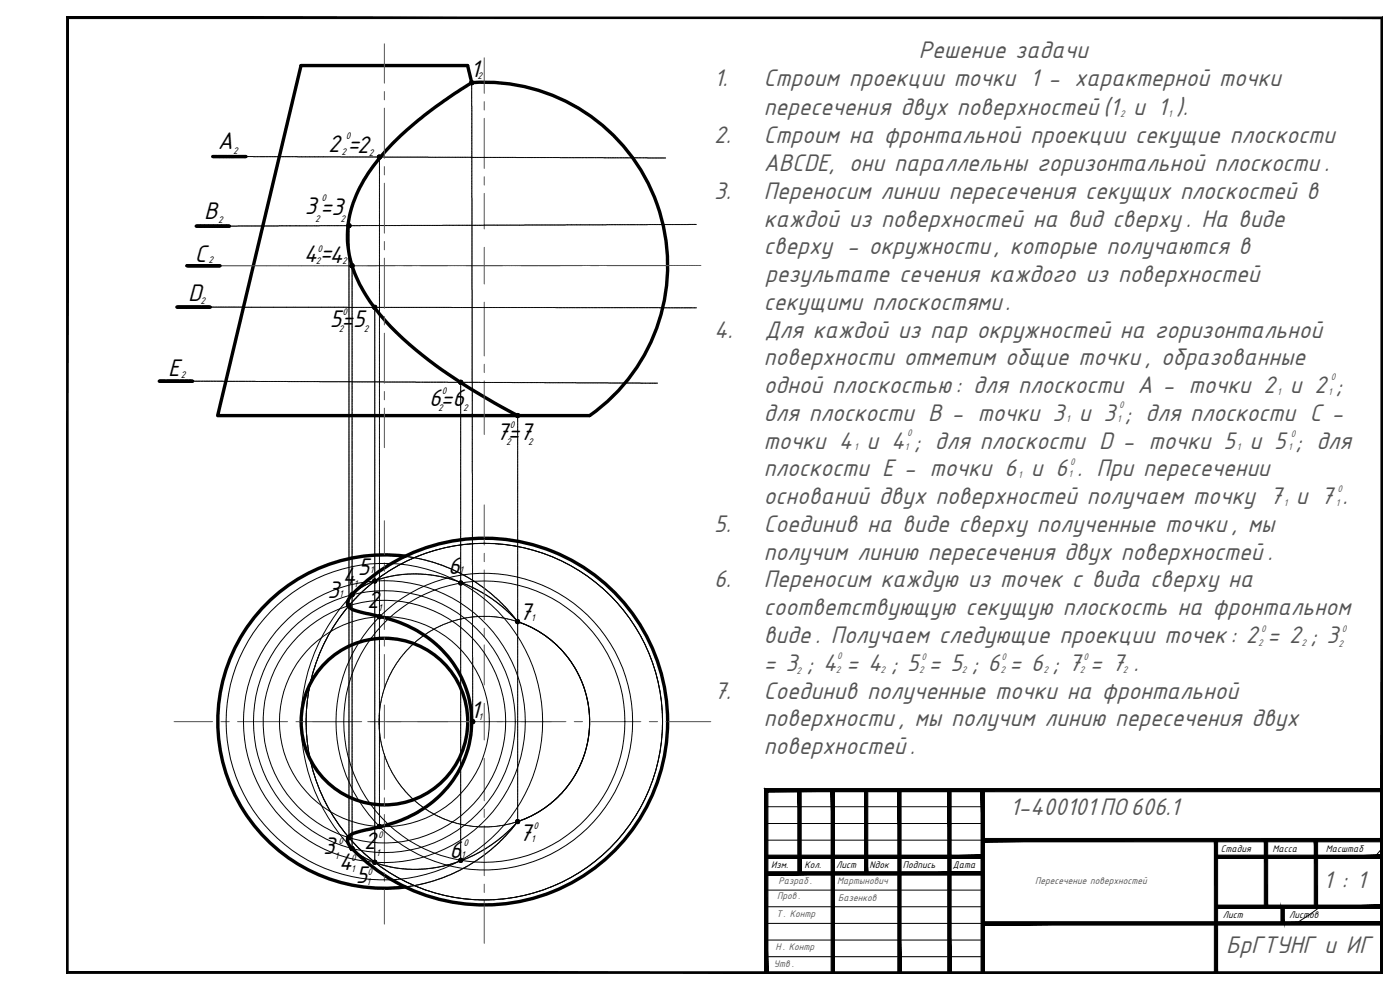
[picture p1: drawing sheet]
<svg xmlns="http://www.w3.org/2000/svg" width="420mm" height="297mm" viewBox="0 0 420 297" stroke-linecap="round" stroke-linejoin="round" font-family="sans-serif">
<defs><g id="words">
<g font-size="8" fill="#545454">
<text x="275.7" y="17.5">Решение задачи</text>
<text x="214.3" y="25.8">1.</text>
<text x="229.3" y="25.8">Строим проекции точки 1 - характерной точки</text>
<text x="229.3" y="34.6">пересечения двух поверхностей (1 и 1 ).</text>
<text x="214.3" y="43">2.</text>
<text x="229.3" y="43">Строим на фронтальной проекции секущие плоскости</text>
<text x="229.3" y="51.3">ABCDE, они параллельны горизонтальной плоскости .</text>
<text x="214.3" y="59.6">3.</text>
<text x="229.3" y="59.6">Переносим линии пересечения секущих плоскостей в</text>
<text x="229.3" y="68">каждой из поверхностей на вид сверху . На виде</text>
<text x="229.3" y="76.3">сверху - окружности, которые получаются в</text>
<text x="229.7" y="84.6">результате сечения каждого из поверхностей</text>
<text x="229.3" y="92.9">секущими плоскостями.</text>
<text x="214.3" y="101.3">4.</text>
<text x="229.5" y="101.3">Для каждой из пар окружностей на горизонтальной</text>
<text x="229.3" y="109.6">поверхности отметим общие точки , образованные</text>
<text x="229.3" y="118">одной плоскостью : для плоскости A - точки 2 и 2 ;</text>
<text x="229.3" y="126.3">для плоскости B - точки 3 и 3 ; для плоскости C -</text>
<text x="229.3" y="134.6">точки 4 и 4 ; для плоскости D - точки 5 и 5 ; для</text>
<text x="229.3" y="142.9">плоскости E - точки 6 и 6 . При пересечении</text>
<text x="229.3" y="151.3">оснований двух поверхностей получаем точку 7 и 7 .</text>
<text x="214.3" y="159.6">5.</text>
<text x="229.3" y="159.6">Соединив на виде сверху полученные точки , мы</text>
<text x="229.3" y="168">получим линию пересечения двух поверхностей .</text>
<text x="214.3" y="176.3">6.</text>
<text x="229.3" y="176.3">Переносим каждую из точек с вида сверху на</text>
<text x="229.3" y="184.6">соответствующую секущую плоскость на фронтальном</text>
<text x="229.3" y="192.9">виде. Получаем следующие проекции точек : 2 = 2 ; 3</text>
<text x="229.3" y="201.3">= 3 ; 4 = 4 ; 5 = 5 ; 6 = 6 ; 7 = 7 .</text>
<text x="214.3" y="209.6">7.</text>
<text x="229.3" y="209.6">Соединив полученные точки на фронтальной</text>
<text x="229.3" y="218">поверхности , мы получим линию пересечения двух</text>
<text x="229.3" y="226.3">поверхностей .</text>
<text x="303.2" y="244.6">1-400101 ПО606.1</text>
<text x="397.2" y="266.5">1 : 1</text>
<text x="368" y="285.9">БрГТУНГ и ИГ</text>
</g>
<g font-size="8">
<text x="141.2" y="23.1">1</text>
<text x="65.4" y="44.6">A</text>
<text x="98.5" y="45.7">2 =2</text>
<text x="61.3" y="65.9">B</text>
<text x="91.5" y="64.2">3=3</text>
<text x="58.5" y="78.6">С</text>
<text x="91.1" y="78.6">4=4</text>
<text x="56.4" y="90.4">D</text>
<text x="99" y="98">5=5</text>
<text x="50.4" y="112.8">E</text>
<text x="128.8" y="121.7">6=6</text>
<text x="148.9" y="132">7=7</text>
<text x="107.4" y="172.6">5</text>
<text x="134.5" y="172.2">6</text>
<text x="98.3" y="179.5">3</text>
<text x="102.7" y="175.3">4</text>
<text x="110.2" y="182.4">2</text>
<text x="155.8" y="186">7</text>
<text x="141.2" y="215.4">1</text>
<text x="96.9" y="256.4">3</text>
<text x="109.3" y="254.7">2</text>
<text x="134.9" y="257.5">6</text>
<text x="155.8" y="252.2">7</text>
<text x="101.7" y="261.1">4</text>
<text x="106.8" y="265">5</text>
</g>
<g font-size="3.2">
<text x="143.3" y="23.8">2</text>
<text x="103.8" y="41.9">0</text>
<text x="70" y="46.2">2</text>
<text x="102.4" y="46.6">2</text>
<text x="110.7" y="46.7">2</text>
<text x="96.5" y="60.3">0</text>
<text x="65.4" y="66.9">2</text>
<text x="94.6" y="66.5">2</text>
<text x="102.2" y="66.5">2</text>
<text x="95.2" y="75.5">0</text>
<text x="62.6" y="79">2</text>
<text x="94.8" y="79.1">2</text>
<text x="102.7" y="79.1">2</text>
<text x="60.2" y="91.3">2</text>
<text x="102.8" y="94.6">0</text>
<text x="101.7" y="99.7">2</text>
<text x="109.2" y="99.7">2</text>
<text x="54.3" y="113.4">2</text>
<text x="132.6" y="118.1">0</text>
<text x="131.5" y="123.2">2</text>
<text x="139" y="123.2">2</text>
<text x="153" y="128.5">0</text>
<text x="151.9" y="133.5">2</text>
<text x="158.5" y="133.5">2</text>
<text x="111" y="172">1</text>
<text x="137.9" y="172">1</text>
<text x="101.8" y="179.1">1</text>
<text x="106.2" y="176.1">1</text>
<text x="113.5" y="183.5">1</text>
<text x="159.4" y="186.3">1</text>
<text x="143.6" y="216.1">1</text>
<text x="113.5" y="251.4">0</text>
<text x="160.1" y="248.7">0</text>
<text x="100.5" y="257.6">1</text>
<text x="101.6" y="253.2">0</text>
<text x="112.9" y="256.8">1</text>
<text x="138.4" y="257.3">1</text>
<text x="139.1" y="253.9">0</text>
<text x="159.4" y="252.5">1</text>
<text x="366.4" y="255.6">Стадия</text>
<text x="381.9" y="255.6">Масса</text>
<text x="397.9" y="255.6">Масштаб</text>
<text x="105.4" y="258.5">0</text>
<text x="105.4" y="261.6">1</text>
<text x="110.3" y="262.6">0</text>
<text x="231.4" y="260.5">Изм.</text>
<text x="241.4" y="260.5">Кол.</text>
<text x="251" y="260.5">Лист</text>
<text x="260.9" y="260.5">Nдок</text>
<text x="270.9" y="260.5">Подпись</text>
<text x="285.9" y="260.5">Дата</text>
<text x="110" y="265.5">1</text>
<text x="366.9" y="275.6">Лист</text>
<text x="386.9" y="275.6">Листов</text>
</g>
<g font-size="3.2" fill="#545454">
<text x="336.1" y="35">2</text>
<text x="350.6" y="35.1">1</text>
<text x="383.3" y="118.4">1</text>
<text x="398.6" y="118.4">1</text>
<text x="399.4" y="114.1">0</text>
<text x="335.9" y="122.4">0</text>
<text x="272.2" y="130.8">0</text>
<text x="320" y="126.5">1</text>
<text x="335.2" y="126.5">1</text>
<text x="387.4" y="131">0</text>
<text x="256.3" y="135.1">1</text>
<text x="271.6" y="134.9">1</text>
<text x="371.2" y="134.9">1</text>
<text x="386.6" y="135.1">1</text>
<text x="305.6" y="143.4">1</text>
<text x="320.7" y="143.2">1</text>
<text x="321.2" y="139.6">0</text>
<text x="401.4" y="147.7">0</text>
<text x="385.3" y="151.9">1</text>
<text x="400.9" y="151.8">1</text>
<text x="378.5" y="189.6">0</text>
<text x="402.7" y="189.6">0</text>
<text x="251.3" y="197.9">0</text>
<text x="276.5" y="197.9">0</text>
<text x="377.6" y="193.9">2</text>
<text x="390.6" y="193.9">2</text>
<text x="401.7" y="194">2</text>
<text x="239.1" y="202.3">2</text>
<text x="250.9" y="201.9">2</text>
<text x="264.2" y="202">2</text>
<text x="275.9" y="201.9">2</text>
<text x="288.7" y="201.9">2</text>
<text x="300.3" y="201.9">2</text>
<text x="300.6" y="198">0</text>
<text x="313.1" y="201.9">2</text>
<text x="324.1" y="201.9">2</text>
<text x="325.2" y="198.1">0</text>
<text x="337" y="201.8">2</text>
<text x="233.2" y="269.6">Пров .</text>
<text x="233.6" y="265.2">Разраб .</text>
<text x="251.3" y="265.2">Мартынович</text>
<text x="310.6" y="265.1">Пересечение поверхностей</text>
<text x="233" y="275.2">Т. Контр</text>
<text x="251.5" y="270.4">Базенков</text>
<text x="232.7" y="285.1">Н . Контр</text>
<text x="232.3" y="290.1">Утв .</text>
</g>
</g></defs>
<g fill="none" stroke="#000" stroke-width="1">
<path d="M141.3 24.8v.1M141.4 24.7l-.1 .1M141.4 25h.1M141.5 24.5l-.1 .1M141.5 25.1h.1M141.6 24.8l-4.8 3a110.1 110.1 0 0 0-23.3 20.1 36.3 36.3 0 0 0-9.2 23.7 37 37 0 0 0 9.7 22.8 115.5 115.5 0 0 0 28.7 23.1l12.7 7.2M141.6 24.8l-1.3-5.1h-50l-25 105h111.7M141.6 24.5h.1M141.6 24.8a55 55 0 0 1 55.6 36.5 55 55 0 0 1-20.2 63.4M141.7 24.6l.2 .2M141.8 25l-.2 .1M141.9 24.9l-.1 .1"/>
<path d="M63.8 47h.1M64 47h.3M64.4 47h.3M64.8 47h.3M65.2 47h.1M65.3 47h.3M65.7 47h.3M66.1 47h.3M66.5 47h.1M66.6 47h.3M67 47h.3M67.4 47h.3"/>
<path d="M67.8 47h.1M67.9 47h.3M68.3 47h.3M68.7 47h.3M69.1 47h.1M69.3 47h.3M69.6 47h.3M70 47h.3M70.4 47h.1M70.6 47h.3M71 47h.2M71.3 47h.3"/>
<path d="M71.7 47h.1M71.9 47h.3M72.3 47h.3M72.6 47h.3M73 47h.1M73.2 47h.3M73.6 47h.2M113.6 47.1v.1M113.6 46.9v.2M113.6 47.3l.1 .1M113.8 47.4h.1M114 46.8l-.3 .1"/>
<path d="M114 46.9h.1M114 47.3v.1M114.1 47l.1 .1M114.1 47.2v.1M56 79.7h.1M56.2 79.7h.3M56.6 79.7h.3M57 79.7h.4M57.5 79.7h.3M57.9 79.7h.3M58.3 79.7h.5M58.8 79.7h.3"/>
<path d="M58.9 67.8h.1M59.1 67.8h.3M59.2 79.7h.3M59.4 67.8h.3M59.6 79.7h.5M59.8 67.8h.5M60.2 79.7h.3M60.4 67.8h.3M60.5 79.7h.3M60.7 67.8h.3M60.9 79.7h.5M61.1 67.8h.5"/>
<path d="M61.5 79.7h.3M61.7 67.8h.3M61.8 79.7h.3M62.1 67.8h.3M62.2 79.7h.5M62.4 67.8h.5M62.8 79.7h.3M63 67.8h.3M63.2 79.7h.3M63.4 67.8h.3M63.5 79.7h.5M63.8 67.8h.4"/>
<path d="M64.1 79.7h.3M64.3 67.8h.3M64.5 79.7h.3M64.7 67.8h.3M64.9 79.7h.4M65.1 67.8h.4M65.4 79.7h.3M65.6 67.8h.3M65.8 79.7h.2M66 67.8h.3M66.4 67.8h.4M66.9 67.8h.3"/>
<path d="M67.3 67.8h.3M67.7 67.8h.5M68.2 67.8h.3M68.6 67.8h.3M104.4 67.7l.1 .1M104.5 67.9l.1 .1M104.6 68h.2M104.8 67.4l-.4 .2M104.9 67.5h.1M105 67.6l-.2 .4M105.4 79.7v.1M105.4 79.6v.1"/>
<path d="M105.4 79.9l.4 .1M105.6 79.4l-.1 .1M105.6 79.4h.1M105.8 79.5l.1 .1M105.9 79.6v.3M53.1 92.1h.5M53.6 92.1h.3M54 92.1h.3M54.4 92.1h.5M54.9 92.1h.3M55.3 92.1h.3M55.7 92.1h.5"/>
<path d="M56.3 92.1h.3M56.6 92.1h.3M57 92.1h.5M57.6 92.1h.3M58 92.1h.3M58.3 92.1h.5M58.9 92.1h.3M59.3 92.1h.3M59.6 92.1h.5M60.2 92.1h.3M60.6 92.1h.3M61 92.1h.4"/>
<path d="M61.5 92.1h.3M61.9 92.1h.3M62.3 92.1h.4M62.8 92.1h.3M112.2 92.2v.2M112.2 92.1h.1M112.2 92.4l.1 .1M112.4 91.9l-.1 .1M112.4 91.9h.2M112.6 92l.1 .1M112.6 92.4l-.2 .1M112.7 92.1l.1 .1"/>
<path d="M112.7 92.3v.1M47.8 114.4h.5M48.3 114.4h.3M48.7 114.4h.3M49.1 114.4h.5M49.7 114.4h.3M50 114.4h.3M50.4 114.4h.5M51 114.4h.3M51.4 114.4h.2M51.7 114.4h.5M52.3 114.4h.3"/>
<path d="M52.7 114.4h.3M53 114.4h.5M53.6 114.4h.3M54 114.4h.3M54.4 114.4h.4M54.9 114.4h.3M55.3 114.4h.3M55.7 114.4h.4M56.2 114.4h.3M56.6 114.4h.3M57 114.4h.4M57.5 114.4h.3"/>
<path d="M138 114.7v.1M138 114.5v.2M138 114.9l.1 .1M138.2 114.4l-.1 .1M138.2 115h.1M138.3 114.4h.1M138.4 114.5h.1M138.5 114.9l-.2 .1M138.6 114.6l-.1 .3M155.1 124.7v.1M155.1 124.9h.1M155.1 124.5v.1"/>
<path d="M155.3 125h.1M155.4 124.4l-.2 .1M155.5 124.4l.1 .3M155.5 124.9l-.1 .1M155.6 124.7v.1M105.4 178.5v.1M105.4 178.3v.1M105.6 178.2l-.1 .1M105.6 178.2h.1M105.8 178.2l.1 .1M105.9 178.3l-.1 .4-.4-.1M112.2 174.1v.3"/>
<path d="M112.2 174.5l.1 .1M112.4 174.1h-.1M112.4 174l.2 .1M112.6 174.1h.1M112.6 174.5l-.2 .1M112.7 174.2l.1 .1M112.7 174.4v.1M121.6 166.9a50 50 0 0 0-56.2 49.6 50 50 0 0 0 56.2 49.6M138 174.7v.3M138 175.1l.1 .1M138.2 174.7h-.1M138.2 175.2h.1"/>
<path d="M138.3 174.7h.1M138.4 174.7h.1M138.5 175.1l-.2 .1M138.6 174.8v.1M138.6 175l-.1 .1M104.4 181.7l.1 .1M104.5 181.6h-.1M104.5 181.9l.1 .1M104.6 182h.2M104.8 181.4l-.3 .1M104.9 181.5l.1 .2M104.9 181.9l-.1 .1"/>
<path d="M105 181.8v.1M113.6 185.1v.1M113.7 184.9l-.1 .1M113.7 185.2v.1M113.8 184.8l-.1 .1M113.8 185.3h.1M113.9 184.8h.1M114 184.8l.1 .1M114.1 184.9l-.1 .4M155.1 186.5l.1 .3M155.1 186.3v.2M155.3 186.8h.1"/>
<path d="M155.4 186.3h-.2M155.5 186.3h.1M155.5 186.7l-.1 .1M155.6 186.4v.1M155.6 186.6v.1M141.6 216.5v.1M141.6 216.4v.1M141.6 216.7l.1 .1M141.8 216.8h.1M141.9 216.3h-.2M142 216.3l.1 .4M142.1 216.7l-.2 .1"/>
<path d="M104.4 251.3l.1 .1M104.5 251.5l.1 .1M104.6 251.6h.2M104.8 251.1l-.4 .2M104.9 251.1h.1M105 251.2v.1M105 251.4l-.2 .2M105.4 254.4l.1 .4M105.6 254.3l-.1 .1M105.6 254.3h.1M105.7 254.6a55 55 0 0 0 78.5 .9 55 55 0 0 0-.7-78.6 55 55 0 0 0-78.5 2.3 2.19 2.19 0 0 0-.6 2.3 2.19 2.19 0 0 0 1.8 1.5l1 .4a77.3 77.3 0 0 1 16.1 4.9 30.9 30.9 0 0 1 11.9 46.8 37.2 37.2 0 0 1-23 13.4l-3.7 .8a5.6 5.6 0 0 0-4.1 2.1 3.2 3.2 0 0 0 1.3 3.2M105.8 254.3l.1 .1"/>
<path d="M105.8 254.8l-.2 .1M105.9 254.5l.1 .1M106 254.7h-.1M112.2 258.7v.2M112.2 258.9l.1 .1M112.4 258.4l-.2 .2M112.4 258.4h.2M112.6 258.5l.1 .1M112.6 258.9l-.2 .1M112.7 258.6l.1 .1M112.7 258.8v.1M113.7 247.8l-.1 .3"/>
<path d="M113.7 248.1v.1M113.8 247.7l-.1 .1M113.8 248.3h.1M113.9 247.7h.1M114 247.7l.2 .3M114.1 248.2l-.1 .1M114.2 248.1h-.1M138 258.1v.1M138 258h.1M138 258.3l.1 .1M138.2 257.8l-.1 .1M138.2 258.4h.1"/>
<path d="M138.3 257.8h.1M138.4 257.9l.1 .1M138.6 258v.1M138.6 258.2l-.3 .2M155.1 246.5v.1M155.1 246.7h.1M155.1 246.4v.1M155.3 246.8h.1M155.4 246.2l-.2 .1M155.5 246.3l.1 .4M155.5 246.7l-.1 .1"/>
<circle cx="115.4" cy="216.5" r="25"/>
</g>
<g fill="none" stroke="#000" stroke-width=".34">
<path d="M105.8 178.2l-.1 .2M106.3 177.8l-.4 .4M106.4 177.7l-.1 .1M106.7 177.5l-.2 .2M107.1 177.2l-.3 .2M107.3 177l-.1 .1M107.4 176.9v.1M107.6 176.8l-.1 .1M107.7 176.7v.1M107.9 176.6l-.1 .1M108.1 176.5l-.2 .1M108.2 176.4l-.1 .1"/>
<path d="M108.4 176.3h-.1M108.7 176.1l-.3 .2M108.9 176l-.1 .1M109 175.9l-.1 .1M109.2 175.8l-.1 .1M109.3 175.7l-.1 .1M109.9 175.5l-.5 .2M110.4 175.2l-.5 .2M110.5 175.1l-.1 .1M110.7 175l-.1 .1M111.4 174.7l-.7 .3M111.7 174.6l-.3 .1"/>
<path d="M112.1 174.4l-.3 .2M112.2 174.4h-.1M112.4 174.3l-.1 .1M112.8 174.2l-.3 .1M112.9 174.1h-.1M113.1 174.1h-.1M113.3 174h-.1M113.5 173.9l-.1 .1M113.7 173.9h-.2M113.8 173.8h-.1M114 173.8h-.1M114.2 173.7h-.2"/>
<path d="M114.3 173.6v.1M114.6 173.6h-.2M114.6 173.6h.1M114.9 173.5h-.1M115.1 173.4l-.1 .1M115.6 173.3l-.5 .1M116 173.2l-.3 .1M116 173.2h.2M116.2 173.1h.2M116.4 173.1h.1M116.6 173h.1M116.8 173h.1"/>
<path d="M117.3 172.9l-.3 .1M117.3 172.9h.1M117.8 172.8l-.3 .1M118 172.7l-.1 .1M118.4 172.7h-.3M118.9 172.6l-.5 .1M119.3 172.5l-.3 .1M119.7 172.5h-.3M119.7 172.5h.1M120.1 172.5h-.2M120.1 172.5h.1M120.3 172.4h.1"/>
<path d="M120.6 172.4h-.1M120.6 172.4h.2M121.2 172.3l-.3 .1M121.6 166.9l.5 .1M121.7 172.3h-.5M121.8 172.3h.3M122.2 167h.3M122.3 172.2l-.1 .1M122.3 172.2h.2M122.6 172.2h.1M122.6 167v.1M122.7 172.2h.3"/>
<path d="M122.7 167.1h.3M123.1 172.2h.1M123.1 167.1l.1 .1M123.3 167.2h.1M123.4 172.2h-.1M123.4 167.2h.2M123.5 172.2h.3M123.7 167.2h.3M123.9 172.2h.1M124 172.2h.3M124 167.3h.1M124.2 167.3h.1"/>
<path d="M124.4 167.3l.1 .1M124.4 172.2h.3M124.6 167.4h.3M124.8 172.2h.3M124.9 167.5h.2M125.1 167.5h.2M125.2 172.2h.1M125.3 167.5h.1M125.3 172.2h.2M125.5 167.6h.1M125.5 172.2h.1M125.7 167.6l.5 .1"/>
<path d="M125.7 172.2h.2M125.9 172.2h.1M126.1 172.2h.3M126.2 167.7l.2 .1M126.4 167.8h.3M126.5 172.2l.1 .1M126.7 172.3h.3M126.8 167.8l.1 .1M127 167.9l.3 .1M127 172.3h.2M127.2 172.3h.1M127.3 168h.1"/>
<path d="M127.4 172.3h.3M127.5 168l.5 .1M127.8 172.3l.1 .1M128 172.4h.1M128.1 168.2h.1M128.1 172.4h.2M128.2 168.2l.5 .1M128.4 172.4h.1M128.5 172.4l.3 .1M128.8 168.3l.1 .1M128.9 172.5h.3M128.9 168.4l.3 .1"/>
<path d="M129.3 172.5h.3M129.3 168.5l.1 .1M129.5 168.6l.5 .1M129.6 172.6h.2M129.8 172.6h.2M130 172.6h.1M130 168.7l.1 .1M130.2 172.7h.1M130.2 168.8l.7 .2M130.4 172.7h.3M130.8 172.7l.4 .1M130.9 169l.1 .1"/>
<path d="M131.1 169.1h.1M131.3 169.1l.1 .1M131.3 172.8l.3 .1M131.4 169.2l.3 .1M131.7 172.9h.1M131.8 169.3l.1 .1M131.9 172.9l.3 .1M132 169.4h.1M132.2 169.4l.1 .1M132.2 173h.1M132.3 169.5l.3 .1M132.4 173l.3 .1"/>
<path d="M132.7 169.6l.1 .1M132.8 173.1l.1 .1M132.9 169.7h.1M133 173.2h.1M133.1 169.7l1.1 .5M133.1 173.2l.2 .1M133.3 173.3h.1M133.5 173.3l.5 .1M134.1 173.4l.4 .2M134.3 170.3h.1M134.5 170.3v.1M134.6 173.6h.1"/>
<path d="M134.6 170.4h.1M134.8 173.6h.1M134.8 170.5h.1M135 173.7h.1M135 170.5l.1 .1M135.1 173.7l.2 .1M135.1 170.6h.2M135.3 170.7h.1M135.3 173.8h.1M135.5 170.8h.1M135.5 173.8h.1M135.6 170.8l.5 .3"/>
<path d="M135.7 173.9l.3 .1M136.1 174h.1M136.1 171.1h.2M136.2 174.1l.5 .1M136.3 171.1l.5 .3M136.8 174.2l.1 .1M136.8 171.4l.7 .3M136.9 174.3h.1M137.1 174.4l.7 .2M137.5 171.7l.1 .1M137.7 171.8l.3 .1M137.8 174.6l.1 .1"/>
<path d="M138 174.7l.8 .2M138 171.9l.1 .1M138.2 172l.6 .4M138.9 175h.1M138.9 172.4v.1M139 172.5h.1M139.1 175v.1M139.2 172.6h.1M139.2 175.1l.1 .1M139.3 172.7l.3 .1M139.4 175.2h.1M139.6 175.3h.1"/>
<path d="M139.7 172.8l.4 .3M139.7 175.3l.2 .1M139.9 175.4l.6 .3M140.2 173.1l.1 .1M140.3 173.2l.1 .1M140.5 173.3h.1M140.6 175.7l.5 .2M140.6 173.4l.3 .2M141 173.6h.1M141.1 175.9l.1 .1M141.1 173.7l.1 .1M141.3 176l.4 .2"/>
<path d="M141.3 173.8h.1M141.4 173.9h.2M141.6 174l.1 .1M141.8 176.3l.3 .1M141.8 174.1h.1M141.9 174.2h.1M142.1 174.3l.3 .1M142.1 176.4l.1 .1M142.3 176.5l.4 .2M142.4 174.5h.1M142.6 174.6l.1 .1M142.7 174.7h.1"/>
<path d="M142.8 176.8l.5 .2M142.9 174.8h.1M143 174.9l.4 .3M143.3 177l.3 .2M143.5 175.2l.1 .1M143.6 177.2l.3 .2M143.6 175.3l.2 .1M143.8 175.4l.1 .1M144 177.4h.1M144 175.5l.1 .1M144.1 175.6l.1 .1M144.1 177.4l.1 .1"/>
<path d="M144.3 177.6l.3 .1M144.3 175.8h.1M144.4 175.8l.1 .1M144.6 176h.1M144.6 177.7l.1 .1M144.7 176.1h.1M144.8 177.8l.1 .1M144.9 176.2l.1 .1M144.9 178h.1M145 176.3h.1M145.1 178l.1 .1M145.2 176.4l.1 .1"/>
<path d="M145.2 178.1l.3 .2M145.3 176.5l.1 .1M145.5 176.6l.2 .2M145.6 178.3l.1 .1M145.8 178.4l.2 .2M145.8 176.9h.1M145.9 177h.1M146 178.6l.2 .1M146 177.1l.2 .1M146.2 178.7l.1 .1M146.2 177.2l.1 .1M146.3 177.3l.2 .1"/>
<path d="M146.4 178.8l.1 .1M146.5 178.9l.1 .1M146.5 177.4l.3 .2M146.7 179l.1 .1M146.8 177.7h.1M146.9 179.1v.1M146.9 177.8l.2 .1M147 179.2l.3 .2M147.1 177.9l.3 .2M147.3 179.4l.4 .3M147.4 178.1l.2 .2M147.7 178.4l.3 .3"/>
<path d="M147.8 179.8l.2 .1M148.1 180l.1 .1M148.1 178.8h.1M148.3 178.9l.3 .3M148.7 179.3l.3 .3M149.1 179.6l.1 .1M149.2 179.7l.2 .2M149.5 180l.1 .1M148.2 180.1l.1 .1M148.4 180.2l.1 .1M148.5 180.3l.1 .1M148.7 180.4l.1 .1"/>
<path d="M148.8 180.5l.1 .1M149 180.7h.1M149.1 180.7l.1 .1M149.3 180.9l.1 .1M149.4 181l.3 .2M149.6 180.1l.4 .4M149.7 181.2l.1 .1M149.9 181.3l.1 .1M150 181.5l.2 .1M150 180.5l.4 .4M150.3 181.7l.2 .2M150.5 180.9l.2 .2"/>
<path d="M150.6 181.9l.1 .1M150.7 181.2l.2 .2M150.7 182.1h.1M150.9 182.1l.4 .4M151 181.4v.2M151.1 181.6l.2 .2M151.3 182.5l.1 .1M151.3 181.8l.4 .4M151.5 182.7l.3 .3M151.8 182.2l.4 .5M151.9 183l.3 .4M152.3 182.8l.3 .4"/>
<path d="M152.3 183.4l.6 .6M152.6 183.2l.1 .1M152.7 183.4l.4 .4M153 184.1l.5 .5M153.1 183.8l.4 .3M153.5 184.2l.1 .1M153.5 184.6l.1 .1M153.6 184.7l.2 .1M153.6 184.3l.1 .1M153.8 184.5v.1M153.8 184.9l.5 .4M153.8 184.6l.1 .1"/>
<path d="M154 184.8l.1 .1M154.1 184.9l.1 .1M154.2 185.1l.1 .1M154.3 185.4l.6 .5M154.3 185.2l.1 .1M154.4 185.4l.1 .1M154.6 185.5v.1M154.7 185.7l.1 .1M154.8 185.9l.8 .7M154.9 186h.1M155.7 186.6l.1 .1M155.8 186.7l.3 .1"/>
<path d="M156.2 186.8l.1 .1M156.4 186.9l.8 .3M157.2 187.2l.2 .1M157.4 187.3l.1 .1M157.6 187.4h.1M157.8 187.4l.1 .1M157.9 187.5l.1 .1M158.1 187.6h.1M158.3 187.7h.1M158.5 187.7l.8 .4M159.3 188.2l.3 .1M159.6 188.3l.2 .1"/>
<path d="M159.8 188.4l.1 .1M160 188.5h.1M160.1 188.6h.1M160.3 188.7h.1M160.4 188.8l.3 .1M160.8 188.9l.1 .1M161 189l.2 .2M161.3 189.2l.1 .1M161.5 189.3h.1M161.6 189.4l.1 .1M161.8 189.5l.1 .1M161.9 189.6l.3 .2"/>
<path d="M162.2 189.8l.1 .1M162.4 189.9l.1 .1M162.6 190v.1M162.7 190.1l.1 .1M162.9 190.2l.1 .1M163 190.3l.1 .1M163.2 190.4l.1 .1M163.3 190.5l.1 .1M163.5 190.6l.1 .1M163.7 190.7v.1M163.8 190.8l.1 .1M164 191h.1"/>
<path d="M164.1 191.1l.2 .1M164.4 191.3l.2 .2M164.7 191.5l.2 .2M165 191.8h.1M165.1 191.8l.1 .1M165.3 192l.1 .1M165.4 192.1l.3 .2M165.7 192.3l.4 .4M166.2 192.7l.3 .3M166.6 193.1l.2 .2M166.8 193.3l.3 .2M167.1 193.6l.1 .1"/>
<path d="M167.3 193.7v.1M167.4 193.9l.6 .6M168.1 194.5l.2 .2M168.3 194.8l.2 .2M168.6 195.1l.2 .2M168.8 195.4l.2 .2M169.1 195.6v.1M169.2 195.8l.2 .2M169.4 196l.1 .2M169.5 196.2l.4 .4M169.9 196.6l.1 .1M170.1 196.8v.1"/>
<path d="M170.1 196.9l.2 .3M170.4 197.2l.2 .3M170.6 197.5l.1 .1M170.7 197.6l.1 .2M170.8 197.8l.1 .1M170.9 198l.2 .2M171.2 198.3v.1M171.3 198.4l.1 .1M171.4 198.6v.1M171.5 198.7v.1M171.6 198.9l.1 .1M171.7 199v.2"/>
<path d="M171.8 199.2v.1M171.9 199.3l.1 .2M172 199.5v.1M172.1 199.7l.1 .1M172.2 199.8l.1 .3M172.4 200.1l.1 .2M172.5 200.3l.1 .1M172.6 200.5v.1M172.7 200.6v.1M172.8 200.8l.2 .4M173.1 201.3v.1M173.1 201.5l.1 .1"/>
<path d="M173.2 201.6l.1 .1M173.3 201.8l.1 .1M173.4 202h.1M173.5 202.1l.1 .1M173.6 202.3l.1 .1M173.7 202.4l.1 .3M173.8 202.8l.1 .3M174 203.1v.1M174 203.3l.1 .1M174.1 203.5l.1 .1M174.2 203.7h.1M174.3 203.8v.1"/>
<path d="M174.4 204v.1M174.5 204.2h.1M174.5 204.3l.1 .1M174.6 204.5l.2 .5M174.8 205v.1M174.8 205.2l.1 .1M174.9 205.4l.1 .1M175 205.6h.1M175 205.7l.3 .8M175.4 206.6v.1M175.4 206.8l.2 .4M175.6 207.3v.2"/>
<path d="M175.6 207.5l.2 .5M175.8 208.1v.1M175.9 208.2l.1 .5M176 208.8v.1M176 208.9l.1 .3M176.1 209.3l.1 .5M176.2 209.9l.2 .4M176.4 210.4v.2M176.4 210.6l.1 .3M176.5 211v.4M176.6 211.7v.1M176.6 211.5v.2"/>
<path d="M176.6 211.9v.1M176.7 212.2v.2M176.7 212.1v.1M176.7 212.5v.1M176.7 212.6v.2M176.7 212.8v.1M176.8 213v.3M176.8 219.7v.2M176.8 219.9v.1M176.8 213.8l.1 .3M176.8 213.4v.3M176.8 219.2v.3"/>
<path d="M176.8 219.6v.1M176.9 214.1v.1M176.9 214.3v.1M176.9 218.6v.3M176.9 214.5v.1M176.9 219l-.1 .1M176.9 214.7v.3M176.9 218.3v.3M176.9 215.1l.1 .1M177 215.3v.2M177 215.6v.3M177 216v.3"/>
<path d="M177 216.4v.1M177 216.6v.3M177 216.9v.3M177 217.3v.3M177 217.7v.1M177 217.9l-.1 .3M166.7 239.9l-.2 .1M166.8 239.8h-.1M166.9 239.6l-.1 .1M167.2 239.4l-.2 .2M167.3 239.3h-.1M167.6 239l-.2 .2"/>
<path d="M168.2 238.3l-.6 .6M168.4 238.2l-.1 .1M168.5 238.1l-.1 .1M168.9 237.6l-.3 .4M169.1 237.3l-.2 .3M169.5 236.9l-.3 .4M169.6 236.8l-.1 .1M169.9 236.5l-.2 .2M170 236.3l-.1 .2M170.1 236.2l-.1 .1M170.2 236l-.1 .2M170.3 235.9v.1"/>
<path d="M170.6 235.6l-.3 .2M170.6 235.4v.1M170.8 235.3l-.1 .1M171 235l-.2 .2M171.2 234.7l-.2 .2M171.3 234.6h.1M171.4 234.4v.1M171.5 234.2l-.1 .1M171.6 234.1v.1M171.7 233.9v.1M171.8 233.8v.1M172 233.5l-.1 .2"/>
<path d="M172.1 233.3v.1M172.3 233.1l-.1 .1M172.3 232.9v.2M172.5 232.8l-.1 .1M172.6 232.6l-.1 .1M172.8 232.1l-.2 .5M172.9 232l-.1 .1M173 231.8l-.1 .1M173.1 231.7l-.1 .1M173.2 231.5l-.1 .1M173.3 231.3l-.1 .1M173.4 231l-.1 .3"/>
<path d="M173.9 230.2l-.4 .8M174 229.8l-.1 .3M174.1 229.6l-.1 .2M174.2 229.3l-.1 .3M174.4 229l-.1 .3M174.6 228.5l-.2 .4M174.7 228.3v.1M175.1 227.2l-.4 1M175.1 227.1h.1M175.2 226.9v.1M175.3 226.5v.3M175.4 226.3v.2"/>
<path d="M175.5 226.2l-.1 .1M175.6 225.6l-.1 .5M175.7 225.5h-.1M175.8 225.1l-.1 .3M175.8 224.9v.1M175.9 224.7v.1M176 224.2l-.1 .4M176.1 223.6l-.1 .5M176.3 223.1l-.2 .4M176.4 222.5l-.1 .5M176.5 222l-.1 .4M176.5 221.8v.1"/>
<path d="M176.6 221.4l-.1 .3M176.6 221.1v.2M176.7 220.5l-.1 .5M176.7 220.1v.3M105.7 254.7l.2 .2M106 255h.1M106.1 255.1l.2 .2M106.4 255.3l.2 .2M106.7 255.6h.1M106.8 255.7l.1 .1M107 255.8h.1M107.1 255.9l.1 .1"/>
<path d="M107.3 256l.1 .1M107.4 256.1l.1 .1M107.6 256.2l.1 .1M107.7 256.3l.2 .1M107.9 256.4l.1 .1M108 256.5l.2 .1M108.2 256.7h.1M108.4 256.7l.1 .1M108.5 256.8l.1 .1M108.7 256.9l.1 .1M108.8 257l.2 .1M109 257.1l.3 .2"/>
<path d="M109.3 257.3l.1 .1M109.5 257.4l.1 .1M109.7 257.5h.1M109.9 257.6h.1M110 257.7h.1M110.2 257.8h.1M110.3 257.8l.5 .2M110.9 258l.1 .1M111 258.1l.1 .1M111.2 258.2l.1 .1M111.4 258.3h.1M111.5 258.4h.1"/>
<path d="M111.7 258.4l1 .5M112.8 258.9h.1M112.9 258.9l.1 .1M113.1 259h.1M113.3 259.1l.4 .1M113.8 259.2l.1 .1M114 259.3h.1M114.2 259.4h.1M114.3 259.4h.2M114.6 259.4v.1M114.7 259.5h.2M114.9 259.6h.1"/>
<path d="M115.1 259.6l.1 .1M115.3 259.7h.1M115.4 259.7h.2M115.6 259.7l.3 .1M116 259.8l.5 .2M116.5 260l.5 .1M132.3 260h-.1M132.3 260h.2M132.5 260h.1M133 259.9h-.3M133.2 259.8l-.1 .1M133.4 259.8h-.1"/>
<path d="M133.4 259.7h.2M133.6 259.7h.1M133.8 259.7h.1M134.3 259.5l-.3 .1M134.8 259.4l-.4 .1M135 259.4h-.1M135.1 259.3h.1M135.4 259.2l-.1 .1M135.6 259.2h-.2M135.7 259.2h-.1M136.3 259l-.5 .1M136.3 258.9h.1"/>
<path d="M137.3 258.6l-.8 .3M137.5 258.6h-.1M137.6 258.5h.1M138.2 258.3l-.4 .2M138.4 258.3h-.1M138.6 258.2h-.1M139.4 257.8l-.8 .3M139.8 257.7l-.3 .1M140 257.6l-.1 .1M140.1 260h-.1M140.1 257.5l-.1 .1M140.3 259.9l-.1 .1"/>
<path d="M140.3 257.5h-.1M140.4 259.8h-.1M140.7 257.3l-.3 .2M140.9 259.5l-.4 .2M141 257.2l-.3 .1M141.1 259.4h-.1M141.2 259.3l-.1 .1M141.4 257l-.3 .1M141.4 259.2l-.1 .1M141.7 256.8l-.3 .2M141.7 259l-.3 .2M141.9 258.9l-.1 .1"/>
<path d="M142 258.8l-.1 .1M142.2 258.7l-.1 .1M142.3 258.6l-.1 .1M142.4 256.5l-.7 .3M142.5 258.5l-.1 .1M142.5 256.4l-.1 .1M142.7 256.4h-.1M142.8 256.3h-.1M142.8 258.3l-.3 .2M143 258.2l-.1 .1M143.1 258.1l-.1 .1M143.2 256.1l-.3 .1"/>
<path d="M143.3 258h-.1M143.3 256v.1M143.4 257.9l-.1 .1M143.8 257.7l-.3 .1M143.8 255.7l-.4 .3M143.9 257.5l-.1 .1M144.1 257.5h-.2M144.2 257.3l-.1 .1M144.3 255.5l-.4 .2M144.4 257.2l-.1 .1M144.5 255.3l-.1 .1M144.5 257.1l-.1 .1"/>
<path d="M144.7 255.3h-.1M144.7 257l-.1 .1M144.8 256.9l-.1 .1M144.8 255.2h-.1M145 255.1h-.1M145 256.8l-.1 .1M145.1 256.7l-.1 .1M145.3 256.6l-.1 .1M145.3 254.9l-.3 .1M145.4 256.5h-.1M145.5 254.8h-.1M145.6 256.4h-.1"/>
<path d="M145.6 254.7h-.1M145.7 256.2l-.1 .1M145.8 254.6l-.1 .1M145.9 256.1l-.1 .1M146 254.5l-.2 .1M146 256l-.1 .1M146.1 254.4l-.1 .1M146.2 255.9l-.2 .1M146.3 254.3l-.2 .1M146.3 255.8h-.1M146.4 254.2h-.1M146.5 255.6l-.2 .1"/>
<path d="M146.6 254.1l-.1 .1M146.8 255.4l-.3 .2M147 253.8l-.4 .2M147 255.2l-.2 .2M147.2 255.1h-.1M147.3 255h-.1M147.4 253.6l-.3 .1M147.5 253.5h-.1M147.6 254.7l-.2 .2M147.7 253.4h-.1M147.8 253.2l-.1 .1M148 253.1l-.1 .1"/>
<path d="M148.1 253l-.1 .1M148.2 254.2l-.5 .5M148.3 252.9l-.1 .1M148.4 252.8l-.1 .1M148.6 252.7l-.1 .1M148.6 253.9l-.3 .3M148.7 252.6l-.1 .1M148.8 253.7l-.2 .1M148.9 252.5h-.1M149 252.4h-.1M149 253.5l-.2 .2M149.2 253.4h-.1"/>
<path d="M149.3 252.1l-.2 .2M149.5 252l-.1 .1M149.6 251.9l-.1 .1M149.6 253l-.4 .3M149.9 251.7l-.2 .2M150 252.6l-.4 .3M150.1 251.5l-.2 .1M150.4 251.3l-.3 .2M150.4 252.2l-.4 .3M150.5 251.2l-.1 .1M150.5 252l-.1 .1M150.7 251.1h-.2"/>
<path d="M150.9 250.9l-.2 .1M151 251.5l-.4 .5M151.1 250.7l-.1 .1M151.3 250.5l-.2 .2M151.4 251.1l-.3 .4M151.5 250.3l-.1 .1M151.7 250.9l-.2 .2M151.8 250.7v.1M151.9 250l-.3 .3M152.1 250.4l-.2 .2M152.2 249.7l-.2 .2M152.2 250.3l-.1 .1"/>
<path d="M152.3 250.1l-.1 .2M152.4 249.6l-.2 .1M152.6 249.9l-.2 .2M152.7 249.7l-.1 .1M153 248.9l-.6 .6M153.1 249.3l-.4 .4M153.5 248.9l-.4 .3M153.5 248.4l-.4 .5M153.6 248.7l-.1 .1M153.7 248.3l-.1 .1M153.7 248.6l-.1 .1M153.8 248.1l-.1 .1"/>
<path d="M153.9 248.3l-.1 .3M154 248l-.1 .1M154.1 248.1l-.1 .2M154.2 248l-.1 .1M154.3 247.8l-.1 .2M154.3 247.6l-.3 .4M154.5 247.6l-.2 .2M154.8 247.3l-.2 .2M155.1 246.8l-.1 .2M155.4 246.5l-1 1.1M155.6 246.5h-.1M156.3 246.2l-.6 .2"/>
<path d="M156.5 246.1l-.2 .1M156.6 246l-.1 .1M156.8 246h-.1M157.4 245.8l-.5 .1M157.7 245.6l-.3 .2M158 245.5l-.3 .1M158.5 245.3l-.4 .1M158.7 245.2h-.1M158.9 245.1h-.1M159 245v.1M159.2 244.9l-.1 .1M159.4 244.8l-.1 .1"/>
<path d="M159.6 244.8h-.1M159.9 244.6l-.3 .2M160.2 244.4l-.3 .1M160.6 244.2l-.3 .2M160.7 244.2h-.1M160.9 244l-.1 .1M161.5 243.7l-.5 .3M161.7 243.6l-.1 .1M161.8 243.5v.1M162 243.4h-.1M162.6 243l-.5 .4M162.8 242.9h-.1"/>
<path d="M162.9 242.8v.1M163.1 242.7h-.1M163.3 242.6h-.1M163.4 242.5l-.1 .1M163.6 242.3l-.1 .1M163.7 242.3h-.1M163.9 242.1l-.1 .1M164 242l-.1 .1M164.2 241.9l-.1 .1M164.3 241.8l-.1 .1M164.5 241.7l-.1 .1M164.8 241.5l-.3 .2"/>
<path d="M164.9 241.3l-.1 .1M165.2 241.1l-.2 .2M165.4 241l-.1 .1M165.8 240.6l-.4 .3M165.9 240.5v.1M166.2 240.3l-.2 .2M166.5 240l-.2 .2M117.1 260.1h.1M117.3 260.1l.3 .1M117.6 260.2h.2M117.8 260.3h.3M118.2 260.3h.1"/>
<path d="M118.4 260.3l.1 .1M118.5 260.4h.2M118.7 260.4h.2M118.9 260.4l.1 .1M119.1 260.5h.5M119.7 260.5l.3 .1M120.1 260.6h.1M120.2 260.6h.2M120.4 260.6h.1M120.6 260.6l.1 .1M120.8 260.7h.1M121 260.7h.1"/>
<path d="M121.2 260.7h.3M121.5 260.7l.3 .1M121.6 266.1h.1M121.9 260.8h.3M121.9 266.1h-.1M122.1 266.1h-.1M122.2 266.1h.1M122.3 260.8h.1M122.5 260.8h.3M122.6 266l-.3 .1M122.7 266h.2M122.9 260.8h.2"/>
<path d="M122.9 265.9h.1M123.2 265.9h-.1M123.2 260.8h.2M123.3 265.9h.1M123.4 260.8h.3M123.4 265.8h.2M123.8 260.8h.3M124 265.8h-.3M124 265.8h.1M124.2 260.8h.3M124.3 265.7l-.1 .1M124.5 265.7h-.1"/>
<path d="M124.5 260.8h.5M124.6 265.7h.1M125.1 265.6h-.3M125.1 260.8h.3M125.1 265.5h.1M125.5 260.8h.1M125.6 260.8h.2M125.8 265.4l-.5 .1M125.9 260.8h.1M126 265.4h-.1M126 260.8h.3M126.3 265.3l-.3 .1"/>
<path d="M126.5 260.8h-.1M126.6 260.8h.1M126.8 260.8h.3M126.9 265.2l-.5 .1M127.3 265.1l-.3 .1M127.3 260.7l-.1 .1M127.3 260.7h.3M127.4 265l-.1 .1M127.8 260.7h-.1M127.9 260.7h.1M128 264.9l-.5 .1M128.1 264.9h.1"/>
<path d="M128.2 260.6l-.1 .1M128.3 260.6h.1M128.6 260.6h-.2M128.7 260.6h.1M128.7 264.7l-.5 .1M128.9 264.7h-.1M128.9 260.5l-.1 .1M129 260.5h.2M129.1 264.6l-.2 .1M129.4 264.5l-.3 .1M129.5 260.5h-.3M129.9 260.5h-.3"/>
<path d="M130.1 264.3l-.6 .2M130.3 264.2l-.1 .1M130.4 260.3l-.4 .1M130.5 260.3h.1M130.8 260.3h-.1M131 260.3h-.1M131 264l-.6 .2M131.1 260.3h.1M131.2 263.9l-.1 .1M131.2 260.2h.2M131.3 263.9h.1M131.5 260.2h-.1"/>
<path d="M131.9 260.1l-.3 .1M131.9 263.7l-.5 .1M132.1 260l-.1 .1M132.1 263.6l-.1 .1M132.6 263.5l-.4 .1M132.8 263.4h-.1M133 263.3h-.1M133.1 263.3h.1M133.3 263.2h-.1M133.9 263l-.5 .2M134 262.9l-.1 .1M134.4 262.7l-.3 .2"/>
<path d="M134.5 262.7h.1M134.7 262.6l-.1 .1M134.9 262.5l-.1 .1M135.4 262.3l-.4 .2M135.6 262.2l-.1 .1M135.8 262.2h-.2M136.1 262l-.3 .2M136.6 261.8l-.5 .2M137.5 261.4l-.8 .3M137.8 261.2l-.3 .2M138.3 261l-.5 .2M138.8 260.7l-.5 .2"/>
<path d="M138.9 260.6h.1M139.1 260.5h-.1M139.3 260.4l-.2 .1M139.6 260.3l-.3 .1M140 260l-.3 .2"/>
</g>
<circle cx="105.7" cy="254.6" r=".12" fill="#000" stroke="#000" stroke-width=".3"/>
<!-- layer: 0 -->
<g fill="#000" stroke="#000" stroke-width=".3">
<path d="M20 5.1l.4 .5h394zM20 5.1h394.9l-.5 .5z"/>
<path d="M414.4 5.6v286l.5-286.5zM414.9 5.1v286.9l-.5-.4z"/>
<path d="M249.4 237.1l1 54.9v-54.9zM249.4 237.1l1 54.9h-1z"/>
<path d="M259.5 237.1l.9 25v-25zM259.5 237.1l.9 25h-.9z"/>
<path d="M284.4 237.1l1.1 54.9v-54.9zM284.4 237.1l1.1 54.9h-1.1z"/>
<path d="M294.4 237.1l1 54.9v-54.9zM294.4 237.1l1 54.9h-1z"/>
<path d="M294.9 251.6v1l120-1zM294.9 252.6l120-1v1z"/>
<path d="M230 257.6h64.9v-1zM230 256.6h64.9l-64.9 1z"/>
<path d="M364.9 256.6v1l50-1zM364.9 257.6l50-1v1z"/>
<path d="M364.4 252.1l1 39.9v-39.9zM364.4 252.1l1 39.9h-1z"/>
<path d="M379.4 252.1l1 20v-20zM379.4 252.1l1 20h-1z"/>
<path d="M394.4 252.1l1 20v-20zM394.4 252.1l1 20h-1z"/>
<path d="M239.4 237.1v25h1.1zM239.4 237.1h1.1v25z"/>
<path d="M294.9 276.5v1.1l120-1.1zM294.9 277.6l120-1.1v1.1z"/>
<path d="M230 262.6h64.9v-1zM230 261.6h64.9l-64.9 1z"/>
<path d="M364.9 271.6v1l50-1zM364.9 272.6l50-1v1z"/>
<path d="M384.4 272.1l1 5v-5zM384.4 272.1l1 5h-1z"/>
<path d="M20.4 5.6l-.4 286.4 .4-.4zM20 5.1l.4 .5-.4 286.4z"/>
<path d="M229.4 236.6v55.4h1.1zM229.4 236.6l1.1 1v54.4zM229.4 236.6l1.1 1 184.4-1zM230.5 237.6l184.4-1v1z"/>
<path d="M269.5 237.1v54.9h.9zM269.5 237.1h.9v54.9z"/>
<path d="M20.4 291.6l394.5 .4-.5-.4zM20.4 291.6l394.5 .4h-394.9z"/>
</g>
<g fill="none" stroke="#000" stroke-width=".3">
<path d="M73.8 47h.2M74 47h.3M74.4 47h.5M75 47h.3M75.4 47h.2M75.7 47h.2M75.9 47h.1M76.1 47h.1M76.3 47h.3M76.7 47h.3M77 47h.5M77.6 47h.3"/>
<path d="M78 47h.3M78.4 47h.4M78.9 47h.3M79.3 47h.3M79.7 47h.4M80.2 47h.3M80.6 47h.3M81 47h.4M81.5 47h.3M81.9 47h.3M82.3 47h.5M82.8 47h.3"/>
<path d="M83.2 47h.3M83.6 47h.5M84.2 47h.3M84.5 47h.3M84.9 47h.5M85.5 47h.3M85.9 47h.2M86.2 47h.5M86.8 47h.3M87.2 47h.3M87.5 47h.5M88.1 47h.3"/>
<path d="M88.5 47h.3M88.9 47l.4 .1M89.4 47.1h.3M89.8 47.1h.3M90.2 47.1h.4M90.7 47.1h.3M91.1 47.1h.3M91.5 47.1h.4M92 47.1h.3M92.4 47.1h.3M92.8 47.1h.5M93.3 47.1h.3"/>
<path d="M93.7 47.1h.3M94.1 47.1h.5M94.7 47.1h.3M95 47.1h.3M95.4 47.1h.5M96 47.1h.3M96.4 47.1h.2M96.7 47.1h.5M97.3 47.1h.3M97.7 47.1h.3M98 47.1h.3M98.4 47.1h.1"/>
<path d="M98.6 47.1h.3M99 47.1h.3M99.4 47.1h.3M99.7 47.1h.1M99.9 47.1h.3M100.3 47.1h.3M100.7 47.1h.3M101 47.1h.1M101.2 47.1h.3M101.6 47.1h.3M102 47.1h.3M102.4 47.1h.1"/>
<path d="M102.5 47.1h.3M102.9 47.1h.3M103.3 47.1h.3M103.7 47.1h.1M103.8 47.1h.3M104.2 47.1h.3M104.6 47.1h.3M105 47.1h.1M105.2 47.1h.3M105.5 47.1h.3M105.9 47.1h.3M106.3 47.1h.1"/>
<path d="M106.5 47.1h.3M106.8 47.1h.3M107.2 47.1h.3M107.6 47.1h.1M107.8 47.1h.3M108.2 47.1h.3M108.5 47.1h.3M108.9 47.1h.1M109.1 47.1h.3M109.5 47.1h.3M109.9 47.1h.3M110.2 47.1h.1"/>
<path d="M110.4 47.1h.3M110.8 47.1h.3M111.2 47.1h.3M111.5 47.1h.1M111.7 47.1h.3M112.1 47.1h.3M112.5 47.1h.3M112.9 47.1h.1M113 47.1h.3M113.4 47.1h.3M113.8 47.1h.3M114.2 47.1h.1"/>
<path d="M114.3 47.1h.3M114.7 47.1h.3M115.1 47.1h.3M115.5 47.1h.1M115.7 47.1h.3M116 47.1h.3M116.4 47.1h.3M116.8 47.1h.1M117 47.1h.3M117.3 47.1h.3M117.7 47.1h.3M118.1 47.1h.1"/>
<path d="M118.3 47.1h.3M118.7 47.1h.3M119 47.1h.3M119.4 47.1h.1M119.6 47.1h.3M120 47.1h.3M120.4 47.1h.2M120.7 47.1h.1M120.9 47.1h.3M121.3 47.1h.3M121.7 47.1h.3M122 47.1h.1"/>
<path d="M122.2 47.1h.3M122.6 47.1h.3M123 47.1h.3M123.4 47.1h.1M123.5 47.1h.3M123.9 47.1h.3M124.3 47.1h.3M124.7 47.1h.1M124.8 47.1h.3M125.2 47.1h.3M125.6 47.1h.3M126 47.1h.1"/>
<path d="M126.2 47.1h.2M126.5 47.1h.3M126.9 47.1h.3M127.3 47.1h.1M127.5 47.1h.3M127.8 47.1h.3M128.2 47.1h.3M128.6 47.2h.1M128.8 47.2h.3M129.2 47.2h.3M129.5 47.2h.3M129.9 47.2h.1"/>
<path d="M130.1 47.2h.3M130.5 47.2h.3M130.9 47.2h.2M131.2 47.2h.1M131.4 47.2h.3M131.8 47.2h.3M132.2 47.2h.3M132.5 47.2h.1M132.7 47.2h.3M133.1 47.2h.3M133.5 47.2h.3M133.9 47.2h.1"/>
<path d="M134 47.2h.3M134.4 47.2h.3M134.8 47.2h.3M135.2 47.2h.1M135.3 47.2h.3M135.7 47.2h.3M136.1 47.2h.3M136.5 47.2h.1M136.7 47.2h.2M137 47.2h.3M137.4 47.2h.3M137.8 47.2h.1"/>
<path d="M138 47.2h.3M138.3 47.2h.3M138.7 47.2h.3M139.1 47.2h.1M139.3 47.2h.3M139.7 47.2h.3M140 47.2h.3M140.4 47.2h.1M140.6 47.2h.3M141 47.2h.3M141.4 47.2h.2M141.7 47.2h.1"/>
<path d="M141.9 47.2h.3M142.3 47.2h.3M142.7 47.2h.3M143 47.2h.5M143.6 47.2h.3M144 47.2h.3M144.4 47.2h.4M144.9 47.2h.3M145.3 47.2h.3M145.7 47.2h.4M146.2 47.2h.3M146.6 47.2h.3"/>
<path d="M147 47.2h.4M147.5 47.2h.3M147.9 47.2h.3M148.3 47.2h.5M148.8 47.2h.3M149.2 47.2h.3M149.6 47.2h.5M150.2 47.2h.3M150.5 47.2h.3M150.9 47.2h.5M151.5 47.2h.3M151.8 47.2h.3"/>
<path d="M152.2 47.2h.5M152.8 47.2h.3M153.2 47.2h.3M153.5 47.2h.5M154.1 47.2h.3M154.5 47.2h.3M154.9 47.2l.4 .1M155.4 47.3h.3M155.8 47.3h.3M156.2 47.3h.4M156.7 47.3h.3M157.1 47.3h.3"/>
<path d="M157.5 47.3h.4M158 47.3h.3M158.4 47.3h.3M158.8 47.3h.5M159.3 47.3h.3M159.7 47.3h.3M160.1 47.3h.5M160.7 47.3h.3M161 47.3h.3M161.4 47.3h.5M162 47.3h.3M162.3 47.3h.3"/>
<path d="M162.7 47.3h.5M163.3 47.3h.3M163.7 47.3h.3M164 47.3h.5M164.6 47.3h.3M165 47.3h.3M165.4 47.3h.4M165.9 47.3h.3M166.3 47.3h.3M166.7 47.3h.4M167.2 47.3h.3M167.6 47.3h.3"/>
<path d="M168 47.3h.4M168.5 47.3h.3M168.9 47.3h.3M169.3 47.3h.5M169.8 47.3h.3M170.2 47.3h.3M170.6 47.3h.5M171.2 47.3h.2M171.5 47.3h.3M171.9 47.3h.5M172.5 47.3h.3M172.8 47.3h.3"/>
<path d="M173.2 47.3h.5M173.8 47.3h.3M174.2 47.3h.3M174.5 47.3h.5M175.1 47.3h.3M175.5 47.3h.3M175.9 47.3h.4M176.4 47.3h.3M176.8 47.3h.3M177.2 47.3h.4M177.7 47.3h.3M178.1 47.3h.3"/>
<path d="M178.5 47.3h.4M179 47.3h.3M179.4 47.3h.3M179.8 47.3h.5M180.3 47.3h.3M180.7 47.3h.3M181.1 47.3l.1 .1M181.3 47.4h.3M181.7 47.4h.2M182 47.4h.3M182.4 47.4h.5M183 47.4h.3"/>
<path d="M183.3 47.4h.3M183.7 47.4h.5M184.3 47.4h.3M184.7 47.4h.3M185 47.4h.5M185.6 47.4h.3M186 47.4h.3M186.4 47.4h.4M186.9 47.4h.3M187.3 47.4h.3M187.7 47.4h.4M188.2 47.4h.3"/>
<path d="M188.6 47.4h.3M189 47.4h.4M189.5 47.4h.3M189.9 47.4h.3M190.3 47.4h.5M190.8 47.4h.3M191.2 47.4h.3M191.6 47.4h.5M192.2 47.4h.2M192.5 47.4h.3M192.9 47.4h.5M193.5 47.4h.3"/>
<path d="M193.8 47.4h.3M194.2 47.4h.2M194.4 47.4h.3M194.8 47.4h.3M195.2 47.4h.3M195.5 47.4h.5M196.1 47.4h.3M196.5 47.4h.3M196.8 47.4h.5M197.4 47.4h.3M197.8 47.4h.3M198.2 47.4h.4"/>
<path d="M198.7 47.4h.3M199.1 47.4h.3M199.5 47.4h.3M68.9 67.8h.2M69.2 67.8h.3M69.6 67.8h.3M70 67.8h.4M70.5 67.8h.3M70.9 67.8h.3M71.8 67.8h-.5M71.8 67.8h.3M72.2 67.8h.3"/>
<path d="M72.6 67.8h.5M73.2 67.8h.2M73.5 67.8h.3M73.9 67.8h.5M74.5 67.8h.3M74.8 67.8h.3M75.2 67.8h.5M75.8 67.8h.3M76.2 67.8h.3M76.5 67.8h.5M77.1 67.8h.3M77.5 67.8h.3"/>
<path d="M77.9 67.8h.4M78.4 67.8h.3M78.8 67.8h.3M79.2 67.8h.4M79.7 67.8h.3M80.1 67.8h.3M80.5 67.8h.4M81 67.8h.3M81.4 67.8h.3M81.8 67.8h.5M82.3 67.8h.3M82.7 67.8h.3"/>
<path d="M83.1 67.8h.5M83.7 67.8h.2M84 67.8h.3M84.4 67.8h.5M85 67.8h.3M85.3 67.8h.3M85.7 67.8h.5M86.3 67.8h.3M86.7 67.8h.3M87 67.8h.5M87.6 67.8h.3M88 67.8h.3"/>
<path d="M88.3 67.8h.5M88.9 67.8h.3M89.3 67.8h.3M89.7 67.8h.4M90.2 67.8h.3M90.6 67.8h.3M91 67.8h.3M91.4 67.8h.1M91.5 67.8h.3M91.9 67.8h.3M92.3 67.8h.3M92.7 67.8h.1"/>
<path d="M92.8 67.8h.3M93.2 67.8h.3M93.6 67.8h.3M94 67.8h.1M94.1 67.8h.3M94.5 67.8h.3M94.9 67.8h.3M95.3 67.8h.1M95.5 67.8h.3M96 67.7l-.2 .1M96 67.7h.1M96.2 67.7h.3"/>
<path d="M96.6 67.7h.1M96.8 67.7h.3M97.2 67.7h.3M97.5 67.7h.3M97.9 67.7h.1M98.1 67.7h.3M98.5 67.7h.3M98.8 67.7h.3M99.2 67.7h.1M99.4 67.7h.3M99.8 67.7h.3M100.2 67.7h.3"/>
<path d="M100.5 67.7h.1M100.7 67.7h.3M101.1 67.7h.3M101.5 67.7h.3M101.9 67.7h.1M102 67.7h.3M102.4 67.7h.3M102.8 67.7h.3M103.2 67.7h.1M103.3 67.7h.3M103.7 67.7h.3M104.1 67.7h.3"/>
<path d="M104.5 67.7h.1M104.6 67.7h.3M105 67.7h.3M105.4 67.7h.3M105.8 67.7h.1M106 67.7h.3M106.3 67.7h.3M106.7 67.7h.3M107.1 67.7h.1M107.3 67.7h.3M107.7 67.7h.2M108.3 67.7h-.3"/>
<path d="M108.4 67.7h.1M108.6 67.7h.3M109 67.7h.3M109.3 67.7h.3M109.7 67.7h.1M109.9 67.7h.3M110.3 67.7h.3M110.7 67.7h.3M111 67.7h.1M111.2 67.7h.3M111.6 67.7h.3M112 67.7h.3"/>
<path d="M112.4 67.7h.1M112.5 67.7h.3M112.9 67.7h.3M113.3 67.7h.3M113.7 67.7h.1M113.8 67.7h.3M114.2 67.7h.3M114.6 67.7h.3M115 67.7h.1M115.1 67.7h.3M115.5 67.7h.3M115.9 67.7h.3"/>
<path d="M116.3 67.7h.1M116.5 67.7h.3M116.8 67.7h.3M117.2 67.7h.3M117.6 67.7h.1M117.8 67.7h.3M118.2 67.7h.2M118.5 67.7h.3M118.9 67.7h.1M119.1 67.7h.3M119.5 67.7h.3M119.8 67.7h.3"/>
<path d="M120.2 67.7h.1M120.5 67.6l-.1 .1M120.6 67.6h.1M120.8 67.6h.3M121.2 67.6h.3M121.5 67.6h.1M121.7 67.6h.3M122.1 67.6h.3M122.5 67.6h.3M122.9 67.6h.1M123 67.6h.3M123.4 67.6h.3"/>
<path d="M123.8 67.6h.3M124.2 67.6h.1M124.3 67.6h.3M124.7 67.6h.3M125.1 67.6h.3M125.5 67.6h.1M125.6 67.6h.3M126 67.6h.3M126.4 67.6h.3M126.8 67.6h.1M127 67.6h.3M127.3 67.6h.3"/>
<path d="M127.7 67.6h.3M128.1 67.6h.1M128.3 67.6h.3M128.7 67.6h.2M129 67.6h.3M129.4 67.6h.1M129.6 67.6h.3M130 67.6h.3M130.3 67.6h.3M130.7 67.6h.1M130.9 67.6h.3M131.3 67.6h.3"/>
<path d="M131.7 67.6h.3M132 67.6h.1M132.2 67.6h.3M132.9 67.6h-.3M133 67.6h.3M133.3 67.6h.1M133.5 67.6h.3M133.9 67.6h.3M134.3 67.6h.3M134.7 67.6h.1M134.8 67.6h.3M135.2 67.6h.3"/>
<path d="M135.6 67.6h.3M136 67.6h.4M136.5 67.6h.3M136.9 67.6h.3M137.3 67.6h.5M137.8 67.6h.3M138.2 67.6h.3M138.6 67.6h.5M139.1 67.6h.3M139.5 67.6h.3M139.9 67.6h.5M140.5 67.6h.3"/>
<path d="M140.8 67.6h.3M141.2 67.6h.5M141.8 67.6h.3M142.2 67.6h.3M142.5 67.6h.5M143.1 67.6h.3M143.5 67.6h.3M143.8 67.6h.5M144.4 67.6h.3M144.8 67.6h.3M145.2 67.5h.4M145.7 67.5h.3"/>
<path d="M146.1 67.5h.3M146.5 67.5h.4M147 67.5h.3M147.4 67.5h.3M147.8 67.5h.5M148.3 67.5h.3M148.7 67.5h.3M149.1 67.5h.5M149.6 67.5h.3M150 67.5h.3M150.4 67.5h.5M151 67.5h.3"/>
<path d="M151.3 67.5h.3M151.7 67.5h.5M152.3 67.5h.3M152.7 67.5h.3M153 67.5h.5M153.6 67.5h.3M154 67.5h.3M154.3 67.5h.5M154.9 67.5h.3M155.3 67.5h.3M155.7 67.5h.4M156.2 67.5h.3"/>
<path d="M156.6 67.5h.3M157 67.5h.3M157.4 67.5h-.1M157.5 67.5h.3M157.9 67.5h.3M158.3 67.5h.4M158.8 67.5h.3M159.2 67.5h.3M159.6 67.5h.5M160.1 67.5h.3M160.5 67.5h.3M160.9 67.5h.5"/>
<path d="M161.5 67.5h.3M161.8 67.5h.3M162.2 67.5h.5M162.8 67.5h.3M163.2 67.5h.2M163.5 67.5h.5M164.1 67.5h.3M164.5 67.5h.3M164.8 67.5h.5M165.4 67.5h.3M165.8 67.5h.3M166.2 67.5h.4"/>
<path d="M166.7 67.5h.3M167.1 67.5h.3M167.5 67.5h.4M168 67.5h.3M168.4 67.5h.3M168.8 67.5h.4M169.3 67.5h.3M170 67.5h-.3M170.1 67.5h.5M170.6 67.5h.3M171 67.5h.3M171.4 67.5h.5"/>
<path d="M172 67.5h.3M172.3 67.5h.3M172.7 67.5h.5M173.3 67.5h.3M173.7 67.5h.2M174 67.5h.5M174.6 67.5h.3M175 67.5h.3M175.3 67.5h.5M175.9 67.5h.3M176.3 67.5h.3M176.7 67.5h.4"/>
<path d="M177.2 67.5h.3M177.6 67.5h.3M178 67.5h.4M178.5 67.5h.3M178.9 67.5h.3M179.3 67.5h.4M179.8 67.5h.3M180.2 67.5h.3M180.6 67.5h.5M181.1 67.5h.3M181.5 67.5h.3M182 67.4l-.1 .1"/>
<path d="M182.1 67.4h.3M182.5 67.4h.3M182.8 67.4h.3M183.2 67.4h.5M183.8 67.4h.3M184.1 67.4h.3M184.5 67.4h.5M185.1 67.4h.3M185.5 67.4h.3M185.8 67.4h.5M186.4 67.4h.3M186.8 67.4h.3"/>
<path d="M187.2 67.4h.4M187.7 67.4h.3M188.1 67.4h.3M188.5 67.4h.4M189 67.4h.3M189.4 67.4h.3M189.8 67.4h.4M190.3 67.4h.3M190.7 67.4h.3M191.1 67.4h.5M191.6 67.4h.3M192 67.4h.3"/>
<path d="M192.4 67.4h.5M193 67.4h.3M193.3 67.4h.3M193.7 67.4h.5M194.4 67.4h-.1M194.4 67.4h.2M194.6 67.4h.3M195 67.4h.5M195.6 67.4h.3M196 67.4h.3M196.3 67.4h.5M196.9 67.4h.3"/>
<path d="M197.3 67.4h.3M197.7 67.4h.4M198.2 67.4h.3M198.6 67.4h.3M199 67.4h.4M199.5 67.4h.3M199.9 67.4h.3M200.3 67.4h.4M200.8 67.4h.3M201.2 67.4h.3M201.6 67.4h.5M202.1 67.4h.3"/>
<path d="M202.5 67.4h.3M202.9 67.4h.5M203.5 67.4h.3M203.8 67.4h.3M204.2 67.4h.5M204.8 67.4h.3M205.1 67.4h.3M205.5 67.4h.5M206.1 67.4h.3M206.8 67.3l-.3 .1M206.8 67.3h.5M207.4 67.3h.3"/>
<path d="M207.8 67.3h.3M208.2 67.3h.4M208.7 67.3h.3M63.1 92.1h.3M63.5 92.1h.4M64 92.1h.3M64.4 92.1h.3M64.8 92.1h.4M65.3 92.1h.3M65.7 92.1h.3M66.1 92.1h.4M66.6 92.1h.3"/>
<path d="M67 92.1h.3M67.4 92.1h.5M67.9 92.1h.3M68.3 92.1h.3M68.7 92.1h.5M69.3 92.1h.3M69.6 92.1h.3M70 92.1h.5M70.6 92.1h.3M71 92.1h.2M71.3 92.1h.5M71.9 92.1h.3"/>
<path d="M72.3 92.1h.3M72.6 92.1h.3M73 92.1l.1 .1M73.2 92.2h.3M73.6 92.2h.3M74 92.2h.4M74.5 92.2h.3M74.9 92.2h.3M75.3 92.2h.4M75.8 92.2h.3M76.2 92.2h.3M76.6 92.2h.4"/>
<path d="M77.1 92.2h.3M77.5 92.2h.3M77.9 92.2h.5M78.4 92.2h.3M78.8 92.2h.3M79.2 92.2h.5M79.8 92.2h.3M80.1 92.2h.3M80.5 92.2h.5M81.1 92.2h.3M81.4 92.2h.3M81.8 92.2h.5"/>
<path d="M82.4 92.2h.3M82.8 92.2h.3M83.1 92.2h.5M83.7 92.2h.3M84.1 92.2h.3M84.5 92.2h.4M85 92.2h.3M85.4 92.2h.3M85.8 92.2h.4M86.3 92.2h.3M86.7 92.2h.3M87.1 92.2h.4"/>
<path d="M87.6 92.2h.3M88 92.2h.3M88.4 92.2h.5M88.9 92.2h.3M89.3 92.2h.3M89.7 92.2h.5M90.3 92.2h.3M90.6 92.2h.3M91 92.2h.5M91.6 92.2h.3M91.9 92.2h.3M92.3 92.2h.5"/>
<path d="M92.9 92.2h.3M93.3 92.2h.3M93.6 92.2h.5M94.2 92.2h.3M94.6 92.2h.3M95 92.2h.4M95.5 92.2h.3M95.9 92.2h.3M96.3 92.2h.4M96.8 92.2h.3M97.2 92.2h.3M97.6 92.2h.4"/>
<path d="M98.1 92.2h.3M98.5 92.2h.3M98.9 92.2h.5M99.4 92.2h.3M99.8 92.2h.3M100.2 92.2h.5M100.8 92.2h.2M101.1 92.2h.3M101.5 92.2h.5M102.1 92.2h.3M102.4 92.2h.3M102.8 92.2h.5"/>
<path d="M103.4 92.2h.3M103.8 92.2h.3M104.1 92.2h.5M104.7 92.2h.3M105.1 92.2h.3M105.5 92.2h.4M106 92.2h.3M106.4 92.2h.3M106.8 92.2h.4M107.3 92.2h.3M107.7 92.2h.3M108.1 92.2h.4"/>
<path d="M108.6 92.2h.3M109 92.2h.3M109.4 92.2h.5M109.9 92.2h.3M110.3 92.2h.3M110.7 92.2h.5M111.3 92.2h.2M111.6 92.2h.3M112 92.2h.5M112.6 92.2h.3M112.9 92.2h.3M113.3 92.2h.5"/>
<path d="M113.9 92.2h.3M114.3 92.2h.3M114.6 92.2h.5M115.2 92.2h.3M115.6 92.2h.3M116 92.2h.4M116.5 92.2h.3M116.9 92.2h.3M117.3 92.2h.4M117.8 92.2h.3M118.2 92.2h.3M118.6 92.2h.4"/>
<path d="M119.1 92.2h.3M119.5 92.2h.3M119.9 92.2h.5M120.4 92.2h.3M120.8 92.2h.3M121.2 92.2h.5M121.8 92.2h.2M122.1 92.2h.3M122.5 92.2h.5M123.1 92.2h.3M123.4 92.2h.3M123.8 92.2h.5"/>
<path d="M124.4 92.2h.3M124.8 92.2h.3M125.1 92.2h.5M125.7 92.2h.3M126.1 92.2h.3M126.4 92.2h.5M127 92.2h.3M127.4 92.2h.3M127.8 92.2h.4M128.3 92.2h.3M128.7 92.2h.3M129.1 92.2h.4"/>
<path d="M129.6 92.2h.3M130 92.2h.3M130.4 92.2h.5M130.9 92.2h.3M131.3 92.2h.3M131.7 92.2h.5M132.2 92.2h.3M132.6 92.2h.3M133 92.2h.5M133.6 92.2h.3M133.9 92.2h.3M134.3 92.2h.5"/>
<path d="M134.9 92.2h.3M135.3 92.2h.1M135.4 92.2l.2 .1M135.6 92.3h.5M136.2 92.3h.3M136.6 92.3h.3M136.9 92.3h.5M137.5 92.3h.3M137.9 92.3h.3M138.3 92.3h.4M138.8 92.3h.3M139.2 92.3h.3"/>
<path d="M139.6 92.3h.4M140.1 92.3h.3M140.5 92.3h.3M140.9 92.3h.5M141.4 92.3h.3M141.8 92.3h.3M142.2 92.3h.5M142.7 92.3h.3M143.1 92.3h.3M143.5 92.3h.3M143.9 92.3h.1M144.1 92.3h.3"/>
<path d="M144.4 92.3h.3M144.8 92.3h.3M145.2 92.3h.1M145.4 92.3h.3M145.8 92.3h.2M146.1 92.3h.3M146.5 92.3h.1M146.7 92.3h.3M147.1 92.3h.3M147.4 92.3h.3M147.8 92.3h.1M148 92.3h.3"/>
<path d="M148.4 92.3h.3M148.8 92.3h.3M149.1 92.3h.1M149.3 92.3h.3M149.7 92.3h.3M150.1 92.3h.3M150.5 92.3h.1M150.6 92.3h.3M151 92.3h.3M151.4 92.3h.3M151.8 92.3h.1M151.9 92.3h.3"/>
<path d="M152.3 92.3h.3M152.7 92.3h.3M153.1 92.3h.1M153.2 92.3h.3M153.6 92.3h.3M154 92.3h.3M154.4 92.3h.1M154.6 92.3h.3M154.9 92.3h.3M155.3 92.3h.3M155.7 92.3h.1M155.9 92.3h.3"/>
<path d="M156.3 92.3h.2M156.6 92.3h.3M157 92.3h.1M157.2 92.3h.3M157.6 92.3h.3M157.9 92.3h.3M158.3 92.3h.1M158.5 92.3h.3M158.9 92.3h.3M159.3 92.3h.3M159.6 92.3h.1M159.8 92.3h.3"/>
<path d="M160.2 92.3h.3M160.6 92.3h.3M161 92.3h.1M161.1 92.3h.3M161.5 92.3h.3M161.9 92.3h.3M162.3 92.3h.1M162.4 92.3h.3M162.8 92.3h.3M163.2 92.3h.3M163.6 92.3h.1M163.7 92.3h.3"/>
<path d="M164.1 92.3h.3M164.5 92.3h.3M164.9 92.3h.1M165.1 92.3h.3M165.4 92.3h.3M165.8 92.3h.3M166.2 92.3h.1M166.4 92.3h.3M166.8 92.3h.2M167.1 92.3h.3M167.5 92.3h.1M167.7 92.3h.3"/>
<path d="M168.1 92.3h.3M168.4 92.3h.3M168.8 92.3h.1M169 92.3h.3M169.4 92.3h.3M169.8 92.3h.3M170.1 92.3h.1M170.3 92.3h.3M170.7 92.3h.3M171.1 92.3h.3M171.4 92.3h.1M171.6 92.3h.3"/>
<path d="M172 92.3h.3M172.4 92.3h.3M172.8 92.3h.1M172.9 92.3h.3M173.3 92.3h.3M173.7 92.3h.3M174.1 92.3h.1M174.2 92.3h.3M174.6 92.3h.3M175 92.3h.3M175.4 92.3h.1M175.6 92.3h.3"/>
<path d="M175.9 92.3h.3M176.3 92.3h.3M176.7 92.3h.1M176.9 92.3h.3M177.2 92.3h.3M177.6 92.3h.3M178 92.3h.1M178.2 92.3h.3M178.6 92.3h.3M178.9 92.3h.3M179.3 92.3h.1M179.5 92.3h.3"/>
<path d="M179.9 92.3h.3M180.3 92.3h.3M180.6 92.3h.1M180.8 92.3h.3M181.2 92.3h.3M181.6 92.3h.3M181.9 92.3h.1M182.1 92.3h.3M182.5 92.3h.3M182.9 92.3h.3M183.3 92.3h.4M183.8 92.3h.3"/>
<path d="M184.2 92.3h.3M184.6 92.3h.4M185.1 92.3h.3M185.5 92.3h.3M185.9 92.3h.5M186.4 92.3h.3M186.8 92.3h.3M187.2 92.3h.5M187.7 92.3h.3M188.1 92.3h.3M188.5 92.3h.5M189.1 92.3h.3"/>
<path d="M189.4 92.3h.3M189.8 92.3h.5M190.4 92.3h.3M190.8 92.3h.3M191.1 92.3h.5M191.7 92.3h.3M192.1 92.3h.3M192.4 92.3h.5M193 92.3h.3M193.4 92.3h.3M193.8 92.3h.4M194.3 92.3h.3"/>
<path d="M194.7 92.3h.3M195.1 92.3h.4M195.6 92.3h.3M196 92.3h.3M196.4 92.3h.4M196.9 92.3h.3M197.3 92.3h.3M197.7 92.3l.5 .1M198.2 92.4h.3M198.6 92.4h.3M199 92.4h.5M199.6 92.4h.3"/>
<path d="M199.9 92.4h.3M200.3 92.4h.5M200.9 92.4h.3M201.3 92.4h.2M201.6 92.4h.5M202.2 92.4h.3M202.6 92.4h.3M202.9 92.4h.5M203.5 92.4h.3M203.9 92.4h.3M204.3 92.4h.4M204.8 92.4h.3"/>
<path d="M205.2 92.4h.3M205.6 92.4h.4M206.1 92.4h.3M206.5 92.4h.3M206.9 92.4h.4M207.4 92.4h.3M207.8 92.4h.3M208.2 92.4h.5M208.7 92.4h.3M57.8 114.4h.1M58 114.4h.4M58.5 114.4h.3"/>
<path d="M58.9 114.4h.3M59.3 114.4h.4M59.8 114.4h.3M60.2 114.4h.3M60.6 114.4h.4M61.1 114.4h.3M61.5 114.4h.3M61.9 114.4h.5M62.4 114.4h.3M62.8 114.4h.3M63.2 114.4h.5M63.8 114.4h.3"/>
<path d="M64.1 114.4h.3M64.5 114.4h.5M65.1 114.4h.3M65.4 114.4h.3M65.8 114.4h.5M66.4 114.4h.3M66.8 114.4h.1M66.9 114.4h.2M67.1 114.4h.5M67.7 114.4h.3M68.1 114.4h.3M68.5 114.4h.4"/>
<path d="M69 114.4h.3M69.4 114.4h.3M69.8 114.4h.4M70.3 114.4h.3M70.7 114.4h.3M71.1 114.4h.4M71.6 114.4h.3M72 114.4h.3M72.4 114.4h.5M72.9 114.4h.3M73.3 114.4h.3M73.7 114.4h.5"/>
<path d="M74.3 114.4h.2M74.6 114.4h.3M75 114.4h.3M75.4 114.4h.1M75.6 114.4h.3M75.9 114.4h.3M76.3 114.4h.3M76.7 114.5h.1M76.9 114.5h.3M77.3 114.5h.3M77.6 114.5h.3M78 114.5h.1"/>
<path d="M78.2 114.5h.3M78.6 114.5h.3M79 114.5h.2M79.3 114.5h.1M79.5 114.5h.3M79.9 114.5h.3M80.3 114.5h.3M80.6 114.5h.1M80.8 114.5h.3M81.2 114.5h.3M81.6 114.5h.3M82 114.5h.1"/>
<path d="M82.1 114.5h.3M82.5 114.5h.3M82.9 114.5h.3M83.3 114.5h.1M83.4 114.5h.3M83.8 114.5h.3M84.2 114.5h.3M84.6 114.5h.1M84.8 114.5h.2M85.1 114.5h.3M85.5 114.5h.3M85.9 114.5h.1"/>
<path d="M86.1 114.5h.3M86.4 114.5h.3M86.8 114.5h.3M87.2 114.5h.1M87.4 114.5h.3M87.8 114.5h.3M88.1 114.5h.3M88.5 114.5h.1M88.7 114.5h.3M89.1 114.5h.3M89.5 114.5h.2M89.8 114.5h.1"/>
<path d="M90 114.5h.3M90.4 114.5h.3M90.8 114.5h.3M91.1 114.5h.1M91.3 114.5h.3M91.7 114.5h.3M92.1 114.5h.3M92.5 114.5h.1M92.6 114.5h.3M93 114.5h.3M93.4 114.5h.3M93.8 114.5h.1"/>
<path d="M93.9 114.5h.3M94.3 114.5h.3M94.7 114.5h.3M95.1 114.5h.1M95.2 114.5h.3M95.6 114.5h.2M95.8 114.5h.1M96 114.5h.3M96.4 114.5h.1M96.6 114.5h.3M96.9 114.5h.3M97.3 114.5h.3"/>
<path d="M97.7 114.5h.1M97.9 114.5h.3M98.3 114.5h.3M98.6 114.5h.3M99 114.5h.1M99.2 114.5h.3M99.6 114.5h.3M99.9 114.5h.3M100.3 114.5h.1M100.5 114.5h.3M100.9 114.5h.3M101.3 114.5h.3"/>
<path d="M101.6 114.5h.1M101.8 114.5h.3M102.2 114.5h.3M102.6 114.5h.3M103 114.5h.1M103.1 114.5h.3M103.5 114.5h.3M103.9 114.5h.3M104.3 114.5h.1M104.4 114.5h.3M104.8 114.5h.3M105.2 114.5h.3"/>
<path d="M105.6 114.6h.1M105.7 114.6h.3M106.1 114.6h.3M106.5 114.6h.3M106.9 114.6h.1M107.1 114.6h.3M107.4 114.6h.3M107.8 114.6h.3M108.2 114.6h.1M108.4 114.6h.3M108.8 114.6h.3M109.1 114.6h.3"/>
<path d="M109.5 114.6h.1M109.7 114.6h.3M110.1 114.6h.3M110.4 114.6h.3M110.8 114.6h.1M111 114.6h.3M111.4 114.6h.3M111.8 114.6h.3M112.1 114.6h.1M112.3 114.6h.3M112.7 114.6h.3M113.1 114.6h.3"/>
<path d="M113.5 114.6h.1M113.6 114.6h.3M114 114.6h.3M114.4 114.6h.3M114.8 114.6h.1M114.9 114.6h.3M115.3 114.6h.3M115.7 114.6h.3M116.1 114.6h.1M116.2 114.6h.3M116.6 114.6h.3M117 114.6h.3"/>
<path d="M117.4 114.6h.1M117.6 114.6h.3M117.9 114.6h.3M118.3 114.6h.3M118.7 114.6h.1M118.9 114.6h.3M119.3 114.6h.2M119.6 114.6h.3M120 114.6h.1M120.2 114.6h.3M120.6 114.6h.3M120.9 114.6h.3"/>
<path d="M121.3 114.6h.1M121.5 114.6h.3M121.9 114.6h.3M122.3 114.6h.3M122.6 114.6h.1M122.8 114.6h.3M123.2 114.6h.3M123.6 114.6h.3M124 114.6h.4M124.5 114.6h.1M124.7 114.6l.1 .1M124.9 114.7h.3"/>
<path d="M125.3 114.7h.4M125.8 114.7h.3M126.2 114.7h.3M126.6 114.7h.4M127.1 114.7h.3M127.5 114.7h.3M127.9 114.7h.5M128.4 114.7h.3M128.8 114.7h.3M129.2 114.7h.5M129.8 114.7h.2M130.1 114.7h.3"/>
<path d="M130.5 114.7h.5M131.1 114.7h.3M131.4 114.7h.3M131.8 114.7h.5M132.4 114.7h.3M132.8 114.7h.3M133.1 114.7h.5M133.7 114.7h.3M134.1 114.7h.3M134.5 114.7h.4M135 114.7h.3M135.4 114.7h.3"/>
<path d="M135.8 114.7h.4M136.3 114.7h.3M136.7 114.7h.3M137.1 114.7h.4M137.6 114.7h.3M138 114.7h.3M138.4 114.7h.5M138.9 114.7h.3M139.3 114.7h.3M139.7 114.7h.5M140.3 114.7h.2M140.6 114.7h.3"/>
<path d="M141 114.7h.5M141.6 114.7h.3M141.9 114.7h.3M142.3 114.7h.5M142.9 114.7h.3M143.3 114.7h.3M143.6 114.7h.3M144 114.7l.1 .1M144.2 114.8h.3M144.6 114.8h.3M144.9 114.8h.5M145.5 114.8h.3"/>
<path d="M145.9 114.8h.3M146.3 114.8h.4M146.8 114.8h.3M147.2 114.8h.3M147.6 114.8h.4M148.1 114.8h.3M148.5 114.8h.3M148.9 114.8h.5M149.4 114.8h.3M149.8 114.8h.3M150.2 114.8h.5M150.7 114.8h.3"/>
<path d="M151.1 114.8h.3M151.5 114.8h.5M152.1 114.8h.3M152.4 114.8h.3M152.8 114.8h.5M153.4 114.8h.3M153.8 114.8h.3M154.1 114.8h.5M154.7 114.8h.3M155.1 114.8h.3M155.4 114.8h.5M156 114.8h.3"/>
<path d="M156.4 114.8h.3M156.8 114.8h.4M157.3 114.8h.3M157.7 114.8h.3M158.1 114.8h.4M158.6 114.8h.3M159 114.8h.3M159.4 114.8h.5M159.9 114.8h.3M160.3 114.8h.3M160.7 114.8h.5M161.2 114.8h.3"/>
<path d="M161.6 114.8h.3M162 114.8h.5M162.6 114.8h.3M162.9 114.8h.3M163.3 114.8h.1M163.5 114.8h.3M163.9 114.8h.3M164.3 114.8h.2M164.6 114.8h.5M165.2 114.8h.3M165.6 114.8h.3M165.9 114.8h.5"/>
<path d="M166.5 114.8h.3M166.9 114.8h.3M167.3 114.8h.4M167.8 114.8h.3M168.2 114.8h.3M168.6 114.8h.4M169.1 114.8h.3M169.5 114.8h.3M169.9 114.8h.4M170.4 114.8h.3M170.8 114.8h.3M171.2 114.8h.5"/>
<path d="M171.7 114.8h.3M172.1 114.8h.3M172.5 114.8h.3M172.8 114.8l.2 .1M173.1 114.9h.3M173.4 114.9h.3M173.8 114.9h.5M174.4 114.9h.3M174.8 114.9h.2M175.1 114.9h.5M175.7 114.9h.3M176.1 114.9h.3"/>
<path d="M176.4 114.9h.5M177 114.9h.3M177.4 114.9h.3M177.8 114.9h.4M178.3 114.9h.3M178.7 114.9h.3M179.1 114.9h.4M179.6 114.9h.3M180 114.9h.3M180.4 114.9h.4M180.9 114.9h.3M181.3 114.9h.3"/>
<path d="M181.7 114.9h.5M182.2 114.9h.3M182.6 114.9h.3M183 114.9h.5M183.6 114.9h.3M183.9 114.9h.3M184.3 114.9h.5M184.9 114.9h.3M185.3 114.9h.2M185.6 114.9h.5M186.2 114.9h.3M186.6 114.9h.3"/>
<path d="M186.9 114.9h.5M187.5 114.9h.3M187.9 114.9h.3M188.3 114.9h.4M188.8 114.9h.3M189.2 114.9h.3M189.6 114.9h.4M190.1 114.9h.3M190.5 114.9h.3M190.9 114.9h.4M191.4 114.9h.3M191.8 114.9h.3"/>
<path d="M192.2 114.9l.1 .1M192.4 115h.3M192.7 115h.3M193.1 115h.3M193.5 115h.5M194.1 115h.3M194.4 115h.3M194.8 115h.5M195.4 115h.3M195.7 115h.3M196.1 115h.5M196.7 115h.3"/>
<path d="M197.1 115h.2M230 252.1h64.9M230 247.1h64.9M230 242h64.9M414.9 254.4l-2.3 2.7M230 277.1h64.9M230 272.1h64.9M230 267.1h64.9M396.3 272.1l-7.3 5M230 287h64.9M230 282.1h64.9"/>
</g>
<g fill="none" stroke="#545454" stroke-width=".3">
<path d="M115.4 13.2v11.8M145.3 17.3v10.7M115.4 27.5v2.5M115.4 32.5v15M145.3 30.5v2.5M145.3 35.5v15M115.4 50v2.5M115.4 55v15M145.3 53v2.5M145.3 58v10.7M66 79.7h.2M66.3 79.7h.2"/>
<path d="M66.6 79.7h.1M66.8 79.7h.3M67.2 79.7h.3M67.6 79.7h.3M67.9 79.7h.1M68.1 79.7h.3M68.5 79.7h.3M68.9 79.7h.3M69.3 79.7h.1M69.4 79.7h.3M69.8 79.7h.3M70.2 79.7h.3"/>
<path d="M70.6 79.7h.1M70.7 79.7h.3M71.1 79.7h.3M71.5 79.7h.3M71.9 79.7h.1M72.1 79.7h.2M72.4 79.7h.3M72.8 79.7h.3M73.2 79.7h.1M73.4 79.7h.3M73.7 79.7h.3M74.1 79.7h.3"/>
<path d="M74.5 79.7h.1M74.7 79.7h.3M75.1 79.7h.3M75.4 79.7h.3M75.8 79.7h.1M76 79.7h.3M76.4 79.7h.3M76.8 79.7h.2M77.1 79.7h.5M77.7 79.7h.3M78.1 79.7h.3M78.4 79.7h.5"/>
<path d="M79 79.7h.3M79.4 79.7h.3M79.8 79.7h.4M80.3 79.7h.3M80.7 79.7h.3M81.1 79.7h.4M81.6 79.7h.3M82 79.7h.3M82.4 79.7h.4M82.9 79.7h.3M83.3 79.7h.3M83.7 79.7h.5"/>
<path d="M84.2 79.7h.3M84.6 79.7h.3M85 79.7h.5M85.6 79.7h.3M85.9 79.7h.3M86.3 79.7h.5M86.9 79.7h.3M87.2 79.7h.3M87.6 79.7h.5M88.2 79.7h.3M88.6 79.7h.3M88.9 79.7h.5"/>
<path d="M89.5 79.7h.3M89.9 79.7h.3M90.3 79.7h.4M90.8 79.7h.3M91.2 79.7h.3M91.6 79.7h.4M92.1 79.7h.3M92.5 79.7h.3M92.9 79.7h.4M93.4 79.7h.3M93.8 79.7h.3M94.2 79.7h.5"/>
<path d="M94.7 79.7h.3M95.1 79.7h.3M95.5 79.7h.5M96.1 79.7h.3M96.4 79.7h.3M96.8 79.7h.5M97.4 79.7h.3M97.7 79.7h.3M98.1 79.7h.5M98.7 79.7h.3M99.1 79.7h.3M99.4 79.7h.5"/>
<path d="M100 79.7h.3M100.4 79.7h.3M100.8 79.7h.4M101.3 79.7h.3M101.7 79.7h.3M102.1 79.7h.4M102.6 79.7h.3M103 79.7h.3M103.4 79.7h.4M103.9 79.7h.3M104.3 79.7h.3M104.7 79.7h.5"/>
<path d="M105.2 79.7h.3M105.6 79.7h.3M106 79.7h.5M106.6 79.7h.2M106.9 79.7h.3M107.3 79.7h.5M107.9 79.7h.3M108.2 79.7h.3M108.6 79.7h.5M109.2 79.7h.3M109.6 79.7h.3M109.9 79.7h.5"/>
<path d="M110.4 79.7h8.3M110.5 79.7h.3M110.9 79.7h.3M111.3 79.7h.4M111.8 79.7h.3M112.2 79.7h.3M112.6 79.7h.3M113 79.7h-.1M115.4 72.5v2.5M115.4 77.5v15M118.7 79.7h.3M119.1 79.7h.5"/>
<path d="M119.7 79.7h.3M120.1 79.7h.3M120.4 79.7h.5M121 79.7h2.9M124 79.7h.3M124.4 79.7h.4M124.9 79.7h.3M125.3 79.7h.3M125.7 79.7h8.7M134.5 79.7h.3M134.9 79.7h.4M135.4 79.7h.3"/>
<path d="M135.8 79.7h.3M136.2 79.7h.5M136.7 79.7h.3M137.1 79.7h.3M137.5 79.7h.5M138 79.7h.3M138.4 79.7h.3M138.8 79.7h.5M139.4 79.7h.3M139.7 79.7h11.4M145.3 74.2v11M151.2 79.7h.3"/>
<path d="M151.6 79.7h.2M151.9 79.7h.5M152.5 79.7h.3M152.9 79.7h.3M153.2 79.7h.5M153.8 79.7h.3M154.2 79.7h.3M154.6 79.7h.4M155.1 79.7h.3M155.5 79.7h.3M155.9 79.7h18.8M168.1 79.7h.1"/>
<path d="M174.8 79.7h.3M175.2 79.7h.3M175.6 79.7h.3M175.9 79.7h.1M176.1 79.7h.3M176.5 79.7h.3M176.9 79.7h2.9M179.9 79.7h.1M180 79.7h.3M180.4 79.7h.3M180.8 79.7h.3M181.2 79.7h.1"/>
<path d="M181.4 79.7h.3M181.7 79.7h.3M182.1 79.7h18.7M200.9 79.7h.4M201.4 79.7h.3M201.8 79.7h.3M202.2 79.7h.4M202.7 79.7h.3M203.1 79.7h.3M203.5 79.7h.5M204 79.7h.3M204.4 79.7h.3"/>
<path d="M204.8 79.7h.5M205.4 79.7h.3M205.7 79.7h.3M206.1 79.7h.5M206.7 79.7h.3M207.1 79.7h.2M207.4 79.7h.5M208 79.7h.3M208.4 79.7h.3M208.7 79.7h.5M209.3 79.7h.3M209.7 79.7h.3"/>
<path d="M210.1 79.7h.3M115.4 95v2.5M115.4 100v15M145.3 90.7v16.1M115.4 117.5v2.5M145.3 109.3v2.5M145.3 114.3v16.1M115.4 122.5v11.8M115.4 156.2v10.2M145.3 151.5v12M115.4 168.9v2.5M115.4 173.9v15"/>
<path d="M145.3 166v2.5M145.3 171v15M115.4 191.4v2.5M115.4 196.4v10.1M145.3 188.5v2.5M145.3 193.5v12M52.2 216.5h11.6M66.3 216.5h2.5M71.3 216.5h15M88.8 216.5h19.7M110.4 216.5h59.4M115.4 211.5v10"/>
<path d="M145.3 211v11M172.3 216.5h2.5M177.3 216.5h15M194.9 216.5h2.5M199.9 216.5h13.4M115.4 226.5v10.4M115.4 239.4v2.5M145.3 227.5v12.8M115.4 244.4v15M145.3 242.8v2.5M145.3 247.8v14.9M115.4 261.9v2.5"/>
<path d="M115.4 266.9v10.4M145.3 265.3v2.5M145.3 270.3v12.7"/>
</g>
<g fill="none" stroke="#000" stroke-width=".3">
<path d="M141.6 24.8v.1M141.6 25v.5M141.6 25.6v.3M141.6 25.9v.3M141.6 26.3v.5M141.6 26.9v.3M141.6 27.2v.3M141.6 27.6v.5M141.6 28.2v.3M141.6 28.6v.3M141.6 28.9v.5M141.6 29.5v.3"/>
<path d="M141.6 29.9v.3M141.6 30.3v.4M141.6 30.8v.3M141.6 31.2v.3M141.6 31.6v.1M141.6 31.7v.3M141.6 32.1v.3M141.6 32.5v.3M141.6 32.9v.4M141.6 33.4v.3M141.6 33.8v.3M141.6 34.2v.5"/>
<path d="M141.6 34.7v.3M141.6 35.1v.3M141.6 35.5v.5M141.6 36.1v.3M141.6 36.4v.3M141.6 36.8v.5M141.6 37.4v.3M141.6 37.7v.3M141.6 38.1v.5M141.6 38.7v.3M141.6 39.1v.3M141.6 39.4v.5"/>
<path d="M141.6 40v.3M113.9 47.1v.3M113.9 47.5v.4M113.9 48v.3M113.9 48.4v.3M113.9 48.8v.5M113.9 49.3v.3M113.9 49.7v.3M113.9 50.1v.5M113.9 50.7v.3M113.9 51v.3M113.9 51.4v.5"/>
<path d="M113.9 52v.3M113.9 52.4v.2M113.9 52.7v.5M113.9 53.3v.3M113.9 53.7v.3M113.9 54v.5M113.9 54.6v.3M113.9 55v.3M113.9 55.4v.4M113.9 55.9v.3M113.9 56.3v.3M113.9 56.7v.4"/>
<path d="M113.9 57.2v.3M113.9 57.6v.3M113.9 58v.4M113.9 58.5v.3M113.9 58.9v.3M113.9 59.3v.5M113.9 59.8v.3M141.6 40.4v.3M141.6 40.8v.4M141.6 41.3v.3M141.6 41.7v.3M141.6 42.1v.3"/>
<path d="M141.6 42.4v.1M141.6 42.6v.3M141.6 43v.3M141.6 43.4v.3M141.6 43.8h.1M141.6 43.9v.3M141.6 44.3v.3M141.6 44.7v.3M141.6 45.1v.1M141.6 45.2v.3M141.6 45.6v.3M141.6 46v.3"/>
<path d="M141.6 46.4v.1M141.6 46.6v.2M141.6 46.9v.3M141.6 47.3v.3M141.6 47.7v.1M141.6 47.9v.3M141.6 48.2v.3M141.6 48.6v.3M141.6 49v.1M141.6 49.2v.3M141.6 49.6v.3M141.6 49.9v.3"/>
<path d="M141.6 50.3v.1M141.6 50.5v.3M141.6 50.9v.3M141.6 51.3v.2M141.6 51.6v.1M141.6 51.8v.3M141.6 52.2v.3M141.6 52.6v.3M141.6 52.9v.1M141.6 53.1v.3M141.6 53.5v.3M141.6 53.9v.3"/>
<path d="M141.6 54.3h.1M141.6 54.4v.3M141.6 54.8v.3M141.6 55.2v.3M141.6 55.6v.1M141.6 55.7v.3M141.6 56.1v.3M141.6 56.5v.3M141.6 56.9v.1M141.6 57.1v.2M141.6 57.4v.3M141.6 57.8v.3"/>
<path d="M141.6 58.2v.1M141.6 58.4v.3M141.6 58.7v.3M141.6 59.1v.3M141.6 59.5v.1M141.6 59.7v.3M104.7 67.7v.1M104.7 67.9v.5M104.7 68.4v.3M104.7 68.8v.3M104.7 69.2v.5M104.7 69.8v.2"/>
<path d="M104.7 70.1v.3M104.7 70.5v.5M104.7 71.1v.3M104.7 71.4v.3M104.7 71.8v.5M104.7 72.4v.3M104.7 72.8v.3M104.7 73.1v.5M104.7 73.7v.3M104.7 74.1v.3M104.7 74.5v.4M104.7 75v.3"/>
<path d="M104.7 75.4v.3M104.7 75.8v.4M104.7 76.3v.3M104.7 76.7v.3M104.7 77.1v.4M104.7 77.6v.3M104.7 78v.3M104.7 78.4v.5M104.7 78.9v.3M104.7 79.3v.3M104.7 79.7v.5M105.7 79.7v.5"/>
<path d="M113.9 60.2v.3M113.9 60.6v.5M113.9 61.2v.3M113.9 61.5v.3M113.9 61.9v.5M113.9 62.5v.3M113.9 62.9v.2M113.9 63.2v.5M113.9 63.8v.3M113.9 64.2v.3M113.9 64.5v.5M113.9 65.1v.3"/>
<path d="M113.9 65.5v.3M113.9 65.9v.4M113.9 66.4v.3M113.9 66.8v.3M113.9 67.2v.4M113.9 67.7v.3M113.9 68.1v.3M113.9 68.5v.4M113.9 69v.3M113.9 69.4v.3M113.9 69.8v.5M113.9 70.3v.3"/>
<path d="M113.9 70.7v.3M113.9 71.1v.5M113.9 71.7v.3M113.9 72v.3M113.9 72.4v.5M113.9 73v.3M113.9 73.3v.3M113.9 73.7v.5M113.9 74.3v.3M113.9 74.7v.3M113.9 75v.5M113.9 75.6v.3"/>
<path d="M113.9 76v.3M113.9 76.4v.4M113.9 76.9v.3M113.9 77.3v.3M113.9 77.7v.4M113.9 78.2v.3M113.9 78.6v.3M113.9 79v.4M113.9 79.5v.3M113.9 79.9v.3M141.6 60.1v.3M141.6 60.4v.3"/>
<path d="M141.6 60.8v.1M141.6 61v.3M141.6 61.4v.3M141.6 61.8v.2M141.6 62.1v.1M141.6 62.3v.3M141.6 62.7v.3M141.6 63.1v.3M141.6 63.4v.1M141.6 63.6v.3M141.6 64v.3M141.6 64.4v.3"/>
<path d="M141.6 64.8h.1M141.6 64.9v.3M141.6 65.3v.3M141.6 65.7v.3M141.6 66.1v.1M141.6 66.2v.3M141.6 66.6v.3M141.6 67v.3M141.6 67.4v.1M141.6 67.5v.3M141.6 67.9v.3M141.6 68.3v.3"/>
<path d="M141.6 68.7v.1M141.6 68.9v.3M141.6 69.2v.3M141.6 69.6v.3M141.6 70v.1M141.6 70.2v.3M141.6 70.6v.3M141.6 70.9v.3M141.6 71.3v.1M141.6 71.5v.3M141.6 71.9v.3M141.6 72.2v.3"/>
<path d="M141.6 72.6v.1M141.6 72.8v.3M141.6 73.2v.3M141.6 73.6v.3M141.6 73.9v.1M141.6 74.1v.3M141.6 74.5v.3M141.6 74.9v.3M141.6 75.3h.1M141.6 75.4v.3M141.6 75.8v.3M141.6 76.2v.3"/>
<path d="M141.6 76.6v.1M141.6 76.7v.3M141.6 77.1v.3M141.6 77.5v.3M141.6 77.9v.1M141.6 78v.3M141.6 78.4v.3M141.6 78.8v.3M141.6 79.2v.1M141.6 79.4v.3M141.6 79.7v.3M104.7 80.2v.3"/>
<path d="M104.7 80.6v.3M104.7 81v.5M104.7 81.6v.3M104.7 81.9v.3M104.7 82.3v.5M104.7 82.9v.3M104.7 83.3v.3M104.7 83.6v.5M104.7 84.2v.3M104.7 84.6v.3M104.7 84.9v.5M104.7 85.5v.3"/>
<path d="M104.7 85.9v.3M104.7 86.3v.4M104.7 86.8v.3M104.7 87.2v.3M104.7 87.6v.4M104.7 88.1v.3M104.7 88.5v.3M104.7 88.9v.5M104.7 89.4v.3M104.7 89.8v.3M104.7 90.2v.3M104.7 90.6v.1"/>
<path d="M104.7 90.7v.3M104.7 91.1v.3M104.7 91.5v.3M104.7 91.9v.1M104.7 92.1v.3M104.7 92.4v.3M104.7 92.8v.3M104.7 93.2v.1M104.7 93.4v.3M104.7 93.8v.3M104.7 94.1v.3M104.7 94.5v.1"/>
<path d="M104.7 94.7v.3M104.7 95.1v.3M104.7 95.4v.3M104.7 95.8v.1M104.7 96v.3M104.7 96.4v.3M104.7 96.8v.3M104.7 97.1v.1M104.7 97.3v.3M104.7 97.7v.3M104.7 98.1v.3M104.7 98.5h.1"/>
<path d="M104.7 98.6v.3M104.7 99v.3M104.7 99.4v.3M104.7 99.8v.1M104.7 99.9v.3M105.7 80.3v.3M105.7 80.7v.3M105.7 81.1v.4M105.7 81.6v.3M105.7 82v.3M105.7 82.4v.4M105.7 82.9v.3"/>
<path d="M105.7 83.3v.3M105.7 83.7v.4M105.7 84.2v.3M105.7 84.6v.3M105.7 85v.5M105.7 85.5v.3M105.7 85.9v.3M105.7 86.3v.5M105.7 86.9v.3M105.7 87.2v.3M105.7 87.6v.5M105.7 88.2v.3"/>
<path d="M105.7 88.5v.3M105.7 88.9v.3M105.7 89.3v.1M105.7 89.5v.3M105.7 89.9v.3M105.7 90.2v.3M105.7 90.6v.1M105.7 90.8v.3M105.7 91.2v.3M105.7 91.6v.2M105.7 91.9v.1M105.7 92.1v.3"/>
<path d="M105.7 92.5v.3M105.7 92.9v.3M105.7 93.2v.1M105.7 93.4v.3M105.7 93.8v.3M105.7 94.2v.3M105.7 94.6h.1M105.7 94.7v.3M105.7 95.1v.3M105.7 95.5v.3M105.7 95.9v.1M105.7 96v.3"/>
<path d="M105.7 96.4v.3M105.7 96.8v.3M105.7 97.2v.1M105.7 97.4v.2M105.7 97.7v.3M105.7 98.1v.3M105.7 98.5v.1M105.7 98.7v.3M105.7 99v.3M105.7 99.4v.3M105.7 99.8v.1M105.7 100v.3"/>
<path d="M112.5 92.2v.1M112.5 92.4v.3M112.5 92.7v.3M112.5 93.1v.5M112.5 93.7v.3M112.5 94.1v.2M112.5 94.4v.5M112.5 95v.3M112.5 95.4v.3M112.5 95.7v.5M112.5 96.3v.3M112.5 96.7v.3"/>
<path d="M112.5 97.1v.4M112.5 97.6v.3M112.5 98v.3M112.5 98.4v.4M112.5 98.9v.3M112.5 99.3v.3M112.5 99.7v.4M113.9 80.3v.5M113.9 80.8v.3M113.9 81.2v.3M113.9 81.6v.5M113.9 82.2v.3"/>
<path d="M113.9 82.5v.3M113.9 82.9v.5M113.9 83.5v.3M113.9 83.8v.3M113.9 84.2v.5M113.9 84.8v.3M113.9 85.2v.3M113.9 85.5v.5M113.9 86.1v.3M113.9 86.5v.3M113.9 86.9v.4M113.9 87.4v.3"/>
<path d="M113.9 87.8v.3M113.9 88.2v.4M113.9 88.7v.3M113.9 89.1v.3M113.9 89.5v.4M113.9 90v.3M113.9 90.4v.3M113.9 90.8v.5M113.9 91.3v.3M113.9 91.7v.3M113.9 92.1v.5M113.9 92.7v.2"/>
<path d="M113.9 93v.3M113.9 93.4v.5M113.9 94v.3M113.9 94.3v.3M113.9 94.7v.5M113.9 95.3v.3M113.9 95.7v.3M113.9 96v.5M113.9 96.6v.3M113.9 97v.3M113.9 97.4v.4M113.9 97.9v.3"/>
<path d="M113.9 98.3v.3M113.9 98.7v.4M113.9 99.2v.3M113.9 99.6v.3M113.9 100v.4M141.6 80.1v.3M141.6 80.5v.1M141.6 80.7v.3M141.6 81.1v.3M141.6 81.4v.3M141.6 81.8v.1M141.6 82v.3"/>
<path d="M141.6 82.4v.3M141.6 82.7v.3M141.6 83.1v.1M141.6 83.3v.3M141.6 83.7v.3M141.6 84.1v.3M141.6 84.4v.5M141.6 85v.3M141.6 85.4v.3M141.6 85.8v.4M141.6 86.3v.3M141.6 86.7v.1"/>
<path d="M141.6 86.9l.1 .1M141.7 87.1v.4M141.7 87.6v.3M141.7 88v.3M141.7 88.4v.4M141.7 88.9v.3M141.7 89.3v.3M141.7 89.7v.5M141.7 90.2v.3M141.7 90.6v.3M141.7 91v.5M141.7 91.6v.2"/>
<path d="M141.7 91.9v.3M141.7 92.3v.5M141.7 92.9v.3M141.7 93.2v.3M141.7 93.6v.5M141.7 94.2v.3M141.7 94.6v.3M141.7 94.9v.5M141.7 95.5v.3M141.7 95.9v.3M141.7 96.3v.4M141.7 96.8v.3"/>
<path d="M141.7 97.2v.3M141.7 97.6v.4M141.7 98.1v.3M141.7 98.5v.3M141.7 98.9v.4M141.7 99.4v.3M141.7 99.8v.3M104.7 100.3v.3M104.7 100.7v.3M104.7 101.1v.1M104.7 101.2v.3M104.7 101.6v.3"/>
<path d="M104.7 102v.3M104.7 102.4v.1M104.7 102.6v.3M104.7 102.9v.3M104.7 103.3v.3M104.7 103.7v.1M104.7 103.9v.3M104.7 104.3v.2M104.7 104.6v.3M104.7 105v.1M104.7 105.2v.3M104.7 105.6v.3"/>
<path d="M104.7 105.9v.3M104.7 106.3v.1M104.7 106.5v.3M104.7 106.9v.3M104.7 107.3v.3M104.7 107.6v.1M104.7 107.8v.3M104.7 108.2v.3M104.7 108.6v.3M104.7 109h.1M104.7 109.1v.3M104.7 109.5v.3"/>
<path d="M104.7 109.9v.3M104.7 110.3h.1M104.7 110.4v.3M104.7 110.8v.3M104.7 111.2v.3M104.7 111.6v.1M104.7 111.7v.3M104.7 112.1v.3M104.7 112.5v.3M104.7 112.9v.1M104.7 113.1v.3M104.7 113.4v.3"/>
<path d="M104.7 113.8v.3M104.7 114.2v.1M104.7 114.4v.3M104.7 114.8v.2M104.7 115.1v.3M104.7 115.5v.1M104.7 115.7v.3M104.7 116.1v.3M104.7 116.4v.3M104.7 116.8v.1M104.7 117v.3M104.7 117.4v.3"/>
<path d="M104.7 117.8v.3M104.7 118.1v.1M104.7 118.3v.3M104.7 118.7v.3M104.7 119.1v.3M104.7 119.5h.1M104.7 119.6v.3M105.7 100.4v.3M105.7 100.7v.3M105.7 101.1v.1M105.7 101.3v.3M105.7 101.7v.3"/>
<path d="M105.7 102.1v.2M105.7 102.4v.1M105.7 102.6v.3M105.7 103v.3M105.7 103.4v.3M105.7 103.7v.1M105.7 103.9v.3M105.7 104.3v.3M105.7 104.7v.3M105.7 105.1h.1M105.7 105.2v.3M105.7 105.6v.3"/>
<path d="M105.7 106v.3M105.7 106.4v.1M105.7 106.5v.3M105.7 106.9v.3M105.7 107.3v.3M105.7 107.7v.1M105.7 107.9v.2M105.7 108.2v.3M105.7 108.6v.3M105.7 109v.1M105.7 109.2v.3M105.7 109.5v.3"/>
<path d="M105.7 109.9v.3M105.7 110.3v.1M105.7 110.5v.3M105.7 110.9v.3M105.7 111.2v.3M105.7 111.6v.1M105.7 111.8v.3M105.7 112.2v.3M105.7 112.6v.2M105.7 112.9v.1M105.7 113.1v.3M105.7 113.5v.3"/>
<path d="M105.7 113.9v.3M105.7 114.2v.1M105.7 114.4v.3M105.7 114.8v.3M105.7 115.2v.3M105.7 115.6h.1M105.7 115.7v.3M105.7 116.1v.3M105.7 116.5v.3M105.7 116.9v.1M105.7 117v.3M105.7 117.4v.3"/>
<path d="M105.7 117.8v.3M105.7 118.2v.1M105.7 118.3v.3M105.7 118.7v.3M105.7 119.1v.3M105.7 119.5v.1M105.7 119.7v.3M112.5 100.2v.3M112.5 100.6v.3M112.5 101v.5M112.5 101.5v.3M112.5 101.9v.3"/>
<path d="M112.5 102.3v.5M112.5 102.9v.3M112.5 103.2v.3M112.5 103.6v.5M112.5 104.2v.3M112.5 104.5v.3M112.5 104.9v.5M112.5 105.5v.3M112.5 105.9v.3M112.5 106.2v.5M112.5 106.8v.3M112.5 107.2v.3"/>
<path d="M112.5 107.6v.4M112.5 108.1v.3M112.5 108.5v.3M112.5 108.9v.4M112.5 109.4v.3M112.5 109.8v.3M112.5 110.2v.4M112.5 110.7v.3M112.5 111.1v.3M112.5 111.5v.5M112.5 112v.3M112.5 112.4v.3"/>
<path d="M112.5 112.8v.5M112.5 113.4v.3M112.5 113.7v.3M112.5 114.1v.5M112.5 114.7v.3M112.5 115v.3M112.5 115.4v.5M112.5 116v.3M112.5 116.4v.3M112.5 116.7v.5M112.5 117.3v.3M112.5 117.7v.3"/>
<path d="M112.5 118.1v.4M112.5 118.6v.3M112.5 119v.3M112.5 119.4v.4M112.5 119.9v.3M113.9 100.5v.3M113.9 100.9v.3M113.9 101.3v.5M113.9 101.8v.3M113.9 102.2v.3M113.9 102.6v.5M113.9 103.2v.2"/>
<path d="M113.9 103.5v.3M113.9 103.9v.5M113.9 104.5v.3M113.9 104.8v.3M113.9 105.2v.5M113.9 105.8v.3M113.9 106.2v.3M113.9 106.5v.5M113.9 107.1v.3M113.9 107.5v.3M113.9 107.9v.4M113.9 108.4v.3"/>
<path d="M113.9 108.8v.3M113.9 109.2v.4M113.9 109.7v.3M113.9 110.1v.3M113.9 110.5v.4M113.9 111v.3M113.9 111.4v.3M113.9 111.8v.5M113.9 112.3v.3M113.9 112.7v.3M113.9 113.1v.5M113.9 113.7v.2"/>
<path d="M113.9 114v.3M113.9 114.4v.5M113.9 115v.3M113.9 115.3v.3M113.9 115.7v.5M113.9 116.3v.3M113.9 116.7v.3M113.9 117v.5M113.9 117.6v.3M113.9 118v.3M113.9 118.3v.5M113.9 118.9v.3"/>
<path d="M113.9 119.3v.3M113.9 119.7v.4M138.3 114.7v.1M138.3 114.9v.3M138.3 115.3v.3M138.3 115.7v.4M138.3 116.2v.3M138.3 116.6v.3M138.3 117v.5M138.3 117.5v.3M138.3 117.9v.3M138.3 118.3v.5"/>
<path d="M138.3 118.9v.3M138.3 119.2v.3M138.3 119.6v.5M141.7 100.2v.5M141.7 100.7v.3M141.7 101.1v.3M141.7 101.5v.5M141.7 102.1v.2M141.7 102.4v.3M141.7 102.8v.5M141.7 103.4v.3M141.7 103.7v.3"/>
<path d="M141.7 104.1v.5M141.7 104.7v.3M141.7 105.1v.3M141.7 105.4v.5M141.7 106v.3M141.7 106.4v.3M141.7 106.8v.4M141.7 107.3v.3M141.7 107.7v.3M141.7 108.1v.4M141.7 108.6v.3M141.7 109v.3"/>
<path d="M141.7 109.4v.4M141.7 109.9v.3M141.7 110.3v.3M141.7 110.7v.5M141.7 111.2v.3M141.7 111.6v.3M141.7 112v.5M141.7 112.6v.2M141.7 112.9v.3M141.7 113.3v.5M141.7 113.9v.3M141.7 114.2v.2"/>
<path d="M141.7 114.4v.1M141.7 114.6v.5M141.7 115.2v.3M141.7 115.6v.3M141.7 115.9v.5M141.7 116.5v.3M141.7 116.9v.3M141.7 117.2v.5M141.7 117.8v.3M141.7 118.2v.3M141.7 118.6v.4M141.7 119.1v.3"/>
<path d="M141.7 119.5v.3M141.7 119.9v.4M104.7 120v.3M104.7 120.4v.3M104.7 120.8h.1M104.7 120.9v.3M104.7 121.3v.3M104.7 121.7v.3M104.7 122.1v.1M104.7 122.2v.3M104.7 122.6v.3M104.7 123v.3"/>
<path d="M104.7 123.4v.1M104.7 123.6v.3M104.7 123.9v.3M104.7 124.3v.3M104.7 124.7v.1M104.7 124.9v.3M104.7 125.3v.2M104.7 125.6v.3M104.7 126v.1M104.7 126.2v.3M104.7 126.6v.3M104.7 126.9v.3"/>
<path d="M104.7 127.3v.1M104.7 127.5v.3M104.7 127.9v.3M104.7 128.3v.3M104.7 128.6v.1M104.7 128.8v.3M104.7 129.2v.3M104.7 129.6v.3M104.7 129.9v.1M104.7 130.1v.3M104.7 130.5v.3M104.7 130.9v.3"/>
<path d="M104.7 131.3v.4M104.7 131.8v.3M104.7 132.2v.3M104.7 132.6v.4M104.7 133.1v.3M104.7 133.5v.3M104.7 133.9v.5M104.7 134.4v.3M104.7 134.8v.3M104.7 135.2v.5M104.7 135.7v.3M104.7 136.1v.3"/>
<path d="M104.7 136.5v.5M104.7 137.1v.3M104.7 137.4v.3M104.7 137.8v.5M104.7 138.4v.3M104.7 138.8v.3M104.7 139.1v.5M104.7 139.7v.3M105.7 120v.3M105.7 120.4v.3M105.7 120.8v.1M105.7 121v.3"/>
<path d="M105.7 121.4v.3M105.7 121.7v.3M105.7 122.1v.1M105.7 122.3v.3M105.7 122.7v.3M105.7 123v.3M105.7 123.4v.1M105.7 123.6v.3M105.7 124v.3M105.7 124.4v.3M105.7 124.7v.1M105.7 124.9v.3"/>
<path d="M105.7 125.3v.3M105.7 125.7v.3M105.7 126.1h.1M105.7 126.2v.3M105.7 126.6v.3M105.7 127v.3M105.7 127.4v.1M105.7 127.5v.3M105.7 127.9v.3M105.7 128.3v.3M105.7 128.7v.1M105.7 128.8v.3"/>
<path d="M105.7 129.2v.3M105.7 129.6v.3M105.7 130v.5M105.7 130.5v.3M105.7 130.9v.3M105.7 131.3v.5M105.7 131.9v.3M105.7 132.2v.3M105.7 132.6v.5M105.7 133.2v.3M105.7 133.5v.3M105.7 133.9v.5"/>
<path d="M105.7 134.5v.3M105.7 134.9v.3M105.7 135.2v.5M105.7 135.8v.3M105.7 136.2v.3M105.7 136.6v.4M105.7 137.1v.3M105.7 137.5v.3M105.7 137.9v.4M105.7 138.4v.3M105.7 138.8v.3M105.7 139.2v.4"/>
<path d="M105.7 139.7v.3M112.5 120.3v.3M112.5 120.7v.4M112.5 121.2v.3M112.5 121.6v.3M112.5 122v.5M112.5 122.5v.3M112.5 122.9v.3M112.5 123.3v.5M112.5 123.9v.2M112.5 124.2v.3M112.5 124.6v.5"/>
<path d="M112.5 125.2v.3M112.5 125.5v.3M112.5 125.9v.5M112.5 126.5v.3M112.5 126.9v.3M112.5 127.2v.5M112.5 127.8v.3M112.5 128.2v.3M112.5 128.6v.4M112.5 129.1v.3M112.5 129.5v.3M112.5 129.9v.4"/>
<path d="M112.5 130.4v.3M112.5 130.8v.3M112.5 131.2v.4M112.5 131.7v.3M112.5 132.1v.3M112.5 132.5v.5M112.5 133v.3M112.5 133.4v.3M112.5 133.8v.5M112.5 134.4v.2M112.5 134.7v.3M112.5 135.1v.5"/>
<path d="M112.5 135.7v.3M112.5 136v.3M112.5 136.4v.5M112.5 137v.3M112.5 137.4v.3M112.5 137.7v.5M112.5 138.3v.3M112.5 138.7v.3M112.5 139.1v.4M112.5 139.6v.3M112.5 140v.3M113.9 120.2v.3"/>
<path d="M113.9 120.6v.3M113.9 121v.4M113.9 121.5v.3M113.9 121.9v.3M113.9 122.3v.3M113.9 122.7v.1M113.9 122.8v.3M113.9 123.2v.3M113.9 123.6v.3M113.9 124v.1M113.9 124.1v.3M113.9 124.5v.3"/>
<path d="M113.9 124.9v.3M113.9 125.3v.1M113.9 125.5v.3M113.9 125.8v.3M113.9 126.2v.3M113.9 126.6v.1M113.9 126.8v.3M113.9 127.2v.3M113.9 127.5v.3M113.9 127.9v.1M113.9 128.1v.3M113.9 128.5v.3"/>
<path d="M113.9 128.8v.3M113.9 129.2v.1M113.9 129.4v.3M113.9 129.8v.3M113.9 130.2v.3M113.9 130.5v.1M113.9 130.7v.3M113.9 131.1v.3M113.9 131.5v.3M113.9 131.9h.1M113.9 132v.3M113.9 132.4v.3"/>
<path d="M113.9 132.8v.3M113.9 133.2v.1M113.9 133.3v.3M113.9 133.7v.3M113.9 134.1v.3M113.9 134.5v.1M113.9 134.6v.3M113.9 135v.3M113.9 135.4v.3M113.9 135.8v.1M113.9 136v.3M113.9 136.3v.3"/>
<path d="M113.9 136.7v.3M113.9 137.1v.1M113.9 137.3v.3M113.9 137.7v.3M113.9 138v.3M113.9 138.4v.1M113.9 138.6v.3M113.9 139v.3M113.9 139.3v.3M113.9 139.7v.1M113.9 139.9v.3M138.3 120.2v.3"/>
<path d="M138.3 120.6v.2M138.3 120.9v.3M138.3 121.3v.1M138.3 121.5v.3M138.3 121.9v.3M138.3 122.2v.3M138.3 122.6v.1M138.3 122.8v.3M138.3 123.2v.3M138.3 123.6v.3M138.3 123.9v.1M138.3 124.1v.3"/>
<path d="M138.3 124.5v.3M138.3 124.9v.3M138.3 125.3h.1M138.3 125.4v.3M138.3 125.8v.3M138.3 126.2v.3M138.3 126.6h.1M138.3 126.7v.3M138.3 127.1v.3M138.3 127.5v.3M138.3 127.9v.1M138.3 128v.3"/>
<path d="M138.3 128.4v.3M138.3 128.8v.3M138.3 129.2v.1M138.3 129.4v.3M138.3 129.7v.3M138.3 130.1v.3M138.3 130.5v.1M138.3 130.7v.3M138.3 131v.3M138.3 131.4v.3M138.3 131.8v.1M138.3 132v.3"/>
<path d="M138.3 132.4v.3M138.3 132.7v.3M138.3 133.1v.1M138.3 133.3v.3M138.3 133.7v.3M138.3 134.1v.3M138.3 134.4v.1M138.3 134.6v.3M138.3 135v.3M138.3 135.4v.3M138.3 135.7v.1M138.3 135.9v.3"/>
<path d="M138.3 136.3v.3M138.3 136.7v.3M138.3 137.1h.1M138.3 137.2v.3M138.3 137.6v.3M138.3 138v.3M138.3 138.4v.1M138.3 138.5v.3M138.3 138.9v.3M138.3 139.3v.3M138.3 139.7v.1M138.3 139.9v.3"/>
<path d="M141.7 120.4v.3M141.7 120.8v.3M141.7 121.2v.5M141.7 121.7v.3M141.7 122.1v.3M141.7 122.5v.5M141.7 123v.3M141.7 123.4v.3M141.7 123.8v.5M141.7 124.4v.3M141.7 124.7v.3M141.7 125.1v.5"/>
<path d="M141.7 125.7v.3M141.7 126.1v.3M141.7 126.4v.5M141.7 127v.3M141.7 127.4v.3M141.7 127.7v.5M141.7 128.3v.3M141.7 128.7v.3M141.7 129.1v.4M141.7 129.6v.3M141.7 130v.3M141.7 130.4v.4"/>
<path d="M141.7 130.9v.3M141.7 131.3v.3M141.7 131.7v.5M141.7 132.2v.3M141.7 132.6v.3M141.7 133v.5M141.7 133.5v.3M141.7 133.9v.3M141.7 134.3v.5M141.7 134.9v.3M141.7 135.2v.3M141.7 135.6v.5"/>
<path d="M141.7 136.2v.3M141.7 136.6v.2M141.7 136.9v.5M141.7 137.5v.3M141.7 137.9v.3M141.7 138.2v.5M141.7 138.8v.3M141.7 139.2v.3M141.7 139.6v.4M155.4 124.7v.3M155.4 125.1v.3M155.4 125.5v.3"/>
<path d="M155.4 125.8v.1M155.4 126v.3M155.4 126.4v.3M155.4 126.8v.3M155.4 127.2h.1M155.4 127.3v.3M155.4 127.7v.3M155.4 128.1v.3M155.4 128.5v.1M155.4 128.6v.3M155.4 129v.3M155.4 129.4v.3"/>
<path d="M155.4 129.8v.1M155.4 129.9v.3M155.4 130.3v.3M155.4 130.7v.3M155.4 131.1v.1M155.4 131.3v.3M155.4 131.6v.3M155.4 132v.3M155.4 132.4v.1M155.4 132.6v.3M155.4 133v.3M155.4 133.3v.3"/>
<path d="M155.4 133.7v.1M155.4 133.9v.3M155.4 134.3v.3M155.4 134.6v.3M155.4 135v.1M155.4 135.2v.3M155.4 135.6v.3M155.4 136v.3M155.4 136.3v.1M155.4 136.5v.3M155.4 136.9v.3M155.4 137.3v.3"/>
<path d="M155.4 137.7h.1M155.4 137.8v.3M155.4 138.2v.3M155.4 138.6v.3M155.4 139v.1M155.4 139.1v.3M155.4 139.5v.3M155.4 139.9v.3M104.7 140.1v.3M104.7 140.4v.5M104.7 141v.3M104.7 141.4v.3"/>
<path d="M104.7 141.8v.4M104.7 142.3v.3M104.7 142.7v.3M104.7 143.1v.4M104.7 143.6v.3M104.7 144v.3M104.7 144.4v.5M104.7 144.9v.3M104.7 145.3v.3M104.7 145.7v.5M104.7 146.2v.3M104.7 146.6v.3"/>
<path d="M104.7 147v.5M104.7 147.6v.3M104.7 147.9v.3M104.7 148.3v.5M104.7 148.9v.3M104.7 149.3v.2M104.7 149.6v.5M104.7 150.2v.3M104.7 150.6v.3M104.7 150.9v.5M104.7 151.5v.3M104.7 151.9v.3"/>
<path d="M104.7 152.3v.4M104.7 152.8v.3M104.7 153.2v.3M104.7 153.6v.4M104.7 154.1v.3M104.7 154.5v.3M104.7 154.9v.4M104.7 155.4v.3M104.7 155.8v.3M104.7 156.2v.5M104.7 156.7v.3M104.7 157.1v.3"/>
<path d="M104.7 157.5v.5M104.7 158.1v.3M104.7 158.4v.3M104.7 158.8v.5M104.7 159.4v.3M104.7 159.8v.2M105.7 140.1v.3M105.7 140.5v.5M105.7 141v.3M105.7 141.4v.3M105.7 141.8v.5M105.7 142.4v.2"/>
<path d="M105.7 142.7v.3M105.7 143.1v.5M105.7 143.7v.3M105.7 144v.3M105.7 144.4v.5M105.7 145v.3M105.7 145.4v.3M105.7 145.7v.5M105.7 146.3v.3M105.7 146.7v.3M105.7 147.1v.4M105.7 147.6v.3"/>
<path d="M105.7 148v.3M105.7 148.4v.4M105.7 148.9v.3M105.7 149.3v.3M105.7 149.7v.4M105.7 150.2v.3M105.7 150.6v.3M105.7 151v.5M105.7 151.5v.3M105.7 151.9v.3M105.7 152.3v.5M105.7 152.9v.2"/>
<path d="M105.7 153.2v.3M105.7 153.6v.5M105.7 154.2v.3M105.7 154.5v.3M105.7 154.9v.5M105.7 155.5v.3M105.7 155.9v.3M105.7 156.2v.5M105.7 156.8v.3M105.7 157.2v.3M105.7 157.6v.4M105.7 158.1v.3"/>
<path d="M105.7 158.5v.3M105.7 158.9v.4M105.7 159.4v.3M105.7 159.8v.3M112.5 140.4v.4M112.5 140.9v.3M112.5 141.3v.3M112.5 141.7v.4M112.5 142.2v.3M112.5 142.6v.3M112.5 143v.5M112.5 143.5v.3"/>
<path d="M112.5 143.9v.3M112.5 144.3v.5M112.5 144.9v.2M112.5 145.2v.3M112.5 145.6v.5M112.5 146.2v.3M112.5 146.5v.3M112.5 146.9v.5M112.5 147.5v.3M112.5 147.9v.3M112.5 148.2v.5M112.5 148.8v.3"/>
<path d="M112.5 149.2v.3M112.5 149.5v.5M112.5 150.1v.3M112.5 150.5v.3M112.5 150.9v.4M112.5 151.4v.3M112.5 151.8v.3M112.5 152.2v.4M112.5 152.7v.3M112.5 153.1v.3M112.5 153.5v.5M112.5 154v.3"/>
<path d="M112.5 154.4v.3M112.5 154.8v.5M112.5 155.3v.3M112.5 155.7v.3M112.5 156.1v.5M112.5 156.7v.3M112.5 157v.3M112.5 157.4v.5M112.5 158v.3M112.5 158.4v.3M112.5 158.7v.5M112.5 159.3v.3"/>
<path d="M112.5 159.7v.3M113.9 140.3v.3M113.9 140.7v.3M113.9 141v.1M113.9 141.2v.3M113.9 141.6v.3M113.9 142v.3M113.9 142.4h.1M113.9 142.5v.3M113.9 142.9v.3M113.9 143.3v.3M113.9 143.7h.1"/>
<path d="M113.9 143.8v.3M113.9 144.2v.3M113.9 144.6v.3M113.9 145v.1M113.9 145.1v.3M113.9 145.5v.3M113.9 145.9v.3M113.9 146.3v.1M113.9 146.5v.3M113.9 146.8v.3M113.9 147.2v.3M113.9 147.6v.1"/>
<path d="M113.9 147.8v.3M113.9 148.2v.2M113.9 148.5v.3M113.9 148.9v.1M113.9 149.1v.3M113.9 149.5v.3M113.9 149.8v.3M113.9 150.2v.1M113.9 150.4v.3M113.9 150.8v.3M113.9 151.2v.3M113.9 151.5v.1"/>
<path d="M113.9 151.7v.3M113.9 152.1v.3M113.9 152.5v.3M113.9 152.9h.1M113.9 153v.3M113.9 153.4v.3M113.9 153.8v.3M113.9 154.2h.1M113.9 154.3v.3M113.9 154.7v.3M113.9 155.1v.3M113.9 155.5v.1"/>
<path d="M113.9 155.6v.3M113.9 156v.3M113.9 156.4v.3M113.9 156.8v.1M113.9 157v.3M113.9 157.3v.3M113.9 157.7v.3M113.9 158.1v.1M113.9 158.3v.3M113.9 158.7v.2M113.9 159v.3M113.9 159.4v.1"/>
<path d="M113.9 159.6v.3M113.9 160v.3M138.3 140.2v.3M138.3 140.6v.3M138.3 141v.1M138.3 141.2v.3M138.3 141.5v.3M138.3 141.9v.3M138.3 142.3v.1M138.3 142.5v.3M138.3 142.9v.3M138.3 143.2v.3"/>
<path d="M138.3 143.6v.1M138.3 143.8v.3M138.3 144.2v.3M138.3 144.6v.3M138.3 144.9v.1M138.3 145.1v.3M138.3 145.5v.3M138.3 145.9v.3M138.3 146.2v.1M138.3 146.4v.3M138.3 146.8v.3M138.3 147.2v.3"/>
<path d="M138.3 147.6h.1M138.3 147.7v.3M138.3 148.1v.3M138.3 148.5v.3M138.3 148.9v.1M138.3 149v.3M138.3 149.4v.3M138.3 149.8v.3M138.3 150.2v.1M138.3 150.4v.3M138.3 150.7v.3M138.3 151.1v.3"/>
<path d="M138.3 151.5v.1M138.3 151.7v.3M138.3 152v.3M138.3 152.4v.3M138.3 152.8v.1M138.3 153v.3M138.3 153.4v.3M138.3 153.7v.3M138.3 154.1v.1M138.3 154.3v.3M138.3 154.7v.3M138.3 155.1v.2"/>
<path d="M138.3 155.4v.1M138.3 155.6v.3M138.3 156v.3M138.3 156.4v.3M138.3 156.7v.1M138.3 156.9v.3M138.3 157.3v.3M138.3 157.7v.3M138.3 158.1h.1M138.3 158.2v.3M138.3 158.6v.3M138.3 159v.3"/>
<path d="M138.3 159.4v.1M138.3 159.5v.3M138.3 159.9v.3M141.7 140.1v.3M141.7 140.5v.3M141.7 140.9v.4M141.7 141.4v.3M141.7 141.8l.1 .3M141.8 142.2v.4M141.8 142.7v.3M141.8 143.1v.3M141.8 143.5v.5"/>
<path d="M141.8 144v.3M141.8 144.4v.3M141.8 144.8v.5M141.8 145.4v.3M141.8 145.7v.3M141.8 146.1v.5M141.8 146.7v.3M141.8 147.1v.2M141.8 147.4v.5M141.8 148v.3M141.8 148.4v.3M141.8 148.7v.5"/>
<path d="M141.8 149.3v.3M141.8 149.7v.3M141.8 150.1v.4M141.8 150.6v.3M141.8 151v.3M141.8 151.4v.4M141.8 151.9v.3M141.8 152.3v.3M141.8 152.7v.4M141.8 153.2v.3M141.8 153.6v.3M141.8 154v.5"/>
<path d="M141.8 154.5v.3M141.8 154.9v.3M141.8 155.3v.5M141.8 155.9v.3M141.8 156.2v.3M141.8 156.6v.5M141.8 157.2v.3M141.8 157.6v.2M141.8 157.9v.5M141.8 158.5v.3M141.8 158.9v.3M141.8 159.2v.5"/>
<path d="M141.8 159.8v.3M155.4 140.3v.1M155.4 140.4v.3M155.4 140.8v.3M155.4 141.2v.3M155.4 141.6v.1M155.4 141.8v.3M155.4 142.1v.3M155.4 142.5v.3M155.4 142.9v.1M155.4 143.1v.3M155.4 143.5v.2"/>
<path d="M155.4 143.8v.3M155.4 144.2v.1M155.4 144.4v.3M155.4 144.8v.3M155.4 145.1v.3M155.4 145.5v.1M155.4 145.7v.3M155.4 146.1v.3M155.4 146.5v.3M155.4 146.8v.1M155.4 147v.3M155.4 147.4v.3"/>
<path d="M155.4 147.8v.3M155.4 148.2h.1M155.4 148.3v.3M155.4 148.7v.3M155.4 149.1v.3M155.4 149.5h.1M155.4 149.6v.3M155.4 150v.3M155.4 150.4v.3M155.4 150.8v.1M155.4 150.9v.3M155.4 151.3v.3"/>
<path d="M155.4 151.7v.3M155.4 152.1v.1M155.4 152.3v.3M155.4 152.6v.3M155.4 153v.3M155.4 153.4v.1M155.4 153.6v.3M155.4 154v.2M155.4 154.3v.3M155.4 154.7v.1M155.4 154.9v.3M155.4 155.3v.3"/>
<path d="M155.4 155.6v.3M155.4 156v.5M155.4 156.6v.3M155.4 157v.3M155.4 157.3v.5M155.4 157.9v.3M155.4 158.3v.3M155.4 158.7v.4M155.4 159.2v.3M155.4 159.6v.3M155.4 160v.4M104.7 160.1v.5"/>
<path d="M104.7 160.7v.3M104.7 161.1v.3M104.7 161.4v.5M104.7 162v.3M104.7 162.4v.3M104.7 162.8v.4M104.7 163.3v.3M104.7 163.7v.3M104.7 164.1v.4M104.7 164.6v.3M104.7 165v.3M104.7 165.4v.4"/>
<path d="M104.7 165.9v.3M104.7 166.3v.3M104.7 166.7v.5M104.7 167.2v.3M104.7 167.6v.3M104.7 168v.5M104.7 168.6v.3M104.7 168.9v.3M104.7 169.3v.5M104.7 169.9v.3M104.7 170.3v.2M104.7 170.6v.5"/>
<path d="M104.7 171.2v.3M104.7 171.6v.3M104.7 171.9v.5M104.7 172.5v.3M104.7 172.9v.3M104.7 173.3v.4M104.7 173.8v.3M104.7 174.2v.3M104.7 174.6v.4M104.7 175.1v.3M104.7 175.5v.3M104.7 175.9v.4"/>
<path d="M104.7 176.4v.3M104.7 176.8v.3M104.7 177.2v.5M104.7 177.7v.3M104.7 178.1v.3M104.7 178.5v.5M104.7 179.1v.3M104.7 179.4v.3M104.7 179.8v.5M105.7 160.2v.4M105.7 160.7v.3M105.7 161.1v.3"/>
<path d="M105.7 161.5v.5M105.7 162v.3M105.7 162.4v.3M105.7 162.8v.5M105.7 163.4v.2M105.7 163.7v.3M105.7 164.1v.5M105.7 164.7v.3M105.7 165v.3M105.7 165.4v.5M105.7 166v.3M105.7 166.4v.3"/>
<path d="M105.7 166.7v.5M105.7 167.3v.3M105.7 167.7v.3M105.7 168v.5M105.7 168.6v.3M105.7 169v.3M105.7 169.4v.4M105.7 169.9v.3M105.7 170.3v.3M105.7 170.7v.4M105.7 171.2v.3M105.7 171.6v.3"/>
<path d="M105.7 172v.5M105.7 172.5v.3M105.7 172.9v.3M105.7 173.3v.5M105.7 173.8v.3M105.7 174.2v.3M105.7 174.6v.5M105.7 175.2v.3M105.7 175.5v.3M105.7 175.9v.5M105.7 176.5v.3M105.7 176.9v.3"/>
<path d="M105.7 177.2v.5M105.7 177.8v.3M105.7 178.2v.3M105.7 178.5v.5M105.7 179.1v.3M105.7 179.5v.3M105.7 179.9v.4M106.5 179.7l-.2 .3M106.7 179.6l-.1 .1M106.9 179.4l-.2 .2M107.1 179.2l-.1 .1M107.4 178.8l-.3 .3"/>
<path d="M107.7 178.5l-.2 .3M107.8 178.4l-.1 .1M108 178.3h-.1M108.5 177.7l-.5 .5M108.7 177.6l-.2 .1M109.2 177.1l-.5 .5M109.7 176.6l-.4 .5M110 176.3l-.2 .3M110.2 176.2l-.1 .1M110.3 176.1l-.1 .1M110.4 176v.1M110.6 175.9l-.1 .1"/>
<path d="M110.9 175.6l-.2 .2M111.6 175l-.6 .6M111.9 174.8l-.2 .2M112.1 174.7h-.2M112.2 174.6h-.1M112.4 174.4l-.2 .1M112.5 174.3l-.1 .1M112.5 160v.5M112.5 160.6v.3M112.5 161v.3M112.5 161.4v.4M112.5 161.9v.3"/>
<path d="M112.5 162.3v.3M112.5 162.7v.4M112.5 163.2v.3M112.5 163.6v.3M112.5 164v.5M112.5 164.5v.3M112.5 164.9v.3M112.5 165.3v.3M112.5 165.7v.1M112.5 165.8v.3M112.5 166.2v.3M112.5 166.6v.3"/>
<path d="M112.5 167v.1M112.5 167.2v.3M112.5 167.5v.3M112.5 167.9v.3M112.5 168.3v.1M112.5 168.5v.3M112.5 168.9v.2M112.5 169.2v.3M112.5 169.6v.1M112.5 169.8v.3M112.5 170.2v.3M112.5 170.5v.3"/>
<path d="M112.5 170.9v.1M112.5 171.1v.3M112.5 171.5v.3M112.5 171.9v.3M112.5 172.2v.1M112.5 172.4v.3M112.5 172.8v.3M112.5 173.2v.3M112.5 173.6h.1M112.5 173.7v.3M112.5 174.1v.3M112.5 174.5v.3"/>
<path d="M112.5 174.9h.1M112.5 175v.3M112.5 175.4v.3M112.5 175.8v.3M112.5 176.2v.1M112.5 176.3v.3M112.5 176.7v.3M112.5 177.1v.3M112.5 177.5v.1M112.5 177.7v.3M112.5 178v.3M112.5 178.4v.3"/>
<path d="M112.5 178.8v.1M112.5 179v.3M112.5 179.4v.2M112.5 179.7v.3M112.6 174.2l-.1 .1M112.8 174.1l-.1 .1M112.9 174l-.1 .1M113.1 173.9h-.1M113.4 173.6l-.2 .2M113.5 173.6h.1M113.7 173.4l-.1 .1M113.8 173.3l-.1 .1"/>
<path d="M113.9 160.3v.3M113.9 160.7v.1M113.9 160.9v.3M113.9 161.3v.3M113.9 161.7v.3M113.9 162v.1M113.9 162.2v.3M113.9 162.6v.3M113.9 163v.3M113.9 163.4v.4M113.9 163.9v.3M113.9 164.3v.3"/>
<path d="M113.9 164.7v.4M113.9 165.2v.3M113.9 165.6v.3M113.9 166v.4M113.9 166.5v.3M113.9 166.9v.3M113.9 167.3v.5M113.9 167.8v.3M113.9 168.2v.3M113.9 168.6v.5M113.9 169.1v.3M113.9 169.5v.3"/>
<path d="M113.9 169.9v.5M113.9 170.5v.3M113.9 170.8v.3M113.9 171.2v.5M113.9 171.8v.3M113.9 172.2v.3M113.9 172.5v.5M113.9 173.1v.3M113.9 173.5v.3M113.9 173.8v.5M113.9 174.4v.3M113.9 174.8v.3"/>
<path d="M113.9 175.2v.4M113.9 175.7v.3M113.9 176.1v.3M113.9 176.5v.4M113.9 177v.3M113.9 177.4v.3M113.9 177.8v.5M113.9 178.3v.3M113.9 178.7v.3M113.9 179.1v.5M113.9 179.6v.3M114 173.2l-.1 .1"/>
<path d="M114.1 173.1l-.1 .1M114.3 173h-.1M114.4 172.9h-.1M114.6 172.7l-.1 .1M114.9 172.5l-.3 .2M115.4 172.2l-.5 .3M115.7 172l-.3 .2M115.8 171.9l-.1 .1M116 171.8l-.1 .1M116.2 171.7l-.2 .1M116.3 171.6l-.1 .1M116.5 171.5l-.1 .1"/>
<path d="M116.6 171.4l-.1 .1M116.8 171.3l-.1 .1M116.9 171.2l-.1 .1M117.4 170.9l-.4 .3M117.7 170.7l-.2 .2M117.9 170.6l-.1 .1M118.4 170.3l-.5 .3M118.5 170.3h-.1M118.7 170.2h-.1M119.3 169.8l-.6 .3M119.5 169.7h-.1M119.7 169.6l-.1 .1"/>
<path d="M121 168.9l-1.3 .7M121.4 168.7l-.3 .2M121.5 168.6l-.1 .1M121.7 168.6h-.1M121.8 168.5h.1M122 168.4h-.1M122.2 168.3h-.1M122.3 168.2v.1M122.5 168.1l-.1 .1M122.7 168.1h-.1M122.9 168h-.1M123 167.9l-.1 .1"/>
<path d="M123.2 167.8l-.1 .1M123.4 167.8h-.1M123.9 167.5l-.5 .3M124.2 167.4l-.2 .1M124.4 167.3l-.1 .1M124.8 167.2l-.3 .1M124.9 167.1h-.1M125.3 166.9l-.3 .2M125.4 166.9h-.1M125.6 166.8l-.1 .1M126 166.7l-.3 .1M126.2 166.6l-.2 .1"/>
<path d="M126.5 166.5l-.3 .1M126.7 166.4h-.1M126.8 166.4h-.1M127.6 166.1l-.7 .2M127.7 166l-.1 .1M127.8 166h.1M128.1 165.9h-.1M128.4 165.8l-.3 .1M128.6 165.7l-.1 .1M128.8 165.7h-.1M129 165.6h-.1M129.3 165.5l-.3 .1"/>
<path d="M129.5 165.4l-.1 .1M130.2 165.2l-.6 .2M130.4 165.2h-.1M130.9 165l-.4 .1M131.1 165h-.1M131.7 164.8l-.5 .2M132 164.7l-.3 .1M132.2 164.7h-.1M132.8 164.5l-.5 .2M132.9 164.5h-.1M133.5 164.4l-.5 .1M134 164.2l-.4 .1"/>
<path d="M134.4 164.2h-.3M134.5 164.2h.1M135.1 164l-.4 .1M135.7 163.9l-.5 .1M135.8 163.9h.1M135.9 163.9h.2M136.1 163.8h.1M136.6 163.7l-.3 .1M137.2 163.7h-.5M137.5 163.6h-.3M137.6 163.6h.1M137.8 163.6h.1"/>
<path d="M138.1 163.5l-.1 .1M138.2 163.5h.1M138.3 160.3v.3M138.3 160.7v.1M138.3 160.9v.2M138.3 161.2v.3M138.3 161.6v.3M138.3 162v.5M138.3 162.5v.3M138.3 162.9v.3M138.3 163.3v.5M138.3 163.9v.3"/>
<path d="M138.3 164.2v.3M138.3 164.6v.5M138.3 165.2v.3M138.3 165.6v.2M138.3 165.9v.5M138.3 166.5v.3M138.3 166.9v.3M138.3 167.2v.5M138.3 167.8v.3M138.3 168.2v.3M138.3 168.6v.4M138.3 169.1v.3"/>
<path d="M138.3 169.5v.3M138.3 169.9v.4M138.3 170.4v.3M138.3 170.8v.3M138.3 171.2v.4M138.3 171.7v.3M138.3 172.1v.3M138.3 172.5v.5M138.3 173v.3M138.3 173.4v.3M138.3 173.8v.5M138.3 174.4v.3"/>
<path d="M138.3 174.7v.3M138.3 175.1v.5M138.3 175.7v.3M138.3 176.1v.2M138.3 176.4v.5M138.3 177v.3M138.3 177.4v.3M138.3 177.7v.5M138.3 178.3v.3M138.3 178.7v.3M138.3 179.1v.4M138.3 179.6v.3"/>
<path d="M138.3 180v.3M138.6 163.5h-.3M139 163.4h-.3M139.4 163.4h-.3M139.4 163.4h.2M139.8 163.3l-.1 .1M139.8 163.3h.2M140 163.3h.2M140.3 163.3h-.1M140.4 163.3h.1M140.6 163.3h.1M140.8 163.2h.1"/>
<path d="M141.3 163.2h-.3M141.4 163.2h.1M141.8 160.2v.3M141.8 160.6v.4M141.8 161.1v.3M141.8 161.5v.3M141.8 161.9v.4M141.8 162.4v.3M141.8 162.8v.3l-.3 .1M141.8 163.2v.4M141.8 163.7v.3M141.8 164.1v.3"/>
<path d="M141.8 164.5v.5M141.8 165v.3M141.8 165.4v.3M141.8 165.8v.5M141.8 166.4v.3M141.8 166.7v.3M141.8 167.1v.5M141.8 167.7v.3M141.8 168v.3M141.8 168.4v.3M141.8 168.8v.1M141.8 169v.3"/>
<path d="M141.8 169.4v.1M141.8 169.5v.2M141.8 169.7v.3M141.8 170.1v.1M141.8 170.3v.3M141.8 170.7v.3M141.8 171.1v.3M141.8 171.4v.1M141.8 171.6v.3M141.8 172v.3M141.8 172.4v.3M141.8 172.7v.1"/>
<path d="M141.8 172.9v.3M141.8 173.3v.3M141.8 173.7v.3M141.8 174.1h.1M141.8 174.2v.3M141.8 174.6v.3M141.8 175v.3M141.8 175.4v.1M141.8 175.5v.3M141.8 175.9v.3M141.8 176.3v.3M141.8 176.7v.1"/>
<path d="M141.8 176.9v.3M141.8 177.2v.3M141.8 177.6v.3M141.8 178v.1M141.8 178.2v.3M141.8 178.5v.3M141.8 178.9v.3M141.8 179.3v.1M141.8 179.5v.3M141.8 179.9v.3M141.9 163.1h.3M142.3 163.1h.1"/>
<path d="M142.5 163.1h.2M142.8 163.1h.3M143.2 163.1h.3M143.6 163.1h.5M144.1 163.1h.3M144.5 163.1h.3M144.9 163.1h.1M145.1 163h.1M145.2 163h.2M145.5 163h.1M145.6 163l.2 .1M145.8 163.1h.3"/>
<path d="M146.2 163.1h.1M146.4 163.1h.3M146.8 163.1h.3M147.2 163.1h.1M147.3 163.1h.1M147.5 163.1h.1M147.7 163.1h.3M148.1 163.1h.1M148.3 163.1h.1M148.5 163.1h.1M148.6 163.1h.3M149 163.2h.3"/>
<path d="M149.4 163.2h.3M149.8 163.2h.1M149.9 163.2l.2 .1M150.1 163.3h.1M150.3 163.3h.2M150.5 163.3h.1M150.7 163.3h.1M150.9 163.3l.3 .1M151.3 163.4h.1M151.4 163.4h.2M151.6 163.4h.3M152 163.4l.1 .1"/>
<path d="M152.2 163.5h.3M152.6 163.5l.1 .1M152.7 163.6h.2M152.9 163.6h.1M153.1 163.6l.5 .1M153.7 163.7h.3M154.1 163.7l.2 .1M154.4 163.8h.1M154.6 163.8l.5 .1M155.2 163.9l.4 .1M155.4 160.5v.3M155.4 160.9v.3"/>
<path d="M155.4 161.3v.4M155.4 161.8v.3M155.4 162.2v.3M155.4 162.6v.5M155.4 163.1v.3M155.4 163.5v.3M155.4 163.9v.5M155.4 164.5v.2M155.4 164.8v.3M155.4 165.2v.5M155.4 165.8v.3M155.4 166.1v.3"/>
<path d="M155.4 166.5v.5M155.4 167.1v.3M155.4 167.5v.3M155.4 167.8v.5M155.4 168.4v.3M155.4 168.8v.3M155.4 169.1v.5M155.4 169.7v.3M155.4 170.1v.3M155.4 170.5v.4M155.4 171v.3M155.4 171.4v.3"/>
<path d="M155.4 171.8v.4M155.4 172.3v.3M155.4 172.7v.3M155.4 173.1v.5M155.4 173.6v.3M155.4 174v.3M155.4 174.4v.5M155.4 174.9v.3M155.4 175.3v.3M155.4 175.7v.5M155.4 176.3v.3M155.4 176.6v.3"/>
<path d="M155.4 177v.5M155.4 177.6v.3M155.4 178v.3M155.4 178.3v.5M155.4 178.9v.3M155.4 179.3v.3M155.4 179.6v.5M155.7 164.1h.1M155.9 164.1l.3 .1M156.3 164.2l.4 .1M156.8 164.3h.3M157.2 164.4h.1"/>
<path d="M157.4 164.4h.1M157.5 164.5h.3M157.9 164.5l.1 .1M158.1 164.6l.3 .1M158.5 164.7h.1M158.6 164.7l.3 .1M159 164.8h.1M159.2 164.9h.1M159.3 164.9h.2M159.5 165h.1M159.7 165h.1M159.9 165l.3 .1"/>
<path d="M160.2 165.1l.2 .1M160.4 165.2l.1 .1M160.6 165.3l.6 .2M161.3 165.5l.7 .2M162.1 165.7v.1M162.2 165.8l.7 .2M162.9 166h.1M163.1 166.1l.5 .1M163.6 166.3h.1M163.8 166.3l.1 .1M164 166.4h.1M164.2 166.4l.1 .1"/>
<path d="M164.3 166.5l.8 .3M165.2 166.9h.1M165.4 166.9l.1 .1M165.6 167h.1M165.7 167.1l.7 .2M166.4 167.4l.3 .1M166.8 167.5l.1 .1M166.9 167.6h.1M167.1 167.7l.5 .2M167.6 167.9l.1 .1M167.8 168h.1M168 168l.1 .1"/>
<path d="M168.1 168.1l.1 .1M168.3 168.2l.1 .1M168.5 168.3h.1M168.7 168.3v.1M168.8 168.4l.1 .1M169 168.5l.2 .2M169.3 168.7l.3 .2M169.6 168.9l.5 .2M170.1 169.1l.5 .3M170.6 169.4h.1M170.8 169.5h.1M171 169.6h.1"/>
<path d="M171.2 169.7h.1M171.3 169.7l.6 .4M172 170.1v.1M172.1 170.2l.1 .1M172.3 170.3l.3 .2M172.6 170.5l.1 .1M172.8 170.6v.1M172.9 170.7l.1 .1M173.1 170.8h.1M173.2 170.9l.5 .2M173.7 171.2h.1M173.9 171.3l.1 .1"/>
<path d="M174 171.4h.2M174.2 171.5l.1 .1M174.4 171.6h.1M174.5 171.7l.1 .1M174.7 171.8l.1 .1M174.8 171.9l.1 .1M175 172l.1 .1M175.1 172.1l.1 .1M175.3 172.2l.1 .1M175.4 172.3l.2 .1M175.6 172.4l.1 .1M175.8 172.5l.1 .1"/>
<path d="M175.9 172.6l.1 .1M176.1 172.7v.1M176.2 172.8l.1 .1M176.4 173h.1M176.5 173l.1 .1M176.7 173.2l.1 .1M176.8 173.3h.1M177 173.4l.1 .1M177.1 173.5l.1 .1M177.3 173.6l.1 .1M177.4 173.7l.1 .1M177.6 173.8l.1 .1"/>
<path d="M177.7 174h.1M177.9 174.1h.1M178 174.2l.1 .1M178.2 174.3l.1 .1M178.3 174.4l.1 .1M178.5 174.5l.1 .1M178.6 174.7h.1M178.8 174.7l.1 .1M178.9 174.9h.1M179.1 175l.2 .2M179.3 175.2l.3 .2M179.6 175.5h.1"/>
<path d="M179.8 175.6l.2 .2M180 175.8l.2 .1M180.2 176l.2 .2M180.5 176.2l.1 .1M180.6 176.3l.1 .1M180.8 176.4l.1 .1M180.9 176.6l.4 .3M181.3 176.9l.1 .1M181.5 177.1l.4 .4M182 177.6l.1 .1M182.2 177.7l.3 .3M182.5 178.1l.1 .1"/>
<path d="M182.7 178.3l.3 .3M183.1 178.6l.1 .1M183.2 178.8l1 1M184.3 179.9l.4 .4M94.5 199.8v.2M94.6 199.7v.1M94.7 199.5l-.1 .1M94.7 199.3v.2M94.7 199.2h.1M94.8 199v.1M94.9 198.8l-.1 .1M95 198.4l-.1 .3"/>
<path d="M95.1 198.3l-.1 .1M95.2 198.1l-.1 .1M95.2 197.9v.1M95.5 197l-.3 .9M95.6 196.9v.1M95.7 196.7l-.1 .1M96 195.8l-.3 .8M96.4 195.1l-.3 .7M96.4 195v.1M96.5 194.8l-.1 .1M96.6 194.6l-.1 .1M96.6 194.5h.1"/>
<path d="M96.7 194.3l-.1 .1M96.8 194.1l-.1 .1M96.9 194h-.1M96.9 193.7v.2M97.1 193.4l-.1 .3M97.2 193.2l-.1 .2M97.4 192.9l-.2 .3M97.5 192.8l-.1 .1M97.5 192.6v.1M97.7 192.3l-.2 .2M97.8 192.1l-.1 .1M97.9 191.9l-.1 .2"/>
<path d="M98.3 191.1l-.4 .8M98.5 190.7l-.2 .3M98.6 190.6l-.1 .1M98.6 190.4v.1M98.8 190.3l-.1 .1M98.8 190.1v.1M98.9 189.9v.2M99.4 189.1l-.4 .8M99.5 189l-.1 .1M99.6 188.8l-.1 .1M99.7 188.7v.1M100 188.2l-.3 .4"/>
<path d="M100.1 188l-.1 .1M100.2 187.9h-.1M100.3 187.7l-.1 .1M100.5 187.4l-.2 .2M100.7 187.1l-.2 .3M100.8 186.9v.1M100.9 186.8h-.1M101 186.6v.1M101.1 186.5h-.1M101.2 186.3v.1M101.3 186.1v.2M101.4 186v.1"/>
<path d="M101.6 185.8l-.1 .1M101.6 185.7v.1M101.8 185.5l-.1 .1M101.9 185.4h-.1M102 185.2l-.1 .1M102.1 185.1l-.1 .1M102.2 184.9v.1M102.3 184.8l-.1 .1M102.4 184.6v.1M102.5 184.5v.1M102.7 184.3l-.1 .1M102.8 184.2l-.1 .1"/>
<path d="M102.9 184l-.1 .1M103 183.9l-.1 .1M103.1 183.7l-.1 .1M103.2 183.6v.1M103.5 183.3l-.2 .2M103.5 183.1v.1M103.7 183l-.1 .1M103.8 182.8l-.1 .2M104.1 182.6l-.3 .2M104.4 182.1l-.3 .4M104.6 181.8l-.2 .3M104.7 180.4v.3"/>
<path d="M104.7 180.7v.3M104.7 181.1v.5M104.7 181.7v.3M104.7 182.1v.3M104.7 182.4v.5M104.7 183v.3M104.7 183.4v.3M104.7 183.8v.4M104.7 184.3v.3M104.7 184.7v.3M104.7 185.1v.4M104.7 185.6v.3"/>
<path d="M104.7 186v.3M104.7 186.4v.4M104.7 186.9v.3M104.7 187.3v.3M104.7 187.7v.5M104.7 188.2v.3M104.7 188.6v.3M104.7 189v.5M104.7 189.6v.3M104.7 189.9v.3M104.7 190.3v.5M104.7 190.9v.3"/>
<path d="M104.7 191.2v.3M104.7 191.6v.5M104.7 192.2v.3M104.7 192.6v.3M104.7 192.9v.5M104.7 193.5v.3M104.7 193.9v.3M104.7 194.3v.4M104.7 194.8v.3M104.7 195.2v.3M104.7 195.6v.4M104.7 196.1v.3"/>
<path d="M104.7 196.5v.3M104.7 196.9v.4M104.7 197.4v.3M104.7 197.8v.3M104.7 198.2v.5M104.7 198.7v.3M104.7 199.1v.3M104.7 199.5v.5M104.9 181.6l-.2 .2M105 181.4l-.1 .1M105.4 181l-.3 .3M105.5 180.8l-.1 .1"/>
<path d="M105.7 180.4v.3M105.7 180.8v.3M105.7 181.2v.4M105.7 181.7v.3M105.7 182.1v.3M105.7 182.5v.5M105.7 183v.3M105.7 183.4v.3M105.7 183.8v.5M105.7 184.3v.3M105.7 184.7v.3M105.7 185.1v.5"/>
<path d="M105.7 185.7v.3M105.7 186v.3M105.7 186.4v.5M105.7 187v.3M105.7 187.4v.2M105.7 187.7v.5M105.7 188.3v.3M105.7 188.7v.3M105.7 189v.5M105.7 189.6v.3M105.7 190v.3M105.7 190.4v.4"/>
<path d="M105.7 190.9v.3M105.7 191.3v.3M105.7 191.7v.4M105.7 192.2v.3M105.7 192.6v.3M105.7 193v.4M105.7 193.5v.3M105.7 193.9v.3M105.7 194.3v.5M105.7 194.8v.3M105.7 195.2v.3M105.7 195.6v.5"/>
<path d="M105.7 196.2v.3M105.7 196.5v.3M105.7 196.9v.5M105.7 197.5v.3M105.7 197.9v.2M105.7 198.2v.5M105.7 198.8v.3M105.7 199.2v.3M105.7 199.5v.5M105.7 180.6l-.2 .2M106.3 180l-.5 .5M112.5 180.1v.1"/>
<path d="M112.5 180.3v.3M112.5 180.7v.3M112.5 181v.3M112.5 181.4v.1M112.5 181.6v.3M112.5 182v.3M112.5 182.4v.3M112.5 182.7v.1M112.5 182.9v.3M112.5 183.3v.3M112.5 183.7v.3M112.5 184.1h.1"/>
<path d="M112.5 184.2v.3M112.5 184.6v.3M112.5 185v.3M112.5 185.4h.1M112.5 185.5v.3M112.5 185.9v.3M112.5 186.3v.3M112.5 186.7v.1M112.5 186.8v.3M112.5 187.2v.3M112.5 187.6v.3M112.5 188v.1"/>
<path d="M112.5 188.2v.3M112.5 188.5v.3M112.5 188.9v.3M112.5 189.3v.1M112.5 189.5v.3M112.5 189.9v.2M112.5 190.2v.3M112.5 190.6v.1M112.5 190.8v.3M112.5 191.2v.3M112.5 191.5v.3M112.5 191.9v.1"/>
<path d="M112.5 192.1v.3M112.5 192.5v.3M112.5 192.9v.3M112.5 193.2v.1M112.5 193.4v.3M112.5 193.8v.3M112.5 194.2v.3M112.5 194.5v.1M112.5 194.7v.3M112.5 195.1v.3M112.5 195.5v.3M112.5 195.9h.1"/>
<path d="M112.5 196v.3M112.5 196.4v.3M112.5 196.8v.3M112.5 197.2v.1M112.5 197.3v.3M112.5 197.7v.3M112.5 198.1v.3M112.5 198.5v.1M112.5 198.7v.3M112.5 199v.3M112.5 199.4v.3M112.5 199.8v.1"/>
<path d="M112.5 200v.3M113.9 180v.3M113.9 180.4v.5M113.9 181v.3M113.9 181.3v.3M113.9 181.7v.5M113.9 182.3v.3M113.9 182.7v.3M113.9 183v.5M113.9 183.6v.3M113.9 184v.3M113.9 184.3v.5"/>
<path d="M113.9 184.9v.3M113.9 185.3v.3M113.9 185.7v.4M113.9 186.2v.3M113.9 186.6v.3M113.9 187v.4M113.9 187.5v.3M113.9 187.9v.3M113.9 188.3v.5M113.9 188.8v.3M113.9 189.2v.3M113.9 189.6v.5"/>
<path d="M113.9 190.1v.3M113.9 190.5v.3M113.9 190.9v.5M113.9 191.5v.3M113.9 191.8v.3M113.9 192.2v.5M113.9 192.8v.3M113.9 193.2v.2M113.9 193.5v.5M113.9 194.1v.3M113.9 194.5v.3M113.9 194.8v.5"/>
<path d="M113.9 195.4v.3M113.9 195.8v.3M113.9 196.2v.4M113.9 196.7v.3M113.9 197.1v.3M113.9 197.5v.4M113.9 198v.3M113.9 198.4v.3M113.9 198.8v.4M113.9 199.3v.3M113.9 199.7v.3M118.5 199.9l-.2 .3"/>
<path d="M118.6 199.7l-.1 .1M118.7 199.6l-.1 .1M118.8 199.4l-.1 .1M119 199.1l-.2 .3M119.1 199h-.1M119.3 198.6l-.2 .3M119.6 198.2l-.3 .4M119.8 197.9l-.1 .2M120.1 197.6l-.2 .2M120.2 197.4l-.1 .1M120.3 197.3h-.1M120.4 197.1l-.1 .1"/>
<path d="M120.6 196.8l-.2 .2M120.9 196.5l-.2 .3M121 196.4l-.1 .1M121.2 196.1l-.2 .2M121.4 195.9l-.1 .2M121.5 195.8l-.1 .1M121.6 195.7l-.1 .1M121.7 195.5l-.1 .1M122 195.3l-.2 .2M122.1 195.1l-.1 .1M122.3 194.8l-.2 .3M122.6 194.6l-.2 .2"/>
<path d="M122.8 194.4l-.1 .1M123.3 193.9l-.5 .5M123.5 193.7l-.2 .2M124 193.3l-.4 .3M124.1 193.2h-.1M124.5 192.8l-.3 .3M124.9 192.4l-.3 .3M125.1 192.3h-.1M125.2 192.1l-.1 .1M125.4 192l-.1 .1M125.5 191.9l-.1 .1M125.7 191.8l-.1 .1"/>
<path d="M125.8 191.7l-.1 .1M126 191.6h-.1M126.1 191.5h-.1M126.3 191.3l-.1 .1M126.4 191.2l-.1 .1M126.6 191.1l-.2 .1M126.7 191l-.1 .1M126.9 190.9l-.2 .1M127 190.8l-.1 .1M127.3 190.6l-.3 .1M127.5 190.4l-.1 .1M127.6 190.4h.1"/>
<path d="M127.8 190.3h-.1M127.9 190.1l-.1 .1M128.1 190.1h-.1M128.3 189.9l-.2 .1M128.4 189.9h-.1M128.7 189.6l-.2 .2M128.9 189.5l-.1 .1M129 189.4l-.1 .1M129.2 189.3l-.1 .1M129.4 189.3h-.1M130 188.9l-.6 .3M130.2 188.8l-.1 .1"/>
<path d="M130.3 188.7v.1M130.5 188.6l-.1 .1M130.7 188.5l-.1 .1M131 188.3l-.3 .2M131.2 188.3h-.1M131.5 188.1l-.3 .1M132.4 187.7l-.8 .4M132.9 187.5l-.5 .2M133.1 187.4h-.2M133.2 187.3l-.1 .1M133.4 187.3h-.1M134.1 187l-.6 .2"/>
<path d="M134.5 186.8l-.3 .2M134.6 186.8h-.1M134.8 186.7l-.1 .1M135 186.7h-.1M135.5 186.5l-.5 .1M135.7 186.4l-.1 .1M136.2 186.3l-.4 .1M136.4 186.2l-.1 .1M136.8 186.1l-.3 .1M136.9 186l-.1 .1M137.1 186h-.1M137.3 186h-.1"/>
<path d="M137.4 185.9h.1M137.5 185.9h.2M137.8 185.8h.1M138.2 185.7l-.3 .1M138.3 180.4v.4M138.3 180.9v.3M138.3 181.3v.3M138.3 181.7v.4M138.3 182.2v.3M138.3 182.6v.3M138.3 183v.5M138.3 183.5v.3"/>
<path d="M138.3 183.9v.3M138.3 184.3v.5M138.3 184.9v.3M138.3 185.2v.3M138.3 185.6v.5M138.3 186.2v.3M138.3 186.5v.3M138.3 186.9v.5M138.3 187.5v.3M138.3 187.9v.3M138.3 188.2v.5M138.3 188.8v.3"/>
<path d="M138.3 189.2v.3M138.3 189.6v.4M138.3 190.1v.3M138.3 190.5v.3M138.3 190.9v.4M138.3 191.4v.3M138.3 191.8v.3M138.3 192.2v.4M138.3 192.7v.3M138.3 193.1v.3M138.3 193.5v.5M138.3 194v.3"/>
<path d="M138.3 194.4v.3M138.3 194.8v.5M138.3 195.4v.3M138.3 195.7v.3M138.3 196.1v.5M138.3 196.7v.3M138.3 197v.3M138.3 197.4v.5M138.3 198v.3M138.3 198.4v.3M138.3 198.7v.5M138.3 199.3v.3"/>
<path d="M138.3 199.7v.3M138.4 185.7h-.1M138.8 185.6l-.3 .1M139.3 185.5l-.4 .1M139.7 185.4l-.3 .1M139.7 185.4h.2M140 185.4h.1M140.3 185.3l-.2 .1M140.3 185.3h.1M140.8 185.2l-.3 .1M140.9 185.2h.1M141.4 185.2h-.3"/>
<path d="M141.7 185.1l-.3 .1M141.8 180.2v.3M141.8 180.6v.1M141.8 180.8v.3M141.8 181.2v.3M141.8 181.6v.2M141.8 181.9v.1M141.8 182.1v.3M141.8 182.5v.3M141.8 182.9v.3M141.8 183.2v.1M141.8 183.4v.3"/>
<path d="M141.8 183.8v.3M141.8 184.2v.3M141.8 184.6h.1M141.8 184.7v.3M141.8 185.5v.3M141.8 185.9v.1M141.8 186v.3M141.8 186.4v.3M141.8 186.8v.3M141.8 187.2v.1M141.8 187.4v.2M141.8 187.7v.3"/>
<path d="M141.8 188.1v.3M141.8 188.5v.1M141.8 188.7v.3M141.8 189v.3M141.8 189.4v.3M141.8 189.8v.1M141.8 190v.3M141.8 190.4v.3M141.8 190.7v.3M141.8 191.1v.1M141.8 191.3v.3M141.8 191.7v.3"/>
<path d="M141.8 192.1v.2M141.8 192.4v.1M141.8 192.6v.3M141.8 193v.3M141.8 193.4v.3M141.8 193.7v.1M141.8 193.9v.3M141.8 194.3v.3M141.8 194.7v.3M141.8 195.1h.1M141.8 195.2v.3M141.8 195.6v.3"/>
<path d="M141.8 196v.3M141.8 196.4v.1M141.8 196.5v.3M141.8 196.9v.1M141.8 197.1l.1 .1M141.9 197.3v.3M141.9 197.7v.1M141.9 197.9v.2M141.9 198.2v.3M141.9 198.6v.3M141.9 199v.1M141.9 199.2v.3"/>
<path d="M141.9 199.5v.3M141.9 199.9v.3M142.1 185.1h-.3v.3M142.2 185.1h.1M142.4 185.1h.1M142.7 185l-.2 .1M142.7 185h.3M143.2 185h-.1M143.3 185h.3M144 184.9l-.3 .1M144.1 184.9h.4M144.6 184.9h.3"/>
<path d="M145 184.9h.3M145.4 184.9h.4M145.9 184.9h.3M146.3 184.9h.3M146.7 184.9h.3M147 185h.2M147.2 185h.3M147.6 185h.3M148 185h.1M148.2 185.1h.3M148.5 185.1h.3M148.9 185.1h.2"/>
<path d="M149.1 185.2h.3M149.5 185.2h.1M149.6 185.2h.2M149.9 185.2v.1M150 185.3h.2M150.2 185.3h.1M150.4 185.3l.1 .1M150.6 185.4h.3M151 185.4h.3M151.3 185.5h.1M151.5 185.5l.3 .1M151.9 185.6h.1"/>
<path d="M152.1 185.7h.3M152.4 185.7h.1M152.6 185.8h.1M152.8 185.8h.1M153 185.8l.1 .1M153.2 185.9l.3 .1M153.5 186h.1M153.7 186l.1 .1M153.9 186.1l.4 .2M154.4 186.3h.1M154.6 186.3h.1M154.8 186.4h.1"/>
<path d="M154.9 186.4l.2 .1M155.2 186.5h.1M155.3 186.5h.1M155.4 180.2v.3M155.4 180.6v.3M155.4 181v.4M155.4 181.5v.3M155.4 181.9v.3M155.4 182.3v.4M155.4 182.8v.3M155.4 183.2v.3M155.4 183.6v.5"/>
<path d="M155.4 184.1v.3M155.4 184.5v.3M155.4 184.9v.5M155.4 185.4v.3M155.4 185.8v.3M155.4 186.2v.5M155.4 186.8v.3M155.4 187.1v.3M155.4 187.5v.5M155.4 188.1v.3M155.4 188.5v.3M155.4 188.8v.5"/>
<path d="M155.4 189.4v.3M155.4 189.8v.3M155.4 190.1v.5M155.4 190.7v.3M155.4 191.1v.3M155.4 191.5v.4M155.4 192v.3M155.4 192.4v.3M155.4 192.8v.4M155.4 193.3v.3M155.4 193.7v.3M155.4 194.1v.4"/>
<path d="M155.4 194.6v.3M155.4 195v.3M155.4 195.4v.5M155.4 195.9v.3M155.4 196.3v.3M155.4 196.7v.5M155.4 197.3v.3M155.4 197.6v.3M155.4 198v.5M155.4 198.6v.3M155.4 199v.2M155.4 199.3v.5"/>
<path d="M155.4 199.9v.3M155.5 186.6h.1M155.7 186.6l.4 .2M156.2 186.8l.1 .1M156.4 186.9l.1 .1M156.5 187h.2M156.7 187.1h.1M156.9 187.1h.1M157.1 187.2l.3 .1M157.4 187.3l.1 .1M157.6 187.4h.1M157.8 187.4l.8 .4"/>
<path d="M158.6 187.9l.3 .1M159 188l.1 .1M159.1 188.1l.7 .3M159.8 188.4l.3 .1M160.1 188.6l.1 .1M160.3 188.7l.3 .1M160.6 188.9h.1M160.8 189l.3 .1M161.1 189.1l.1 .1M161.3 189.2l.1 .1M161.5 189.3v.1M161.6 189.4l.1 .1"/>
<path d="M161.8 189.5l.1 .1M161.9 189.6l.2 .1M162.1 189.7l.1 .1M162.2 189.8l.1 .1M162.4 189.9l.1 .1M162.6 190l.2 .2M162.9 190.2l.1 .1M163 190.3l.1 .1M163.2 190.4l.1 .1M163.3 190.5l.1 .1M163.5 190.7l.2 .1M163.8 190.9h.1"/>
<path d="M164 191h.1M164.1 191.1l.2 .2M164.4 191.3l.2 .2M164.7 191.5l.1 .1M164.8 191.7h.1M165 191.8l.2 .2M165.3 192l.1 .1M165.4 192.1l.1 .1M165.6 192.2l.1 .1M165.7 192.3l.4 .4M166.2 192.7l.3 .4M166.6 193.1l.3 .3"/>
<path d="M167 193.5l.1 .1M167.1 193.6l.2 .2M167.4 193.9l.5 .4M167.9 194.4l.1 .1M168.1 194.5l.4 .5M168.6 195.1l.1 .1M168.7 195.2l.3 .4M169.1 195.7l.3 .3M169.4 196.1l.2 .2M169.7 196.4l.2 .2M169.9 196.6l.1 .2M170 196.8l.2 .2"/>
<path d="M170.3 197.1l.2 .2M170.5 197.4l.1 .1M170.6 197.5l.1 .1M170.7 197.7l.1 .1M170.8 197.8l.1 .1M170.9 198l.2 .2M171.2 198.3v.1M171.3 198.4v.1M171.4 198.6v.1M171.5 198.7v.1M171.6 198.9l.1 .1M171.7 199v.2"/>
<path d="M171.8 199.2l.2 .3M172 199.5v.1M172.1 199.7l.2 .3M184.8 180.4l.1 .1M184.9 180.5l.4 .4M185.3 180.9l.1 .1M185.4 181.1l.2 .2M185.7 181.4v.1M185.8 181.5v.1M185.9 181.6l.3 .4M186.3 182.1l.1 .1M186.4 182.2l.1 .1"/>
<path d="M186.5 182.4h.1M186.6 182.5l.2 .2M186.9 182.8l.2 .2M187.1 183.1l.1 .1M187.2 183.2l.1 .1M187.3 183.4l.1 .1M187.5 183.5v.1M187.6 183.7l.1 .2M187.8 184l.1 .1M187.9 184.1l.1 .1M188 184.3l.2 .2M188.3 184.6l.1 .2"/>
<path d="M188.5 184.9l.1 .1M188.6 185v.1M188.7 185.2l.2 .2M188.9 185.5l.1 .1M189 185.6l.1 .1M189.1 185.8l.1 .1M189.2 186l.2 .2M189.4 186.3h.1M189.5 186.4l.1 .1M189.7 186.5v.2M189.7 186.7l.1 .1M189.9 186.9v.1"/>
<path d="M189.9 187l.1 .1M190.1 187.2v.1M190.2 187.4h.1M190.3 187.5v.1M190.4 187.6l.1 .2M190.5 187.8v.1M190.6 187.9l.2 .3M190.8 188.3v.1M190.9 188.5h.1M191 188.6l.1 .1M191.1 188.8v.1M191.2 188.9l.2 .4"/>
<path d="M191.4 189.4l.1 .1M191.6 189.6v.1M191.6 189.7l.1 .2M191.7 189.9l.2 .2M191.9 190.2l.1 .1M192 190.4l.3 .4M192.3 190.9l.3 .6M192.6 191.5l.2 .3M192.8 191.9l.1 .1M192.9 192.1h.1M193 192.2v.1M193.1 192.4v.1"/>
<path d="M193.2 192.6h.1M193.3 192.7l.1 .3M193.4 193l.3 .7M193.7 193.7l.1 .1M193.8 193.9l.1 .3M194 194.2v.1M194.1 194.4v.1M194.1 194.6l.1 .1M194.2 194.8h.1M194.3 194.9v.1M194.4 195.1v.1M194.4 195.3l.1 .1"/>
<path d="M194.5 195.4l.1 .1M194.6 195.6v.1M194.6 195.8l.1 .1M194.7 195.9l.1 .2M194.8 196.1l.2 .7M195.1 196.8v.1M195.1 197l.1 .1M195.2 197.2l.4 .9M195.6 198.2l.1 .1M195.7 198.4v.1M195.7 198.6l.3 .6M196 199.3v.1"/>
<path d="M196 199.5l.1 .3M196.1 199.8l.1 .1M91.9 216.4v.2M91.9 215.5v.1M91.9 215.7v.5M91.9 216.3v.1M91.9 216.6v.3M91.9 217v.5M91.9 214v.3M91.9 214.4v.5M91.9 215v.3M91.9 215.3v.2"/>
<path d="M91.9 217.6v.3M91.9 218v.3M91.9 218.3v.1M91.9 218.5v.3M91.9 218.9v.1M91.9 213.4v.2M91.9 219.4v.2M91.9 213.6v.3M91.9 219.1v.1M91.9 219.3v.1M91.9 219.7h.1M91.9 219.8l.1 .3"/>
<path d="M92 212.7v.3M92 213.1l-.1 .3M92 212.3v.3M92.1 211.8v.3M92.1 212.2l-.1 .1M92.1 211.2v.1M92.1 211.4v.1M92.1 211.6v.1M92.2 210.8v.3M92.2 210.5v.3M92.3 209.9l-.1 .5M92.3 209.7v.1"/>
<path d="M92.3 209.5v.2M92.4 209.2v.1M92.4 209.4l-.1 .1M92.4 209v.1M92.5 208.8l-.1 .1M92.5 208.4v.3M92.5 208.1v.3M92.6 207.7l-.1 .3M92.6 207.5v.1M92.8 206.7v.2M92.8 207l-.2 .4M92.8 206.4v.3"/>
<path d="M93 205.9l-.2 .4M93 205.6v.2M93 205.3v.3M93.1 205.1v.1M93.1 204.9v.1M93.2 204.8h-.1M93.3 204.2l-.1 .5M93.3 204v.1M93.4 203.7v.2M93.5 203.5v.1M93.6 202.9l-.1 .5M93.7 202.6l-.1 .2"/>
<path d="M93.8 202.4l-.1 .1M93.8 202.2v.1M93.9 201.8v.3M94 201.7l-.1 .1M94.2 200.9l-.2 .7M94.2 200.8v.1M94.4 200.4l-.1 .3M94.4 200.2v.1M94.5 200.1l-.1 .1M104.7 200.1v.2M104.7 200.4v.3M104.7 200.8v.5"/>
<path d="M104.7 201.4v.3M104.7 201.7v.3M104.7 202.1v.5M104.7 202.7v.3M104.7 203.1v.3M104.7 203.4v.5M104.7 204v.3M104.7 204.4v.3M104.7 204.8v.4M104.7 205.3v.3M104.7 205.7v.3M104.7 206.1v.4"/>
<path d="M104.7 206.6v.3M104.7 207v.3M104.7 207.4v.4M104.7 207.9v.3M104.7 208.3v.3M104.7 208.7v.5M104.7 209.2v.3M104.7 209.6v.3M104.7 210v.5M104.7 210.6v.2M104.7 210.9v.3M104.7 211.3v.5"/>
<path d="M104.7 211.9v.3M104.7 212.2v.3M104.7 212.6v.3M104.7 213v.1M104.7 213.2v.3M104.7 213.6v.3M104.7 213.9v.3M104.7 214.3v.1M104.7 214.5v.3M104.7 214.9v.3M104.7 215.3v.2M104.7 215.6v.1"/>
<path d="M104.7 215.8v.3M104.7 216.2v.3M104.7 216.6v.3M104.7 216.9v.1M104.7 217.1v.3M104.7 217.5v.3M104.7 217.9v.3M104.7 218.3h.1M104.7 218.4v.3M104.7 218.8v.3M104.7 219.2v.3M104.7 219.6v.1"/>
<path d="M104.7 219.7v.3M105.7 200.1v.3M105.7 200.5v.3M105.7 200.9v.4M105.7 201.4v.3M105.7 201.8v.3M105.7 202.2v.4M105.7 202.7v.3M105.7 203.1v.3M105.7 203.5v.4M105.7 204v.3M105.7 204.4v.3"/>
<path d="M105.7 204.8v.5M105.7 205.3v.3M105.7 205.7v.3M105.7 206.1v.5M105.7 206.7v.3M105.7 207v.3M105.7 207.4v.5M105.7 208v.3M105.7 208.4v.2M105.7 208.7v.5M105.7 209.3v.3M105.7 209.7v.3"/>
<path d="M105.7 210v.5M105.7 210.6v.3M105.7 211v.3M105.7 211.4v.3M105.7 211.7v.1M105.7 211.9v.3M105.7 212.3v.3M105.7 212.7v.3M105.7 213v.1M105.7 213.2v.3M105.7 213.6v.3M105.7 214v.3"/>
<path d="M105.7 214.4h.1M105.7 214.5v.3M105.7 214.9v.3M105.7 215.3v.3M105.7 215.7v.1M105.7 215.8v.3M105.7 216.2v.3M105.7 216.6v.3M105.7 217v.1M105.7 217.2v.3M105.7 217.5v.3M105.7 217.9v.3"/>
<path d="M105.7 218.3v.1M105.7 218.5v.3M105.7 218.8v.3M105.7 219.2v.3M105.7 219.6v.1M105.7 219.8v.3M112.5 200.3v.3M112.5 200.7v.3M112.5 201.1v.1M112.5 201.3v.3M112.5 201.7v.3M112.5 202v.3"/>
<path d="M112.5 202.4v.1M112.5 202.6v.3M112.5 203v.3M112.5 203.4v.3M112.5 203.7v.1M112.5 203.9v.3M112.5 204.3v.3M112.5 204.7v.3M112.5 205v.1M112.5 205.2v.3M112.5 205.6v.3M112.5 206v.3"/>
<path d="M112.5 206.4v.4M112.5 206.9v.3M112.5 207.3v.3M112.5 207.7v.4M112.5 208.2v.3M112.5 208.6v.3M112.5 209v.5M112.5 209.5v.3M112.5 209.9v.3M112.5 210.3v.5M112.5 210.8v.3M112.5 211.2v.3"/>
<path d="M112.5 211.6v.5M112.5 212.2v.3M112.5 212.5v.3M112.5 212.9v.5M112.5 213.5v.3M112.5 213.9v.3M112.5 214.2v.5M112.5 214.8v.3M112.5 215.2v.3M112.5 215.5v.5M112.5 216.1v.3M112.5 216.5v.3"/>
<path d="M112.5 216.9v.4M112.5 217.4v.3M112.5 217.8v.3M112.5 218.2v.4M112.5 218.7v.3M112.5 219.1v.3M112.5 219.5v.4M113.7 216.4v.2M113.7 215.7v.5M113.7 216.3v.1M113.7 216.6v.3M113.7 217l.1 .5"/>
<path d="M113.8 215.3l-.1 .3M113.8 214.6v.3M113.8 215v.3M113.8 217.6v.3M113.8 218v.3M113.8 218.3v.3M113.8 214.4v.1M113.8 214v.3M113.8 218.7v.1M113.8 218.9v.1M113.8 219.1l.1 .1M113.9 200.1v.5"/>
<path d="M113.9 200.6v.3M113.9 201v.3M113.9 201.4v.5M113.9 202v.3M113.9 202.3v.3M113.9 202.7v.5M113.9 203.3v.3M113.9 203.7v.2M113.9 204v.5M113.9 204.6v.3M113.9 205v.3M113.9 205.3v.5"/>
<path d="M113.9 205.9v.3M113.9 206.3v.3M113.9 206.7v.4M113.9 207.2v.3M113.9 207.6v.3M113.9 208v.4M113.9 208.5v.3M113.9 208.9v.3M113.9 209.3v.4M113.9 209.8v.3M113.9 210.2v.3M113.9 210.6v.5"/>
<path d="M113.9 211.1v.3M113.9 211.5v.3M113.9 211.9v.5M113.9 212.5v.3M113.9 212.8v.3M113.9 214.2v.2M113.9 214.5v.5M113.9 215.1v.3M113.9 215.5v.3M113.9 215.8v.5M113.9 216.4v.3M113.9 216.8v.3"/>
<path d="M113.9 217.2v.4M113.9 217.7v.3M113.9 218.1v.3M113.9 218.5v.4M113.9 219v1.2M113.9 213.8l-.1 .1M113.9 219.4v.2M113.9 219.8l.1 .3M113.9 213.5v.1M114 213.1l-.1 1M114 212.7v.3M114 212.5v.1"/>
<path d="M114 212.2v.1M114 212.3v.2M114.1 211.8v.1M114.1 211.9l-.1 .2M114.1 211.6v.1M114.2 211.2l-.1 .3M114.2 211.1h.1M114.3 210.7v.3M114.4 210.1l-.1 .5M114.4 209.9v.1M114.5 209.7v.2M114.5 209.6v.1"/>
<path d="M114.6 209.4l-.1 .1M114.6 209.2v.1M114.6 209v.2M114.7 208.9h.1M114.9 208.3l-.2 .5M114.9 208.1v.1M115 207.8l-.1 .3M115 207.6v.1M115.1 207.4v.1M115.2 207l-.1 .3M115.3 206.9l-.1 .1M115.5 206.1l-.2 .7"/>
<path d="M115.6 206l-.1 .1M115.6 205.8v.1M115.9 205.1l-.2 .6M116 204.9l-.1 .1M116 204.8h.1M116.1 204.6l-.1 .1M116.2 204.4l-.1 .1M116.2 204.2v.1M116.5 203.5l-.2 .7M116.7 203.2l-.1 .3M116.8 203l-.1 .1M116.8 202.8v.2"/>
<path d="M117.1 202.3l-.2 .5M117.2 202.2l-.1 .1M117.6 201.5l-.4 .6M117.7 201.2l-.1 .3M117.8 201l-.1 .1M117.9 200.9h-.1M118 200.7l-.1 .1M118.1 200.5l-.1 .1M118.2 200.4l-.1 .1M118.3 200.2l-.1 .1M138.3 200.1v.4M138.3 200.6v.3"/>
<path d="M138.3 201v.3M138.3 201.4v.4M138.3 201.9v.3M138.3 202.3v.3M138.3 202.7v.4M138.3 203.2v.3M138.3 203.6v.3M138.3 204v.5M138.3 204.5v.3M138.3 204.9v.3M138.3 205.3v.5M138.3 205.9v.2"/>
<path d="M138.3 206.2v.3M138.3 206.6v.5M138.3 207.2v.3M138.3 207.5v.3M138.3 207.9v.5M138.3 208.5v.3M138.3 208.9v.3M138.3 209.2v.5M138.3 209.8v.3M138.3 210.2v.3M138.3 210.6v.4M138.3 211.1v.3"/>
<path d="M138.3 211.5v.3M138.3 211.9v.4M138.3 212.4v.3M138.3 212.8v.3M138.3 213.2v.4M138.3 213.7v.3M138.3 214.1v.3M138.3 214.5v.5M138.3 215v.3M138.3 215.4v.3M138.3 215.8v.5M138.3 216.4v.2"/>
<path d="M138.3 216.7v.3M138.3 217.1v.5M138.3 217.7v.3M138.3 218v.3M138.3 218.4v.5M138.3 219v.3M138.3 219.4v.3M138.3 219.7v.5M141.9 200.3v.1M141.9 200.5v.3M141.9 200.9v.3M141.9 201.2v.3"/>
<path d="M141.9 201.6v.1M141.9 201.8v.3M141.9 202.2v.3M141.9 202.6v.2M141.9 202.9v.1M141.9 203.1v.3M141.9 203.5v.3M141.9 203.9v.3M141.9 204.2v.1M141.9 204.4v.3M141.9 204.8v.3M141.9 205.2v.3"/>
<path d="M141.9 205.6h.1M141.9 205.7v.3M141.9 206.1v.3M141.9 206.5v.3M141.9 206.9v.1M141.9 207v.3M141.9 207.4v.3M141.9 207.8v.3M141.9 208.2v.1M141.9 208.4v.2M141.9 208.7v.3M141.9 209.1v.3"/>
<path d="M141.9 209.5v.1M141.9 209.7v.3M141.9 210v.3M141.9 210.4v.3M141.9 210.8v.5M141.9 211.4v.3M141.9 211.7v.3M141.9 212.1v.5M141.9 212.7v.3M141.9 213v.3M141.9 213.4v.5M141.9 214v.3"/>
<path d="M141.9 214.4v.3M141.9 214.7v.5M141.9 215.3v.3M141.9 215.7v.3M141.9 216.1v.4M155.4 200.3v.3M155.4 200.6v.5M155.4 201.2v.3M155.4 201.6v.3M155.4 202v.4M155.4 202.5v.3M155.4 202.9v.3"/>
<path d="M155.4 203.3v.4M155.4 203.8v.3M155.4 204.2v.3M155.4 204.6v.4M155.4 205.1v.3M155.4 205.5v.3M155.4 205.9v.5M155.4 206.4v.3M155.4 206.8v.3M155.4 207.2v.5M155.4 207.8v.3M155.4 208.1v.3"/>
<path d="M155.4 208.5v.5M155.4 209.1v.3M155.4 209.5v.2M155.4 209.8v.5M155.4 210.4v.3M155.4 210.8v.3M155.4 211.1v.5M155.4 211.7v.3M155.4 212.1v.3M155.4 212.5v.4M155.4 213v.3M155.4 213.4v.3"/>
<path d="M155.4 213.8v.4M155.4 214.3v.3M155.4 214.7v.3M155.4 215.1v.4M155.4 215.6v.3M155.4 216v.3M155.4 216.4v.5M155.4 216.9v.3M155.4 217.3v.3M155.4 217.7v.5M155.4 218.3v.3M155.4 218.6v.3"/>
<path d="M155.4 219v.5M155.4 219.6v.3M155.4 219.9v.3M172.3 200v.1M172.4 200.2l.1 .1M172.5 200.3l.1 .1M172.6 200.5v.1M172.7 200.6l.1 .2M172.8 200.8v.1M172.9 201l.2 .4M173.1 201.5l.3 .4M173.4 202l.4 .8"/>
<path d="M173.8 202.8l.1 .1M173.9 203v.1M174 203.1v.2M174.1 203.3l.2 .6M174.4 204l.2 .6M174.7 204.7v.1M174.7 204.9l.1 .1M174.8 205v.1M174.9 205.2l.2 .7M175.1 205.9l.1 .1M175.2 206.1v.1M175.2 206.3l.3 .6"/>
<path d="M175.5 207v.1M175.6 207.2v.3M175.6 207.5l.1 .1M175.7 207.7v.1M175.8 207.9v.3M175.9 208.2v.2M175.9 208.4l.1 .5M176 209l.1 .1M176.1 209.2l.1 .4M176.2 209.7l.1 .5M176.3 210.3l.1 .1M176.4 210.4v.2"/>
<path d="M176.4 210.8l.1 .3M176.4 210.6v.1M176.5 211.2v.1M176.5 211.4l.1 .3M176.6 211.7l.1 .3M176.7 212.1v.1M176.7 212.3v.1M176.7 212.7v.1M176.7 212.5v.1M176.7 212.8v.2M176.7 213l.1 .1M176.8 213.2v.3"/>
<path d="M176.8 219.5v.2M176.8 219.7l-.1 .5M176.8 213.6l.1 .5M176.8 219.4v.1M176.9 214.2v.1M176.9 214.3v.1M176.9 218.6v.1M176.9 218.8v.1M176.9 219l-.1 .3M176.9 214.5v.3M176.9 214.9v.5M176.9 215.5l.1 .3"/>
<path d="M176.9 217.5v.1M176.9 217.7v.3M176.9 218v.3M176.9 218.4v.2M177 215.8v.3M177 216.2v.4M177 216.7v.3M177 217.1v.3M196.2 200l.1 .1M196.3 200.2v.1M196.3 200.3v.2M196.4 200.5l.1 .3"/>
<path d="M196.5 200.9v.1M196.6 201.1l.1 .4M196.7 201.6l.1 .1M196.8 201.8l.1 .5M196.9 202.3v.1M197 202.5v.1M197 202.7v.1M197.1 202.8v.2M197.1 203.1l.1 .3M197.2 203.4v.1M197.2 203.6l.1 .1M197.3 203.8l.1 .3"/>
<path d="M197.4 204.1v.1M197.4 204.3v.2M197.5 204.5v.1M197.5 204.7v.1M197.6 204.9v.1M197.6 205l.1 .3M197.7 205.4v.3M197.7 205.8l.1 .1M197.8 206v.1M197.8 206.1l.1 .3M197.9 206.5l.1 .5M198 207.1v.3"/>
<path d="M198.1 207.4v.1M198.1 207.6v.2M198.1 207.8l.1 .1M198.2 208.2v.1M198.2 208v.1M198.2 208.4v.1M198.2 208.7l.1 .2M198.2 208.6v.1M198.3 209.1l.1 .3M198.3 208.9v.1M198.4 209.5v.3M198.4 209.8v.2"/>
<path d="M198.5 210.2v.1M198.5 210v.2M198.5 210.4v.2M198.5 210.6v.3M198.5 211l.1 .3M198.6 211.4v.4M198.6 212.1l.1 .1M198.6 211.9v.1M198.7 212.7v.1M198.7 212.3v.3M198.7 212.8v.3M198.8 213.6v.5"/>
<path d="M198.8 213.2v.3M198.8 219.1v.2M198.8 219.4v.3M198.8 219.7l-.1 .5M198.8 214.2v.2M198.8 214.5v.3M198.8 214.9v.5M198.8 217.7v.3M198.8 218v.3M198.8 218.4v.3M198.8 218.8v.1M198.8 215.5v.1"/>
<path d="M198.8 219v.1M198.8 215.6v.2M198.8 215.8v.3M198.8 216.2v.4M198.8 216.7v.3M198.8 217.1v.3M198.8 217.5v.1M92 220.2v.1M92 220.4v.1M92 220.6l.1 .3M92.1 220.9v.2M92.1 221.1v.2"/>
<path d="M92.1 221.3v.1M92.1 221.5v.3M92.1 221.9l.1 .1M92.2 222.1v.3M92.2 222.4v.5M92.2 223l.1 .3M92.3 223.4v.1M92.3 223.5l.1 .2M92.4 223.7v.1M92.4 223.9v.2M92.4 224.1v.1M92.5 224.5v.3"/>
<path d="M92.5 224.3v.1M92.5 224.9l.1 .3M92.6 225.4v.1M92.6 225.2v.1M92.6 225.6l.1 .1M92.7 225.8v.1M92.7 226l.1 .3M92.8 226.3l.1 .5M92.9 226.9l.1 .3M93 227.2v.2M93 227.4v.3M93.1 228l.1 .5"/>
<path d="M93.1 227.8v.1M93.2 228.5l.1 .5M93.3 229.1l.1 .1M93.4 229.3v.1M93.5 229.4l.1 .3M93.6 229.8l.1 .5M93.7 230.4h.1M93.7 230.5l.1 .3M93.9 230.9v.1M93.9 231.1v.1M93.9 231.3l.2 .4M94.1 231.8l.2 .6"/>
<path d="M94.3 232.5l.1 .1M94.4 232.7l.2 .6M94.6 233.4l.1 .1M94.7 233.6l.1 .4M94.8 234.1l.1 .1M94.9 234.3l.1 .1M95 234.5l.2 .6M95.2 235.1l.1 .2M95.3 235.4h.1M95.4 235.5v.1M95.4 235.7l.4 .8M95.8 236.6v.1"/>
<path d="M95.8 236.8h.1M95.9 236.9l.3 .7M96.2 237.6l.3 .6M96.5 238.3l.2 .4M96.7 238.8l.2 .3M96.9 239.1l.1 .3M97 239.5l.1 .1M97.1 239.6l.2 .5M104.7 220.1v.3M104.7 220.5v.3M104.7 220.9v.1M104.7 221.1v.2"/>
<path d="M104.7 221.4v.3M104.7 221.8v.3M104.7 222.2v.1M104.7 222.4v.3M104.7 222.7v.3M104.7 223.1v.3M104.7 223.5v.1M104.7 223.7v.3M104.7 224.1v.3M104.7 224.4v.3M104.7 224.8v.1M104.7 225v.3"/>
<path d="M104.7 225.4v.3M104.7 225.7v.3M104.7 226.1v.1M104.7 226.3v.3M104.7 226.7v.3M104.7 227.1v.3M104.7 227.4v.1M104.7 227.6v.3M104.7 228v.3M104.7 228.4v.3M104.7 228.8h.1M104.7 228.9v.3"/>
<path d="M104.7 229.3v.3M104.7 229.7v.3M104.7 230.1v.1M104.7 230.2v.3M104.7 230.6v.3M104.7 231v.3M104.7 231.4v.1M104.7 231.5v.3M104.7 231.9v.3M104.7 232.3v.3M104.7 232.7v.1M104.7 232.9v.3"/>
<path d="M104.7 233.2v.3M104.7 233.6v.3M104.7 234v.1M104.7 234.2v.3M104.7 234.6v.3M104.7 234.9v.3M104.7 235.3v.1M104.7 235.5v.3M104.7 235.9v.3M104.7 236.2v.3M104.7 236.6v.1M104.7 236.8v.3"/>
<path d="M104.7 237.2v.3M104.7 237.6v.3M104.7 237.9v.1M104.7 238.1v.3M104.7 238.5v.3M104.7 238.9v.3M104.7 239.3h.1M104.7 239.4v.3M104.7 239.8v.3M105.7 220.2v.3M105.7 220.5v.3M105.7 220.9v.1"/>
<path d="M105.7 221.1v.3M105.7 221.5v.3M105.7 221.9v.3M105.7 222.2v.1M105.7 222.4v.3M105.7 222.8v.3M105.7 223.2v.3M105.7 223.5v.1M105.7 223.7v.3M105.7 224.1v.3M105.7 224.5v.3M105.7 224.9h.1"/>
<path d="M105.7 225v.3M105.7 225.4v.3M105.7 225.8v.3M105.7 226.2v.1M105.7 226.3v.3M105.7 226.7v.3M105.7 227.1v.3M105.7 227.5v.1M105.7 227.7v.3M105.7 228v.3M105.7 228.4v.3M105.7 228.8v.1"/>
<path d="M105.7 229v.3M105.7 229.3v.3M105.7 229.7v.3M105.7 230.1v.1M105.7 230.3v.3M105.7 230.7v.3M105.7 231v.3M105.7 231.4v.1M105.7 231.6v.3M105.7 232v.3M105.7 232.4v.2M105.7 232.7v.1"/>
<path d="M105.7 232.9v.3M105.7 233.3v.3M105.7 233.7v.3M105.7 234v.1M105.7 234.2v.3M105.7 234.6v.3M105.7 235v.3M105.7 235.4h.1M105.7 235.5v.3M105.7 235.9v.3M105.7 236.3v.3M105.7 236.7v.1"/>
<path d="M105.7 236.8v.3M105.7 237.2v.3M105.7 237.6v.3M105.7 238v.1M105.7 238.2v.2M105.7 238.5v.3M105.7 238.9v.3M105.7 239.3v.1M105.7 239.5v.3M105.7 239.8v.3M112.5 220v.3M112.5 220.4v.3"/>
<path d="M112.5 220.8v.5M112.5 221.3v.3M112.5 221.7v.3M112.5 222.1v.5M112.5 222.7v.3M112.5 223v.3M112.5 223.4v.5M112.5 224v.3M112.5 224.4v.2M112.5 224.7v.5M112.5 225.3v.3M112.5 225.7v.3"/>
<path d="M112.5 226v.5M112.5 226.6v.3M112.5 227v.3M112.5 227.4v.4M112.5 227.9v.3M112.5 228.3v.3M112.5 228.7v.4M112.5 229.2v.3M112.5 229.6v.3M112.5 230v.4M112.5 230.5v.3M112.5 230.9v.3"/>
<path d="M112.5 231.3v.5M112.5 231.8v.3M112.5 232.2v.3M112.5 232.6v.5M112.5 233.2v.3M112.5 233.5v.3M112.5 233.9v.5M112.5 234.5v.3M112.5 234.9v.2M112.5 235.2v.5M112.5 235.8v.3M112.5 236.2v.3"/>
<path d="M112.5 236.5v.5M112.5 237.1v.3M112.5 237.5v.3M112.5 237.9v.4M112.5 238.4v.3M112.5 238.8v.3M112.5 239.2v.4M112.5 239.7v.3M113.9 220.3v.3M113.9 220.7v.3M113.9 221.1v.5M113.9 221.6v.3"/>
<path d="M113.9 222v.3M113.9 222.4v.5M113.9 223v.3M113.9 223.3v.3M113.9 223.7v.5M113.9 224.3v.3M113.9 224.6v.3M113.9 225v.5M113.9 225.6v.3M113.9 226v.3M113.9 226.3v.5M113.9 226.9v.3"/>
<path d="M113.9 227.3v.3M113.9 227.7v.4M113.9 228.2v.3M113.9 228.6v.3M113.9 229v.4M113.9 229.5v.3M113.9 229.9v.3M113.9 230.3v.4M113.9 230.8v.3M113.9 231.2v.3M113.9 231.6v.5M113.9 232.1v.3"/>
<path d="M113.9 232.5v.3M113.9 232.9v.5M113.9 233.5v.3M113.9 233.8v.3M113.9 234.2v.5M113.9 234.8v.3M113.9 235.1v.3M113.9 235.5v.5M113.9 236.1v.3M113.9 236.5v.3M113.9 236.8v.5M113.9 237.4v.3"/>
<path d="M113.9 237.8v.3M113.9 238.2v.4M113.9 238.7v.3M113.9 239.1v.3M113.9 239.5v.4M114 220.2v.5M114 220.8v.3M114.1 221.1v.2M114.1 221.3l.1 .3M114.2 221.7v.1M114.2 221.9v.1M114.3 222v.2"/>
<path d="M114.3 222.2v.3M114.3 222.6l.1 .1M114.4 222.8v.3M114.5 223.3v.2M114.5 223.2v.1M114.5 223.5l.1 .1M114.6 223.7v.1M114.6 223.9v.1M114.7 224.1v.1M114.7 224.2l.1 .2M114.8 224.4l.1 .3M114.9 224.8v.1"/>
<path d="M114.9 225v.1M114.9 225.2l.1 .1M115 225.3v.2M115.1 225.5v.1M115.1 225.7v.1M115.1 225.9l.1 .1M115.2 226l.2 .5M115.4 226.6v.1M115.4 226.8l.1 .1M115.5 226.9l.2 .5M115.7 227.5v.1M115.8 227.7l.3 .8"/>
<path d="M116.1 228.5l.1 .3M116.2 228.8l.1 .2M116.3 229.1h.1M116.4 229.2l.1 .1M116.5 229.4v.1M116.5 229.6l.1 .1M116.6 229.7l.1 .2M116.7 229.9l.1 .1M116.8 230.1v.1M116.9 230.2v.1M117 230.4v.1M117.1 230.6v.1"/>
<path d="M117.1 230.7l.1 .1M117.2 230.9l.1 .1M117.3 231.1v.1M117.4 231.2v.1M117.5 231.4l.2 .4M117.7 231.9l.1 .1M117.8 232.1l.1 .1M117.9 232.2l.1 .1M118 232.4l.2 .2M118.2 232.7l.2 .3M118.4 233l.1 .1M118.5 233.2l.1 .1"/>
<path d="M118.6 233.3l.3 .5M118.9 233.8l.1 .1M119 234l.1 .1M119.1 234.1l.1 .1M119.2 234.3l.1 .1M119.3 234.4l.1 .2M119.4 234.6l.1 .1M119.5 234.8l.1 .1M119.6 234.9l.1 .1M119.8 235.1h.1M119.9 235.2v.1M120 235.4h.1"/>
<path d="M120.1 235.5l.1 .1M120.2 235.7l.1 .1M120.3 235.8l.2 .2M120.6 236.1v.1M120.6 236.2l.1 .1M120.8 236.4l.1 .1M120.9 236.5l.2 .3M121.2 236.8v.1M121.3 237v.1M121.4 237.1l.2 .2M121.6 237.4l.1 .1M121.8 237.6h.1"/>
<path d="M121.9 237.7l.3 .3M122.3 238.1l1.4 1.4M123.7 239.6h.1M123.9 239.7l.2 .2M124.1 239.9l.1 .1M138.3 220.3v.3M138.3 220.7v.3M138.3 221.1v.4M138.3 221.6v.3M138.3 222v.3M138.3 222.4v.4M138.3 222.9v.3"/>
<path d="M138.3 223.3v.3M138.3 223.7v.4M138.3 224.2v.3M138.3 224.6v.3M138.3 225v.5M138.3 225.5v.3M138.3 225.9v.3M138.3 226.3v.5M138.3 226.9v.2M138.3 227.2v.3M138.3 227.6v.5M138.3 228.2v.3"/>
<path d="M138.3 228.5v.3M138.3 228.9v.5M138.3 229.5v.3M138.3 229.9v.3M138.3 230.2v.5M138.3 230.8v.3M138.3 231.2v.3M138.3 231.5v.5M138.3 232.1v.3M138.3 232.5v.3M138.3 232.9v.4M138.3 233.4v.3"/>
<path d="M138.3 233.8v.3M138.3 234.2v.4M138.3 234.7v.3M138.3 235.1v.3M138.3 235.5v.5M138.3 236v.3M138.3 236.4v.3M138.3 236.8v.5M138.3 237.3v.3M138.3 237.7v.3M138.3 238.1v.5M138.3 238.7v.3"/>
<path d="M138.3 239v.3M138.3 239.4v.5M138.3 240v.3M155.4 220.3v.5M155.4 220.9v.3M155.4 221.3v.3M155.4 221.6v.5M155.4 222.2v.3M155.4 222.6v.3M155.4 223v.4M155.4 223.5v.3M155.4 223.9v.3"/>
<path d="M155.4 224.3v.4M155.4 224.8v.3M155.4 225.2v.3M155.4 225.6v.4M155.4 226.1v.3M155.4 226.5v.3M155.4 226.9v.5M155.4 227.4v.3M155.4 227.8v.3M155.4 228.2v.5M155.4 228.8v.3M155.4 229.1v.3"/>
<path d="M155.4 229.5v.5M155.4 230.1v.3M155.4 230.4v.3M155.4 230.8v.5M155.4 231.4v.3M155.4 231.8v.3M155.4 232.1v.5M155.4 232.7v.3M155.4 233.1v.3M155.4 233.5v.4M155.4 234v.3M155.4 234.4v.3"/>
<path d="M155.4 234.8v.4M155.4 235.3v.3M155.4 235.7v.3M155.4 236.1v.4M155.4 236.6v.3M155.4 237v.3M155.4 237.4v.3M155.4 237.8v.1M155.4 237.9v.3M155.4 238.3v.3M155.4 238.7v.3M155.4 239.1v.1"/>
<path d="M155.4 239.3v.3M155.4 239.6v.3M166.6 239.8l-.3 .4M166.8 239.7l-.1 .1M166.9 239.6l-.1 .1M167 239.5v.1M167.2 239.4l-.1 .1M167.3 239.3h.1M168 238.6l-.6 .6M168.1 238.4l-.1 .1M168.4 238.2l-.3 .2M168.5 238l-.1 .1"/>
<path d="M168.7 237.9l-.1 .1M168.8 237.7l-.1 .2M169 237.5l-.2 .2M169.1 237.3v.1M169.4 237.1l-.2 .2M169.5 236.9l-.1 .1M169.6 236.8h-.1M169.8 236.5l-.1 .2M170 236.3l-.1 .1M170.2 236l-.2 .2M170.3 235.9v.1M170.4 235.7v.1"/>
<path d="M170.6 235.6l-.1 .1M170.8 235.3l-.2 .2M170.9 235.1l-.1 .1M171 235l-.1 .1M171.1 234.8l-.1 .1M171.2 234.7v.1M171.3 234.5l-.1 .1M171.5 234.2l-.1 .3M171.7 234l-.1 .2M171.7 233.9v.1M172.1 233.2l-.3 .6M172.3 233.1l-.1 .1"/>
<path d="M172.3 232.9v.1M172.4 232.8v.1M172.6 232.5l-.1 .2M172.7 232.3v.1M172.8 232.1v.1M172.9 232l-.1 .1M173 231.8v.1M173.2 231.5l-.1 .3M173.4 231.1l-.2 .3M173.4 231v.1M173.5 230.8v.1M173.6 230.7h.1"/>
<path d="M173.7 230.5v.1M173.8 230.3l-.1 .1M173.9 230.2h-.1M173.9 230v.1M174 229.8v.1M174.1 229.6v.1M174.2 229.5l-.1 .1M174.2 229.3v.1M174.3 229.1v.1M174.5 228.6l-.1 .5M174.8 227.9l-.2 .6M174.9 227.7v.2"/>
<path d="M175 227.6l-.1 .1M175.2 226.9l-.2 .6M175.3 226.7l-.1 .1M175.5 226.1l-.2 .5M175.5 226v.1M175.6 225.8l-.1 .1M175.6 225.6v.1M175.7 225.2l-.1 .3M175.8 225.1l-.1 .1M175.8 224.9v.1M175.9 224.7v.1M175.9 224.5v.1"/>
<path d="M176.1 224l-.2 .4M176.1 223.8v.1M176.2 223.4l-.1 .3M176.2 223.3v.1M176.4 222.7l-.2 .5M176.4 222.3v.3M176.4 222.2h.1M176.5 221.8l-.1 .3M176.6 221.4l-.1 .3M176.6 221.2v.1M176.7 221l-.1 .1M176.7 220.7v.3"/>
<path d="M176.7 220.3v.3M193.5 239.7l-.2 .5M193.6 239.6v.1M193.7 239.4l-.1 .1M193.8 239l-.1 .3M194 238.7l-.1 .3M194.1 238.4l-.1 .3M194.5 237.7l-.3 .6M194.5 237.5v.1M194.7 237.2l-.1 .3M194.8 237l-.1 .1M194.8 236.8v.1"/>
<path d="M195.2 235.8l-.3 1M195.3 235.6l-.1 .1M195.4 235.4l-.1 .1M195.5 235.1l-.1 .3M195.7 234.6l-.2 .4M195.8 234.4l-.1 .1M195.8 234.2v.1M196.1 233.5l-.2 .6M196.3 232.8l-.2 .6M196.3 232.6v.1M196.6 231.9l-.2 .6M196.6 231.7v.1"/>
<path d="M196.8 231.2l-.2 .4M196.8 231v.1M196.9 230.6l-.1 .3M197 230.4v.1M197.1 230.1l-.1 .3M197.1 229.9v.1M197.3 229.3l-.2 .5M197.3 229.2v.1M197.4 228.8l-.1 .3M197.4 228.6v.2M197.5 228.4v.1M197.6 228.1l-.1 .3"/>
<path d="M197.7 227.5l-.1 .5M197.7 227.3v.1M197.8 227l-.1 .3M197.9 226.4l-.1 .5M198 225.7v.1M198 225.9l-.1 .4M198.1 225.3v.3M198.2 224.9l-.1 .3M198.2 224.4v.5M198.3 224v.1M198.3 224.2l-.1 .1M198.3 223.6v.2"/>
<path d="M198.3 223.8v.1M198.4 223.5v.1M198.4 223.3v.1M198.5 222.9l-.1 .3M198.5 222.5v.3M198.5 222v.4M198.6 221.6v.1M198.6 221.8l-.1 .1M198.6 221.1h.1M198.6 221.2v.3M198.7 220.7l-.1 .3M198.7 220.3v.3"/>
<path d="M97.4 240.1l.3 .7M97.7 240.8l.3 .7M98 241.5l.1 .1M98.1 241.7l.1 .1M98.2 241.8l.1 .1M98.3 242l.1 .1M98.4 242.2l.1 .1M98.5 242.3l.1 .1M98.6 242.5l.2 .4M98.8 243l.1 .1M99 243.1l.1 .3M99.1 243.4l.1 .2"/>
<path d="M99.2 243.6l.2 .3M99.4 244h.1M99.5 244.1l.2 .3M99.7 244.4l.1 .1M99.8 244.6l.1 .1M99.9 244.8h.1M100 244.9l.2 .3M100.2 245.2l.1 .1M100.3 245.4l.2 .2M100.5 245.7l.1 .1M100.6 245.9h.1M100.8 246v.1"/>
<path d="M100.8 246.2l.1 .1M101 246.3v.1M101 246.5l.1 .1M101.1 246.6l.1 .1M101.3 246.8v.1M101.3 246.9l.2 .3M101.6 247.3h.1M101.7 247.4l.2 .3M101.9 247.7l.1 .1M102 247.8l.1 .2M102.1 248l.1 .1M102.2 248.1l.1 .2"/>
<path d="M102.4 248.3l.1 .3M102.6 248.6l.1 .1M102.7 248.7v.2M102.8 248.9l.1 .1M102.9 249.1l.2 .2M103.1 249.4l.2 .2M103.4 249.7v.1M103.5 249.8v.1M103.6 250l.2 .2M103.8 250.2l.1 .1M104 250.4l.1 .2M104.2 250.7l.2 .2"/>
<path d="M104.4 250.9l.1 .2M104.6 251.1l.1 .1M104.7 240.2v.3M104.7 240.6v.1M104.7 240.7v.3M104.7 241.1v.3M104.7 241.5v.3M104.7 241.9v.1M104.7 242v.3M104.7 242.4v.3M104.7 242.8v.3M104.7 243.2v.1"/>
<path d="M104.7 243.4v.3M104.7 243.7v.3M104.7 244.1v.3M104.7 244.5v.1M104.7 244.7v.3M104.7 245.1v.2M104.7 245.4v.3M104.7 245.8v.1M104.7 246v.3M104.7 246.4v.3M104.7 246.7v.3M104.7 247.1v.1"/>
<path d="M104.7 247.3v.3M104.7 247.7v.3M104.7 248.1v.3M104.7 248.4v.1M104.7 248.6v.3M104.7 249v.3M104.7 249.4v.3M104.7 249.8h.1M104.7 249.9v.3M104.7 250.3v.3M104.7 250.7v.3M104.7 251.1h.1"/>
<path d="M104.8 251.4l.2 .2M105 251.7l.1 .1M105.2 251.8l.2 .2M105.4 252.1l.1 .1M105.5 252.3l.4 .3M105.7 240.2v.3M105.7 240.6v.1M105.7 240.8v.3M105.7 241.2v.3M105.7 241.5v.3M105.7 241.9v.1M105.7 242.1v.3"/>
<path d="M105.7 242.5v.3M105.7 242.9v.2M105.7 243.2v.1M105.7 243.4v.3M105.7 243.8v.3M105.7 244.2v.3M105.7 244.5v.1M105.7 244.7v.3M105.7 245.1v.3M105.7 245.5v.3M105.7 245.9h.1M105.7 246v.3"/>
<path d="M105.7 246.4v.3M105.7 246.8v.3M105.7 247.2v.1M105.7 247.3v.3M105.7 247.7v.3M105.7 248.1v.3M105.7 248.5v.1M105.7 248.7v.2M105.7 249v.3M105.7 249.4v.3M105.7 249.8v.1M105.7 250v.3"/>
<path d="M105.7 250.3v.3M105.7 250.7v.3M105.7 251.1v.1M105.7 251.3v.3M105.7 251.7v.3M105.7 252v.3M105.7 252.4v.5M105.7 253v.3M105.7 253.4v.2M105.7 253.7v.5M105.7 254.3v.3M105.9 252.6l.7 .8"/>
<path d="M106.7 253.5l.4 .4M107.2 254l.2 .2M107.4 254.3l.2 .1M107.6 254.4l.5 .5M108.1 254.9l.7 .6M108.8 255.6l.7 .6M109.5 256.2l.1 .1M109.6 256.4h.1M109.8 256.5l.1 .1M109.9 256.6l.1 .1M110.1 256.7l.1 .1M110.2 256.8l.1 .1"/>
<path d="M110.4 256.9l.3 .4M110.8 257.3l.2 .2M111.1 257.5l.2 .3M111.3 257.8l.2 .1M111.5 257.9l.2 .2M111.8 258.2l.1 .1M111.9 258.3h.1M112.1 258.4l.1 .1M112.5 258.5v.2l-.3-.2M112.5 240.1v.3M112.5 240.5v.4M112.5 241v.3"/>
<path d="M112.5 241.4v.3M112.5 241.8v.5M112.5 242.3v.3M112.5 242.7v.3M112.5 243.1v.5M112.5 243.7v.3M112.5 244v.3M112.5 244.4v.5M112.5 245v.3M112.5 245.3v.3M112.5 245.7v.5M112.5 246.3v.3"/>
<path d="M112.5 246.7v.3M112.5 247v.5M112.5 247.6v.3M112.5 248v.3M112.5 248.4v.4M112.5 248.9v.3M112.5 249.3v.3M112.5 249.7v.4M112.5 250.2v.3M112.5 250.6v.3M112.5 251v.4M112.5 251.5v.3"/>
<path d="M112.5 251.9v.3M112.5 252.3v.5M112.5 252.8v.3M112.5 253.2v.3M112.5 253.6v.5M112.5 254.2v.3M112.5 254.5v.3M112.5 254.9v.5M112.5 255.5v.3M112.5 255.8v.3M112.5 256.2v.5M112.5 256.8v.3"/>
<path d="M112.5 257.2v.3M112.5 257.5v.5M112.5 258.1v.3M112.5 258.7l.1 .1M112.7 258.9h.1M112.8 259h.1M113 259.1l.1 .1M113.1 259.2l.1 .1M113.3 259.3l.1 .1M113.4 259.4l.1 .1M113.6 259.5l.1 .1M113.7 259.7h.1"/>
<path d="M113.9 240v.3M113.9 240.4v.3M113.9 240.8v.4M113.9 241.3v.3M113.9 241.7v.3M113.9 242.1v.5M113.9 242.6v.3M113.9 243v.3M113.9 243.4v.5M113.9 244v.2M113.9 244.3v.3M113.9 244.7v.3"/>
<path d="M113.9 245.1v.1M113.9 245.3v.3M113.9 245.6v.3M113.9 246v.3M113.9 246.4v.1M113.9 246.6v.3M113.9 247v.3M113.9 247.3v.3M113.9 247.7v.1M113.9 247.9v.1M113.9 259.7l.1 .1M114 259.9l.1 .1"/>
<path d="M114.2 260l.2 .2M124.3 240.1l.3 .3M124.7 240.4l.4 .4M125.1 240.8l.1 .1M125.3 240.9v.1M125.4 241l.1 .1M125.6 241.2h.1M125.7 241.3h.1M125.9 241.4v.1M126 241.5l.2 .2M126.3 241.7l.2 .2M126.6 242l.2 .1"/>
<path d="M126.9 242.2l.3 .1M127.2 242.4l.4 .3M127.7 242.7l.1 .1M127.8 242.8l.1 .1M128 242.9l.1 .1M128.1 243l.1 .1M128.3 243.1l.1 .1M128.4 243.2l.2 .1M128.6 243.3l.1 .1M128.8 243.4l.1 .1M128.9 243.5l.1 .1M129.1 243.6l.3 .2"/>
<path d="M129.4 243.8l.1 .1M129.6 243.9l.1 .1M129.8 244h.1M129.9 244.1h.1M130.1 244.2h.1M130.2 244.2l.1 .1M130.4 244.4l.6 .3M131.1 244.7l.4 .2M131.6 245h.1M131.7 245l.5 .2M132.2 245.3l.7 .3M132.9 245.6h.2"/>
<path d="M133.1 245.6l.5 .3M133.6 245.9h.1M133.8 245.9l.1 .1M134 246h.1M134.2 246.1l.8 .3M135 246.4l.1 .1M135.2 246.5l.6 .2M135.9 246.7h.2M136.1 246.7l.5 .2M136.7 246.9h.1M136.8 247l.5 .1M137.4 247.1l.4 .1"/>
<path d="M137.9 247.2l.5 .1M138.3 240.4v.3M138.3 240.7v.5M138.3 241.3v.3M138.3 241.7v.3M138.3 242v.5M138.3 242.6v.3M138.3 243v.3M138.3 243.4v.4M138.3 243.9v.3M138.3 244.3v.3M138.3 244.7v.3"/>
<path d="M138.3 245.1h.1M138.3 245.2v.3M138.3 245.6v.3M138.3 246v.3M138.3 246.4v.1M138.3 246.5v.3M138.3 246.9v.3M138.3 247.3v.3M138.3 247.7v.1M138.3 247.8v.3M138.3 248.2v.3M138.3 248.6v.3"/>
<path d="M138.3 249v.1M138.3 249.2v.3M138.3 249.5v.3M138.3 249.9v.3M138.3 250.3v.1M138.3 250.5v.3M138.3 250.9v.2M138.3 251.2v.3M138.3 251.6v.1M138.3 251.8v.3M138.3 252.2v.3M138.3 252.5v.3"/>
<path d="M138.3 252.9v.1M138.3 253.1v.3M138.3 253.5v.3M138.3 253.9v.3M138.3 254.2v.1M138.3 254.4v.3M138.3 254.8v.3M138.3 255.2v.3M138.3 255.6h.1M138.3 255.7v.3M138.3 256.1v.3M138.3 256.5v.3"/>
<path d="M138.3 256.9h.1M138.3 257v.3M138.3 257.4v.3M138.3 257.8v.3M138.5 247.3l.4 .2M139 247.5h.1M139.2 247.5l.3 .1M139.6 247.6h.1M139.7 247.6h.2M139.9 247.6l.1 .1M140.1 247.7h.2M140.3 247.7l.3 .1"/>
<path d="M140.7 247.8h.1M140.8 247.8h.2M141.1 247.8h.3M141.4 247.9h.1M141.6 247.9h.1M141.8 247.9h.1M142 247.9l.1 .1M142.2 248h.3M142.5 248h.2M142.7 248h.1M142.9 248l.5 .1M143.5 248.1h.3"/>
<path d="M143.8 248.1h.3M144.2 248.1h.5M144.8 248.1h.3M145.2 248.1h.3M145.5 248.1h.5M146.1 248.1h.3M146.5 248.1h.3M147 248.1h-.1M147 248.1h.3M147.7 248l-.3 .1M147.8 248h.3M148.2 248h.1"/>
<path d="M148.3 248h.3M148.7 247.9h.3M149.1 247.9h.1M149.4 247.8l-.1 .1M149.4 247.8h.2M149.6 247.8h.2M150.1 247.8h-.3M150.5 247.7h-.3M151 247.6l-.4 .1M151.1 247.6h.2M151.6 247.5l-.3 .1M152 247.4l-.3 .1"/>
<path d="M152 247.4h.1M152.2 247.3h.2M152.4 247.3h.1M152.6 247.3h.1M153.1 247.2l-.3 .1M153.2 247.1l-.1 .1M153.5 247.1h-.2M153.5 247h.1M154 246.9l-.3 .1M154.1 246.9h.1M154.7 246.7l-.5 .1M154.8 246.7h.1"/>
<path d="M155.2 246.5l-.3 .1M155.4 240v.3M155.4 240.4v.1M155.4 240.6v.3M155.4 240.9v.3M155.4 241.3v.3M155.4 241.7v.1M155.4 241.9v.3M155.4 242.3v.3M155.4 242.6v.3M155.4 243v.1M155.4 243.2v.3"/>
<path d="M155.4 243.6v.3M155.4 244v.2M155.4 244.3v.1M155.4 244.5v.3M155.4 244.9v.3M155.4 245.3v.3M155.4 245.6v.1M155.4 245.8v.3M155.4 246.2v.3M155.4 246.5h-.1M155.6 246.4l-.1 .1M155.8 246.4h-.1"/>
<path d="M156.6 246l-.8 .3M156.8 245.9l-.1 .1M157.4 245.8l-.5 .1M158 245.5l-.6 .2M158.5 245.2l-.4 .2M158.7 245.1l-.1 .1M159 245l-.2 .1M159.2 244.9l-.1 .1M159.4 244.8l-.1 .1M159.6 244.8h-.1M159.7 244.7h-.1M159.9 244.6h-.1"/>
<path d="M160.2 244.4l-.3 .1M160.6 244.2l-.3 .2M160.7 244.1l-.1 .1M160.9 244l-.1 .1M161 244h.1M161.5 243.7l-.4 .2M161.7 243.6h-.1M161.8 243.5h.1M162 243.4h-.1M162.5 243.1l-.4 .3M162.6 243h.1M162.8 242.9h-.1"/>
<path d="M162.9 242.8h.1M163.1 242.6l-.1 .1M163.3 242.6h-.1M163.6 242.3l-.3 .2M163.7 242.2l-.1 .1M163.9 242.1l-.1 .1M164.2 241.9l-.2 .2M164.3 241.8h.1M164.5 241.7l-.1 .1M164.6 241.5l-.1 .1M164.8 241.5h-.1M165.1 241.2l-.3 .2"/>
<path d="M165.2 241.1l-.1 .1M165.4 241h-.1M165.7 240.7l-.3 .2M165.8 240.6l-.1 .1M166.1 240.4l-.2 .2M166.2 240.2l-.1 .1M176.6 259.9l-.1 .1M176.7 259.8v.1M177.1 259.6l-.3 .2M177.2 259.5h-.1M177.4 259.4h-.2M177.7 259.2l-.3 .1"/>
<path d="M178 258.9l-.3 .2M178.1 258.8l-.1 .1M178.3 258.7l-.2 .1M178.4 258.6h-.1M178.6 258.5h-.1M178.7 258.3l-.1 .1M179 258.1l-.2 .2M179.4 257.8l-.4 .2M179.6 257.6l-.1 .1M179.8 257.4l-.2 .2M180.1 257.1l-.2 .2M180.3 257l-.1 .1"/>
<path d="M180.6 256.8l-.3 .2M180.8 256.5l-.2 .2M181.5 255.9l-.6 .6M182.1 255.4l-.5 .4M182.2 255.3h-.1M182.9 254.6l-.6 .6M183.2 254.4l-.2 .2M183.7 253.8l-.5 .5M183.8 253.6l-.1 .2M184.3 253.1l-.4 .5M184.4 253v.1M184.6 252.8l-.1 .1"/>
<path d="M184.9 252.6l-.2 .2M185.5 251.9l-.6 .6M185.7 251.6l-.2 .2M186 251.3l-.2 .2M186.1 251.1l-.1 .2M186.2 251l-.1 .1M186.3 250.9v.1M186.6 250.6l-.2 .2M186.7 250.4l-.1 .2M187.1 250l-.4 .4M187.2 249.9l-.1 .1M187.3 249.7l-.1 .1"/>
<path d="M187.4 249.6l-.1 .1M187.5 249.4v.1M187.6 249.3l-.1 .1M187.7 249.1v.1M187.8 249v.1M188 248.8l-.1 .1M188.1 248.7l-.1 .1M188.2 248.5l-.1 .1M188.3 248.4l-.1 .1M188.4 248.2l-.1 .1M188.6 247.9l-.1 .3M188.8 247.6l-.1 .3"/>
<path d="M189.1 247.3l-.2 .3M189.4 246.9l-.3 .4M189.6 246.5l-.2 .3M189.7 246.4v.1M189.8 246.2l-.1 .1M189.9 246.1v.1M190.1 245.8l-.2 .2M190.4 245.3l-.2 .4M190.6 245l-.1 .3M190.8 244.8l-.1 .1M190.9 244.5l-.1 .3M191 244.3v.2"/>
<path d="M191.2 244l-.1 .3M191.3 243.9v.1M191.6 243.4l-.3 .4M191.8 243.1l-.2 .2M192.2 242.2l-.4 .8M192.3 242.1v.1M192.4 241.9v.1M192.5 241.8h-.1M192.6 241.6l-.1 .1M192.7 241.4l-.1 .1M193.3 240.2l-.6 1.1M114.5 260.2l.1 .1"/>
<path d="M114.6 260.3l.1 .1M114.8 260.4l.1 .1M114.9 260.5l.2 .1M115.1 260.6l.1 .1M115.2 260.7l.2 .1M115.4 260.8l.1 .1M115.6 260.9l.1 .1M115.7 261l.1 .1M115.9 261.1l.1 .1M116 261.2l.1 .1M116.2 261.4h.1M116.3 261.4l.2 .1"/>
<path d="M116.5 261.6h.1M116.7 261.6l.1 .1M116.8 261.8h.1M117 261.9l.2 .1M117.3 262.1h.1M117.5 262.2l.2 .1M117.8 262.3l.1 .1M117.9 262.5h.1M118.1 262.5l.1 .1M118.3 262.6l.4 .3M118.7 262.9l.2 .1M118.9 263l.1 .1"/>
<path d="M119.1 263.1l.1 .1M119.2 263.2l.6 .3M119.9 263.6l.5 .2M120.4 263.8h.1M120.6 263.9v.1M120.7 264l.1 .1M120.9 264.1h.1M121.1 264.1l.9 .6M122 264.7h.2M122.2 264.7l.3 .2M122.6 264.9l1.1 .5M123.8 265.5h.1"/>
<path d="M124 265.5v.1M124.1 265.6h.1M124.3 265.7h.1M124.5 265.8h.1M124.6 265.8l.1 .1M124.8 265.9l.1 .1M125 266l.4 .1M125.5 266.2l.3 .1M125.9 266.3h.1M126 266.4h.1M126.2 266.4l.6 .3M126.9 266.7l.1 .1"/>
<path d="M127.1 266.8h.1M127.3 266.9h.1M127.4 266.9h.2M127.6 267h.1M127.8 267l.3 .2M128.1 267.2h.1M128.3 267.2l.6 .2M129 267.4l.1 .1M129.2 267.5l.3 .1M129.5 267.6l.2 .1M129.8 267.7h.1M129.9 267.7h.1"/>
<path d="M130.1 267.8l.3 .1M130.4 267.9h.2M130.6 268h.1M130.8 268l.3 .1M131.2 268.1h.1M131.4 268.1l.4 .2M131.9 268.3h.3M132.2 268.4h.2M132.5 268.4v.1M132.6 268.5l.5 .1M133.2 268.6l.3 .1M133.5 268.7h.1"/>
<path d="M133.7 268.7l.5 .1M134.3 268.8h.1M134.5 268.9h.2M134.8 268.9l.5 .2M135.4 269.1h.1M135.6 269.1h.2M135.9 269.2h.2M136.1 269.2l.3 .1M136.5 269.3h.3M136.9 269.3v.1M137 269.4h.2M137.2 269.4h.1"/>
<path d="M137.4 269.4h.1M137.6 269.4h.1M137.8 269.4l.1 .1M138 269.5h.3M138.3 269.5l.5 .1M138.9 269.6h.1M139.1 269.6h.1M139.3 269.6l.1 .1M139.4 269.7h.3M139.8 269.7h.3M140.2 269.7l.1 .1M140.4 269.8h.3"/>
<path d="M140.8 269.8h.3M141.1 269.8h.2M141.3 269.9h.3M141.7 269.9h.1M141.9 269.9h.1M142.1 269.9h.1M142.2 269.9h.2M142.5 269.9h.4M143 269.9h.3M143.4 269.9l.3 .1M143.8 270h.1M143.9 270h.3"/>
<path d="M144.3 270h.3M144.7 270h.3M145.1 270h.1M145.2 270h.3M145.6 270h.3M146 270h.3M146.4 270h.1M146.6 270h.3M147.2 269.9l-.3 .1M147.3 269.9h.3M147.7 269.9h.1M147.9 269.9h.3"/>
<path d="M148.5 269.9h-.2M149.1 269.9h-.5M149.2 269.9h.1M149.5 269.8l-.1 .1M149.6 269.8h.3M150 269.8h-.1M150.1 269.8h.3M150.5 269.7h.3M151.3 269.7h-.4M151.4 269.6h.2M151.7 269.6h-.1M151.8 269.6h.1"/>
<path d="M152.1 269.6h-.1M152.1 269.6h.2M152.4 269.5h.1M152.8 269.5h-.3M153.2 269.4l-.3 .1M153.6 269.4h-.3M153.6 269.4h.2M153.8 269.3h.2M154.1 269.3h-.1M154.2 269.3h.1M154.4 269.2h.1M154.7 269.2h-.1"/>
<path d="M155.2 269.1l-.4 .1M155.6 269l-.3 .1M155.7 269h.1M156.3 268.8l-.4 .2M156.7 268.8h-.3M156.8 268.8h.1M157 268.7h.1M157.1 268.7h.2M157.4 268.6l-.1 .1M157.5 268.6h.1M157.7 268.5h.1M158 268.5h-.1"/>
<path d="M158.2 268.4l-.1 .1M158.7 268.3l-.5 .1M159.1 268.2l-.3 .1M159.1 268.2h.2M159.3 268.1h.1M160 268l-.5 .1M160.2 267.9l-.1 .1M160.4 267.9h-.2M160.7 267.7l-.3 .1M160.9 267.7h-.1M161.4 267.5l-.4 .2M161.6 267.4l-.1 .1"/>
<path d="M162.3 267.2l-.6 .2M162.5 267.2h-.1M163.2 266.9l-.6 .3M163.4 266.9h-.1M163.5 266.8l-.1 .1M164.1 266.6l-.5 .2M164.3 266.6h-.2M164.4 266.5h-.1M164.6 266.4h-.1M164.8 266.3l-.1 .1M165.7 266l-.9 .3M165.8 265.9l-.1 .1"/>
<path d="M166 265.9h-.1M166.2 265.8h-.1M166.3 265.7l-.1 .1M166.5 265.6l-.1 .1M166.7 265.5l-.1 .1M167.6 265.2l-.8 .3M167.7 265.1l-.1 .1M168.9 264.5l-1.1 .6M169.6 264.2l-.6 .3M169.7 264.1l-.1 .1M169.9 264l-.1 .1M170.1 263.9l-.1 .1"/>
<path d="M170.2 263.8l-.1 .1M170.4 263.8h-.1M170.6 263.7h-.1M171.1 263.4l-.5 .2M171.4 263.3l-.3 .1M171.7 263l-.3 .2M171.9 263h-.1M172 262.9h-.1M172.4 262.7l-.3 .1M172.5 262.6h-.1M172.7 262.5h-.1M173 262.3l-.3 .2"/>
<path d="M173.2 262.2h-.1M173.3 262.1l-.1 .1M173.5 262l-.1 .1M173.7 261.9l-.1 .1M173.8 261.8l-.1 .1M174 261.7l-.1 .1M174.1 261.6l-.1 .1M174.3 261.5l-.1 .1M174.5 261.4l-.2 .1M174.6 261.3l-.1 .1M174.8 261.2l-.1 .1M174.9 261.1h-.1"/>
<path d="M175 261v.1M175.2 260.9h-.1M175.5 260.7l-.2 .1M175.9 260.5l-.3 .1M176 260.3l-.1 .1M176.1 260.3h.1M176.3 260.2h-.1M176.4 260v.1"/>
<circle cx="115.3" cy="216.5" r="47.5"/>
<circle cx="115.3" cy="216.5" r="42.3"/>
<circle cx="115.4" cy="216.5" r="39.3"/>
<circle cx="115.4" cy="216.5" r="36.4"/>
<circle cx="115.4" cy="216.5" r="31.5"/>
<circle cx="145.3" cy="216.5" r="42.2"/>
<circle cx="145.3" cy="216.5" r="53.5"/>
<circle cx="145.4" cy="216.5" r="55"/>
<circle cx="145.4" cy="216.5" r="44.5"/>
</g>
<use href="#words"/>
</svg>
